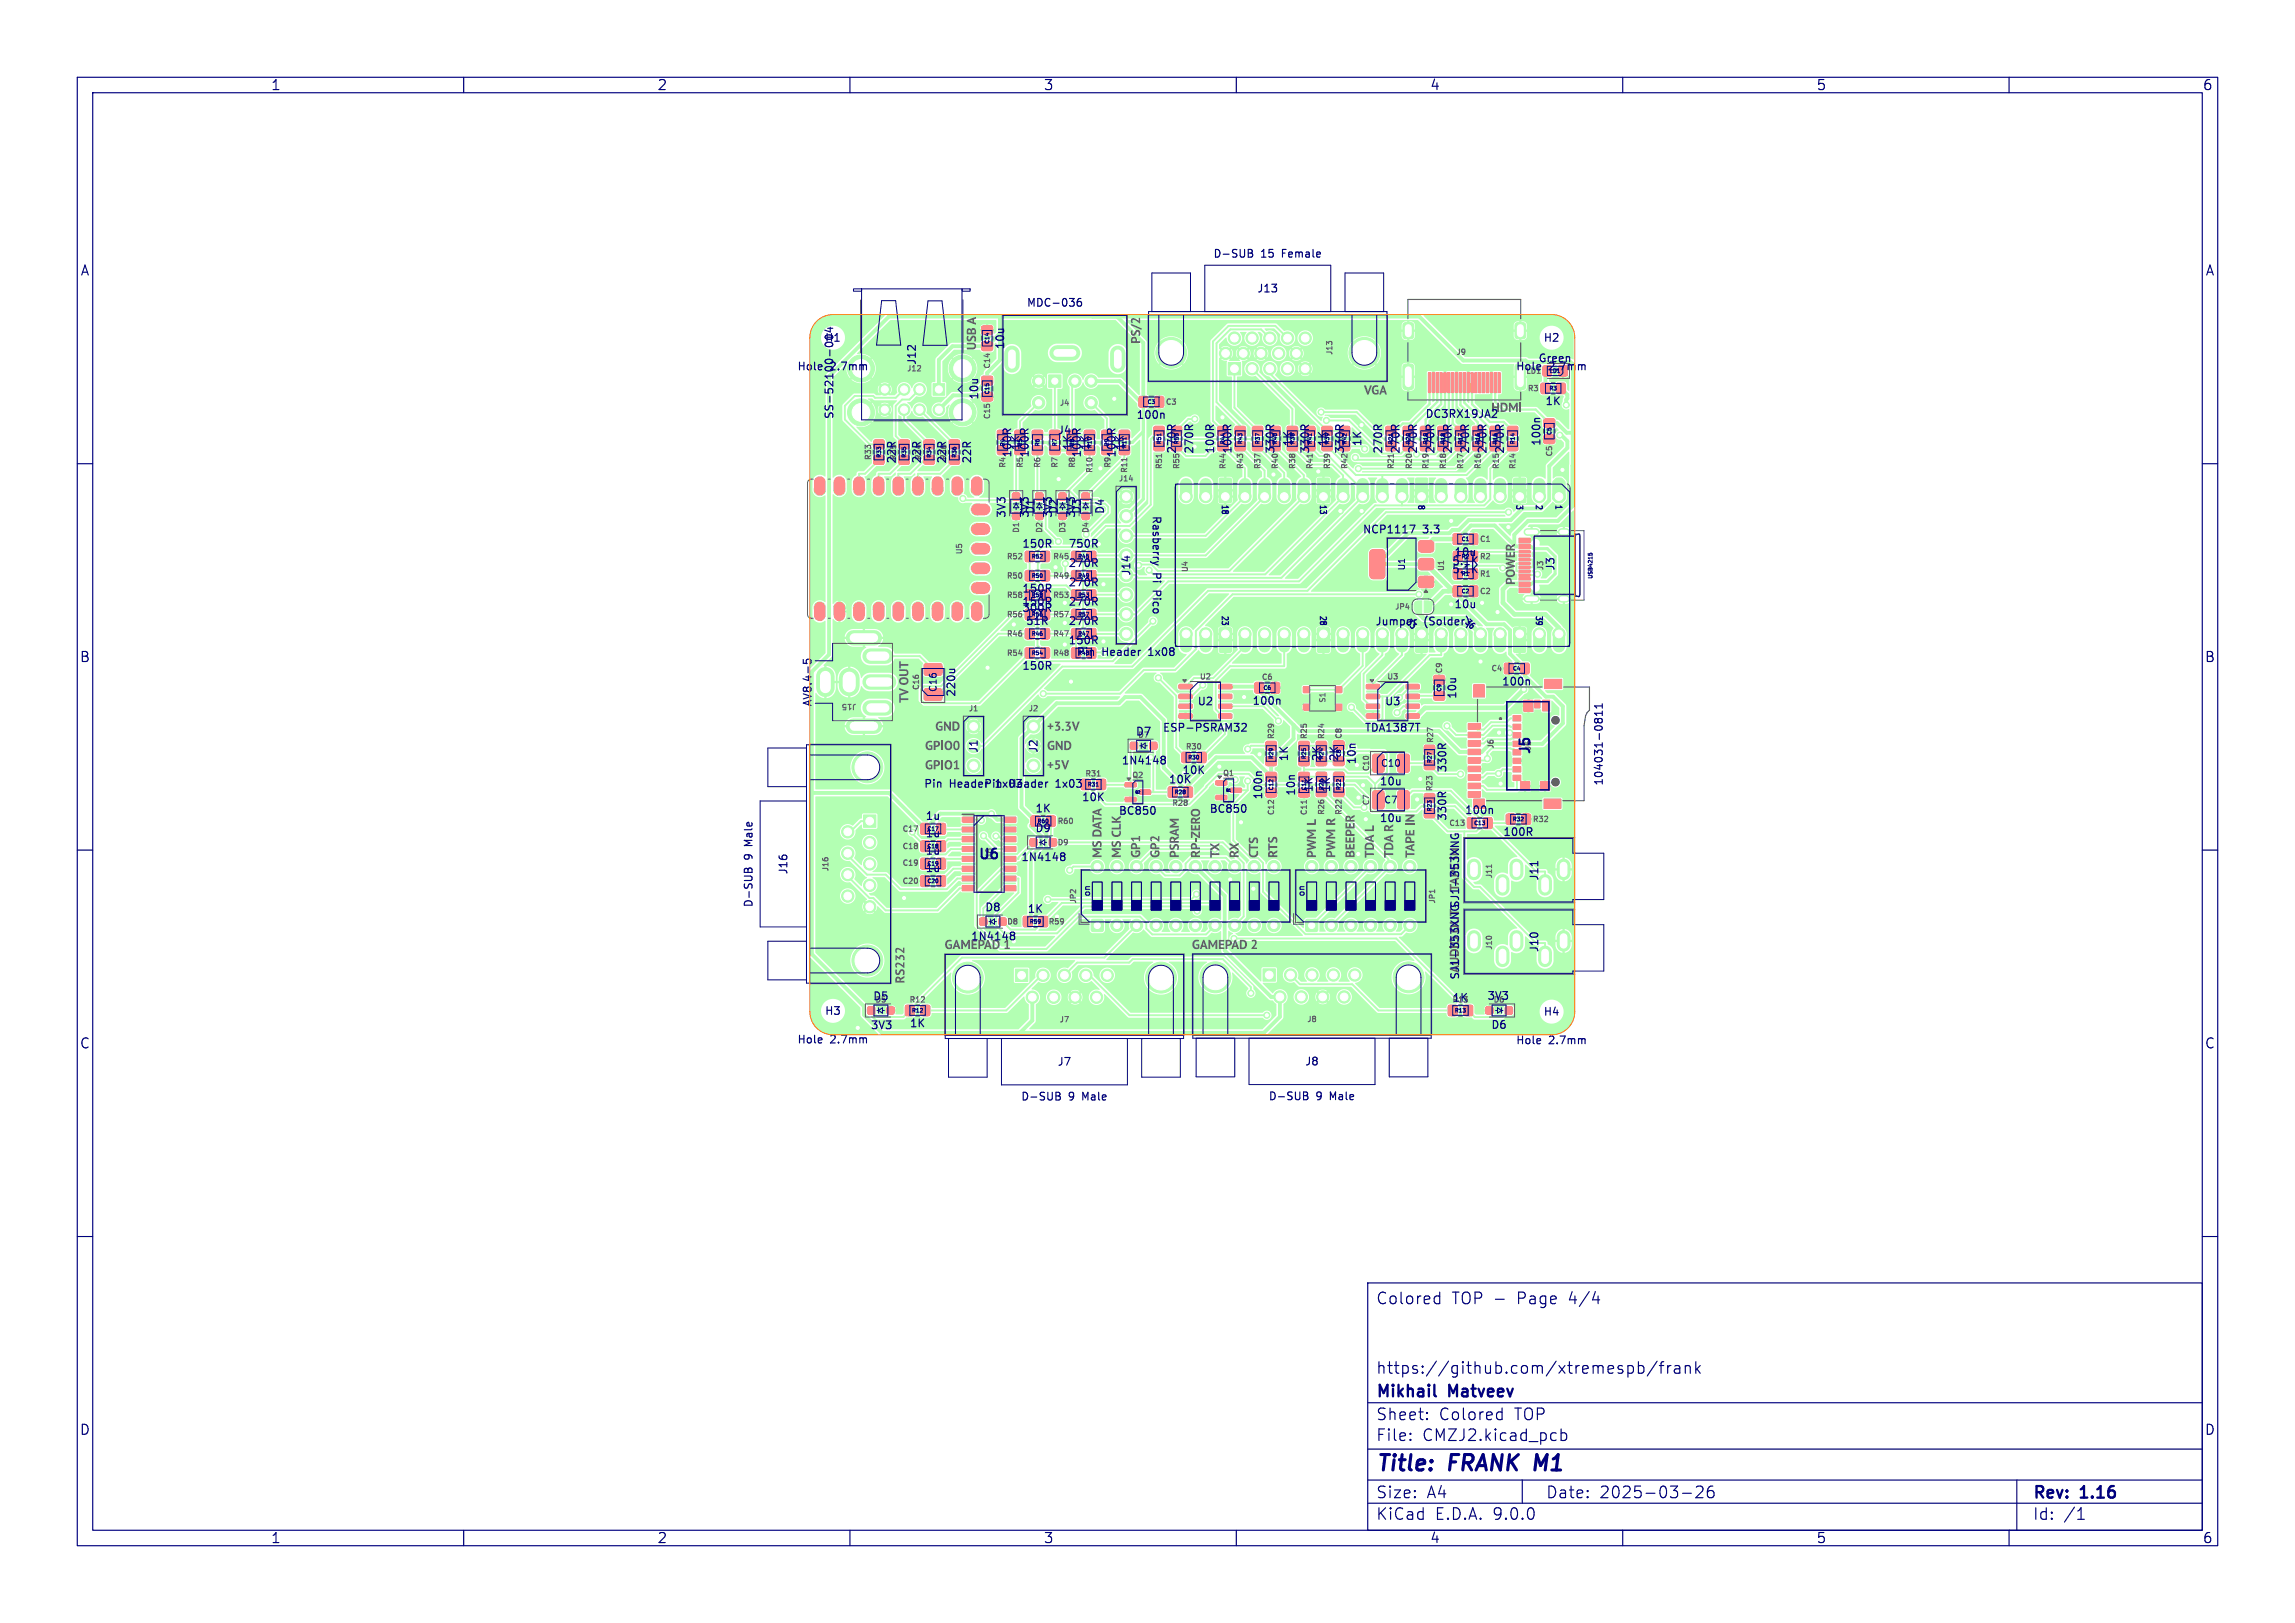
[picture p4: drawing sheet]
<svg xmlns="http://www.w3.org/2000/svg" width="297mm" height="210mm" viewBox="0 0 297 210" stroke-linecap="round" stroke-linejoin="round" font-family="sans-serif">
<defs><g id="words">
<g font-size="2.8" fill="#000080">
<text x="178" y="190.9">Title:</text>
<text x="187.7" y="190.9">FRANK M1</text>
</g>
<g font-size="2.1" fill="#000080">
<text x="178" y="169">Colored</text>
<text x="187.9" y="169">TOP -</text>
<text x="196.5" y="169">Page</text>
<text x="203.3" y="169">4/4</text>
<text x="178" y="178">https://github.com/xtremespb/frank</text>
<text x="178" y="184">Sheet:</text>
<text x="178" y="181.2">Mikhail</text>
<text x="186.2" y="184">Colored</text>
<text x="187.6" y="181.2">Matveev</text>
<text x="196.1" y="184">TOP</text>
<text x="178" y="186.7">File:</text>
<text x="184.1" y="186.7">CMZJ2.kicad_pcb</text>
<text x="178" y="196.9">KiCad</text>
<text x="178" y="194.1">Size:</text>
<text x="184.7" y="194.1">A4</text>
<text x="185.7" y="196.9">E.D.A.</text>
<text x="193.3" y="196.9">9.0.0</text>
<text x="200" y="194.1">Date:</text>
<text x="207" y="194.1">2025-03-26</text>
<text x="263" y="194.3">Rev:</text>
<text x="263" y="196.9">Id:</text>
<text x="267.1" y="196.9">/1</text>
<text x="269.4" y="194.3">1.16</text>
</g>
<g font-size="1.8" fill="#000080">
<text x="35" y="11.9">1</text>
<text x="85" y="11.9">2</text>
<text x="135" y="11.9">3</text>
<text x="185" y="11.9">4</text>
<text x="235" y="11.9">5</text>
<text x="285" y="11.9">6</text>
<text x="10.3" y="35.9">A</text>
<text x="285.4" y="35.9">A</text>
<text x="10.3" y="85.9">B</text>
<text x="285.3" y="85.9">B</text>
<text x="198.4" y="97.8" transform="rotate(-90 198.4 97.8)">J5</text>
<text x="126.5" y="111.5">U6</text>
<text x="10.3" y="135.9">C</text>
<text x="285.3" y="135.9">C</text>
<text x="10.3" y="185.9">D</text>
<text x="285.3" y="185.9">D</text>
<text x="35" y="199.9">1</text>
<text x="85" y="199.9">2</text>
<text x="135" y="199.9">3</text>
<text x="185" y="199.9">4</text>
<text x="235" y="199.9">5</text>
<text x="285" y="199.9">6</text>
</g>
<g font-size="1.4" fill="#000080">
<text x="156.9" y="33.5">D-SUB</text>
<text x="163.2" y="33.5">15</text>
<text x="166.1" y="33.5">Female</text>
<text x="132.8" y="39.9">MDC-036</text>
<text x="162.6" y="38">J13</text>
<text x="106.7" y="44.4">H1</text>
<text x="118.7" y="47.3" transform="rotate(-90 118.7 47.3)">J12</text>
<text x="130.2" y="45.3" transform="rotate(-90 130.2 45.3)">10u</text>
<text x="199" y="47.1">Green</text>
<text x="199.7" y="44.4">H2</text>
<text x="103.1" y="48.1">Hole</text>
<text x="107.4" y="48.1">2.7mm</text>
<text x="126.8" y="51.8" transform="rotate(-90 126.8 51.8)">10u</text>
<text x="196.1" y="48.1">Hole</text>
<text x="199.9" y="52.6">1K</text>
<text x="200.4" y="48.1">2.7mm</text>
<text x="108" y="54.3" transform="rotate(-90 108 54.3)">SS-52100-004</text>
<text x="131.1" y="59.3" transform="rotate(-90 131.1 59.3)">100R</text>
<text x="132.1" y="58.4" transform="rotate(-90 132.1 58.4)">1K</text>
<text x="133.3" y="59.3" transform="rotate(-90 133.3 59.3)">100R</text>
<text x="136.8" y="56.4">J4</text>
<text x="138.9" y="58.4" transform="rotate(-90 138.9 58.4)">1K</text>
<text x="140.1" y="59.3" transform="rotate(-90 140.1 59.3)">100R</text>
<text x="141.1" y="58.4" transform="rotate(-90 141.1 58.4)">1K</text>
<text x="144.6" y="59.3" transform="rotate(-90 144.6 59.3)">100R</text>
<text x="145.6" y="58.4" transform="rotate(-90 145.6 58.4)">1K</text>
<text x="147" y="54.4">100n</text>
<text x="152.4" y="58.8" transform="rotate(-90 152.4 58.8)">270R</text>
<text x="154.6" y="58.8" transform="rotate(-90 154.6 58.8)">270R</text>
<text x="157.3" y="58.8" transform="rotate(-90 157.3 58.8)">100R</text>
<text x="159.6" y="58.8" transform="rotate(-90 159.6 58.8)">100R</text>
<text x="165.1" y="58.8" transform="rotate(-90 165.1 58.8)">330R</text>
<text x="167.4" y="57.9" transform="rotate(-90 167.4 57.9)">1K</text>
<text x="169.6" y="58.8" transform="rotate(-90 169.6 58.8)">330R</text>
<text x="171.9" y="57.9" transform="rotate(-90 171.9 57.9)">1K</text>
<text x="174.1" y="58.8" transform="rotate(-90 174.1 58.8)">330R</text>
<text x="176.4" y="57.9" transform="rotate(-90 176.4 57.9)">1K</text>
<text x="179.1" y="58.8" transform="rotate(-90 179.1 58.8)">270R</text>
<text x="181.3" y="58.8" transform="rotate(-90 181.3 58.8)">270R</text>
<text x="183.6" y="58.8" transform="rotate(-90 183.6 58.8)">270R</text>
<text x="184.4" y="54.3">DC3RX19JA2</text>
<text x="185.8" y="58.8" transform="rotate(-90 185.8 58.8)">270R</text>
<text x="188.1" y="58.8" transform="rotate(-90 188.1 58.8)">270R</text>
<text x="190.3" y="58.8" transform="rotate(-90 190.3 58.8)">270R</text>
<text x="192.6" y="58.8" transform="rotate(-90 192.6 58.8)">270R</text>
<text x="194.8" y="58.8" transform="rotate(-90 194.8 58.8)">270R</text>
<text x="199.5" y="57.8" transform="rotate(-90 199.5 57.8)">100n</text>
<text x="116.1" y="60.1" transform="rotate(-90 116.1 60.1)">22R</text>
<text x="119.4" y="60.1" transform="rotate(-90 119.4 60.1)">22R</text>
<text x="122.6" y="60.1" transform="rotate(-90 122.6 60.1)">22R</text>
<text x="125.9" y="60.1" transform="rotate(-90 125.9 60.1)">22R</text>
<text x="130.3" y="67.1" transform="rotate(-90 130.3 67.1)">3V3</text>
<text x="132.2" y="71.1">150R</text>
<text x="133.3" y="67.1" transform="rotate(-90 133.3 67.1)">3V3</text>
<text x="134.1" y="66.6" transform="rotate(-90 134.1 66.6)">D1</text>
<text x="136.3" y="67.1" transform="rotate(-90 136.3 67.1)">3V3</text>
<text x="137.1" y="66.6" transform="rotate(-90 137.1 66.6)">D2</text>
<text x="138.2" y="71.1">750R</text>
<text x="139.3" y="67.1" transform="rotate(-90 139.3 67.1)">3V3</text>
<text x="140.1" y="66.6" transform="rotate(-90 140.1 66.6)">D3</text>
<text x="143.1" y="66.6" transform="rotate(-90 143.1 66.6)">D4</text>
<text x="149" y="66.7" transform="rotate(90 149 66.7)">Rasberry</text>
<text x="176.3" y="69.2">NCP1117</text>
<text x="184.1" y="69.2">3.3</text>
<text x="132.2" y="76.9">150R</text>
<text x="138.2" y="76.1">270R</text>
<text x="138.2" y="73.6">270R</text>
<text x="146.5" y="74.6" transform="rotate(-90 146.5 74.6)">J14</text>
<text x="149" y="74.1" transform="rotate(90 149 74.1)">Pi</text>
<text x="149" y="76.6" transform="rotate(90 149 76.6)">Pico</text>
<text x="187.8" y="73.3">5.1K</text>
<text x="187.8" y="74.4">5.1K</text>
<text x="188.1" y="72.2">10u</text>
<text x="201.4" y="73.9" transform="rotate(-90 201.4 73.9)">J3</text>
<text x="132.2" y="78.6">150R</text>
<text x="132.2" y="79.4">300R</text>
<text x="132.7" y="81.1">51R</text>
<text x="138.2" y="78.6">270R</text>
<text x="138.2" y="81.1">270R</text>
<text x="138.2" y="83.6">150R</text>
<text x="177.9" y="81.1">Jumper</text>
<text x="184.3" y="81.1">(Solder)</text>
<text x="188.1" y="78.9">10u</text>
<text x="132.2" y="86.9">150R</text>
<text x="139.2" y="85.1">Pin</text>
<text x="142.6" y="85.1">Header</text>
<text x="148.8" y="85.1">1x08</text>
<text x="194.3" y="88.9">100n</text>
<text x="105.2" y="91.5" transform="rotate(-90 105.2 91.5)">AV8.4-5</text>
<text x="123.8" y="90.3" transform="rotate(-90 123.8 90.3)">220u</text>
<text x="146.9" y="95.4">D7</text>
<text x="150.4" y="94.9">ESP-PSRAM32</text>
<text x="154.9" y="91.5">U2</text>
<text x="162" y="91.4">100n</text>
<text x="176.5" y="94.9">TDA1387T</text>
<text x="179.1" y="91.5">U3</text>
<text x="188.7" y="90.5" transform="rotate(-90 188.7 90.5)">10u</text>
<text x="126.7" y="97.5" transform="rotate(-90 126.7 97.5)">J1</text>
<text x="134.5" y="97.5" transform="rotate(-90 134.5 97.5)">J2</text>
<text x="145.1" y="99.1">1N4148</text>
<text x="151.2" y="101.6">10K</text>
<text x="152.9" y="100.4">10K</text>
<text x="166.9" y="98.6" transform="rotate(-90 166.9 98.6)">1K</text>
<text x="171.1" y="98.6" transform="rotate(-90 171.1 98.6)">2K</text>
<text x="173.4" y="98.6" transform="rotate(-90 173.4 98.6)">2K</text>
<text x="175.7" y="99" transform="rotate(-90 175.7 99)">10n</text>
<text x="178.5" y="101.8">10u</text>
<text x="187.4" y="100.1" transform="rotate(-90 187.4 100.1)">330R</text>
<text x="207.6" y="101.8" transform="rotate(-90 207.6 101.8)">104031-0811</text>
<text x="119.5" y="102.1">Pin</text>
<text x="119.7" y="106.3">1u</text>
<text x="122.9" y="102.1">HeaderPin1x03</text>
<text x="130.6" y="102.1">Header</text>
<text x="133.9" y="107.9">D9</text>
<text x="133.9" y="105.3">1K</text>
<text x="136.8" y="102.1">1x03</text>
<text x="139.9" y="103.9">10K</text>
<text x="144.7" y="105.6">BC850</text>
<text x="156.4" y="105.4">BC850</text>
<text x="163.5" y="103.5" transform="rotate(-90 163.5 103.5)">100n</text>
<text x="167.8" y="103.1" transform="rotate(-90 167.8 103.1)">10n</text>
<text x="170.1" y="102.6" transform="rotate(-90 170.1 102.6)">1K</text>
<text x="172.3" y="102.6" transform="rotate(-90 172.3 102.6)">1K</text>
<text x="178.5" y="106.6">10u</text>
<text x="187.4" y="106.3" transform="rotate(-90 187.4 106.3)">330R</text>
<text x="189.5" y="105.5">100n</text>
<text x="97.6" y="111.2" transform="rotate(-90 97.6 111.2)">9</text>
<text x="97.6" y="109.3" transform="rotate(-90 97.6 109.3)">Male</text>
<text x="102.1" y="113.2" transform="rotate(-90 102.1 113.2)">J16</text>
<text x="119.7" y="108.5">1u</text>
<text x="119.7" y="113">1u</text>
<text x="119.7" y="110.8">1u</text>
<text x="132.1" y="111.6">1N4148</text>
<text x="194.4" y="108.4">100R</text>
<text x="97.6" y="117.5" transform="rotate(-90 97.6 117.5)">D-SUB</text>
<text x="127.4" y="118.1">D8</text>
<text x="132.9" y="118.3">1K</text>
<text x="189" y="117.6" transform="rotate(-90 189 117.6)">SJ1-353XNG</text>
<text x="199.3" y="114.1" transform="rotate(-90 199.3 114.1)">J11</text>
<text x="125.6" y="121.9">1N4148</text>
<text x="199.3" y="123.3" transform="rotate(-90 199.3 123.3)">J10</text>
<text x="106.7" y="131.5">H3</text>
<text x="112.9" y="129.6">D5</text>
<text x="187.9" y="129.8">1K</text>
<text x="189" y="126.9" transform="rotate(-90 189 126.9)">SJ1-353XNG</text>
<text x="192.4" y="129.6">3V3</text>
<text x="199.7" y="131.6">H4</text>
<text x="103.1" y="135.2">Hole</text>
<text x="107.4" y="135.2">2.7mm</text>
<text x="112.6" y="133.4">3V3</text>
<text x="117.6" y="133.1">1K</text>
<text x="192.9" y="133.3">D6</text>
<text x="196.1" y="135.3">Hole</text>
<text x="200.4" y="135.3">2.7mm</text>
<text x="132.1" y="142.6">D-SUB</text>
<text x="136.8" y="138.1">J7</text>
<text x="138.3" y="142.6">9</text>
<text x="140.3" y="142.6">Male</text>
<text x="164.1" y="142.6">D-SUB</text>
<text x="168.8" y="138.1">J8</text>
<text x="170.3" y="142.6">9</text>
<text x="172.3" y="142.6">Male</text>
</g>
<g font-size="1.2" fill="#000080">
<text x="121.4" y="89.6" transform="rotate(-90 121.4 89.6)">C16</text>
<text x="178.6" y="99.4">C10</text>
<text x="179" y="104.1">C7</text>
</g>
<g font-size="1.1" fill="#000080">
<text x="157.9" y="65.3" transform="rotate(90 157.9 65.3)">18</text>
<text x="170.6" y="65.3" transform="rotate(90 170.6 65.3)">13</text>
<text x="183.3" y="65.3" transform="rotate(90 183.3 65.3)">8</text>
<text x="196" y="65.3" transform="rotate(90 196 65.3)">3</text>
<text x="198.5" y="65.3" transform="rotate(90 198.5 65.3)">2</text>
<text x="201.1" y="65.3" transform="rotate(90 201.1 65.3)">1</text>
<text x="182" y="73.9" transform="rotate(-90 182 73.9)">U1</text>
<text x="157.9" y="79.5" transform="rotate(90 157.9 79.5)">23</text>
<text x="170.6" y="79.5" transform="rotate(90 170.6 79.5)">28</text>
<text x="181.7" y="80.7" transform="rotate(45 181.7 80.7)">33</text>
<text x="189.3" y="80.7" transform="rotate(45 189.3 80.7)">36</text>
<text x="198.5" y="79.5" transform="rotate(90 198.5 79.5)">39</text>
<text x="128.6" y="111.4" transform="rotate(-90 128.6 111.4)">U6</text>
<text x="141.2" y="116.1" transform="rotate(-90 141.2 116.1)">on</text>
<text x="169" y="116.1" transform="rotate(-90 169 116.1)">on</text>
</g>
<g font-size="1" fill="#626262">
<text x="128.3" y="47.9" transform="rotate(-90 128.3 47.9)">C14</text>
<text x="172.6" y="46.1" transform="rotate(-90 172.6 46.1)">J13</text>
<text x="188.4" y="46.1">J9</text>
<text x="117.3" y="48.2">J12</text>
<text x="137" y="52.7">J4</text>
<text x="150.8" y="52.6">C3</text>
<text x="197.6" y="50.8">R3</text>
<text x="112.9" y="59.7" transform="rotate(-90 112.9 59.7)">R33</text>
<text x="128.3" y="54.4" transform="rotate(-90 128.3 54.4)">C15</text>
<text x="201.1" y="59.2" transform="rotate(-90 201.1 59.2)">C5</text>
<text x="130.3" y="60.7" transform="rotate(-90 130.3 60.7)">R4</text>
<text x="132.6" y="60.7" transform="rotate(-90 132.6 60.7)">R5</text>
<text x="134.8" y="60.7" transform="rotate(-90 134.8 60.7)">R6</text>
<text x="137.1" y="60.7" transform="rotate(-90 137.1 60.7)">R7</text>
<text x="139.3" y="60.7" transform="rotate(-90 139.3 60.7)">R8</text>
<text x="141.6" y="61.4" transform="rotate(-90 141.6 61.4)">R10</text>
<text x="143.9" y="60.7" transform="rotate(-90 143.9 60.7)">R9</text>
<text x="144.7" y="62.5">J14</text>
<text x="146.1" y="61.4" transform="rotate(-90 146.1 61.4)">R11</text>
<text x="150.6" y="60.9" transform="rotate(-90 150.6 60.9)">R51</text>
<text x="152.8" y="60.9" transform="rotate(-90 152.8 60.9)">R55</text>
<text x="158.8" y="60.9" transform="rotate(-90 158.8 60.9)">R44</text>
<text x="161.1" y="60.9" transform="rotate(-90 161.1 60.9)">R43</text>
<text x="163.3" y="60.9" transform="rotate(-90 163.3 60.9)">R37</text>
<text x="165.6" y="60.9" transform="rotate(-90 165.6 60.9)">R40</text>
<text x="167.8" y="60.9" transform="rotate(-90 167.8 60.9)">R38</text>
<text x="170.1" y="60.9" transform="rotate(-90 170.1 60.9)">R41</text>
<text x="172.3" y="60.9" transform="rotate(-90 172.3 60.9)">R39</text>
<text x="174.6" y="60.9" transform="rotate(-90 174.6 60.9)">R42</text>
<text x="180.6" y="60.9" transform="rotate(-90 180.6 60.9)">R21</text>
<text x="182.9" y="60.9" transform="rotate(-90 182.9 60.9)">R20</text>
<text x="185.1" y="60.9" transform="rotate(-90 185.1 60.9)">R19</text>
<text x="187.3" y="60.9" transform="rotate(-90 187.3 60.9)">R18</text>
<text x="189.6" y="60.9" transform="rotate(-90 189.6 60.9)">R17</text>
<text x="191.8" y="60.9" transform="rotate(-90 191.8 60.9)">R16</text>
<text x="194.2" y="60.9" transform="rotate(-90 194.2 60.9)">R15</text>
<text x="196.3" y="60.9" transform="rotate(-90 196.3 60.9)">R14</text>
<text x="124.5" y="71.8" transform="rotate(-90 124.5 71.8)">U5</text>
<text x="132.1" y="69.1" transform="rotate(-90 132.1 69.1)">D1</text>
<text x="135.1" y="69.1" transform="rotate(-90 135.1 69.1)">D2</text>
<text x="138.1" y="69.1" transform="rotate(-90 138.1 69.1)">D3</text>
<text x="141.1" y="69.1" transform="rotate(-90 141.1 69.1)">D4</text>
<text x="191.5" y="70.3">C1</text>
<text x="130.1" y="75.1">R50</text>
<text x="130.1" y="77.6">R58</text>
<text x="130.1" y="72.6">R52</text>
<text x="136.1" y="72.6">R45</text>
<text x="136.1" y="75.1">R49</text>
<text x="153.9" y="74.2" transform="rotate(-90 153.9 74.2)">U4</text>
<text x="187.1" y="74" transform="rotate(-90 187.1 74)">U1</text>
<text x="191.5" y="77.1">C2</text>
<text x="191.5" y="74.8">R1</text>
<text x="191.5" y="72.6">R2</text>
<text x="199.9" y="73.9" transform="rotate(-90 199.9 73.9)">J3</text>
<text x="130.1" y="80.1">R56</text>
<text x="130.1" y="82.6">R46</text>
<text x="136.1" y="80.1">R57</text>
<text x="136.1" y="82.6">R47</text>
<text x="180.4" y="79.1">JP4</text>
<text x="119.1" y="89.4" transform="rotate(-90 119.1 89.4)">C16</text>
<text x="130.1" y="85.1">R54</text>
<text x="136.1" y="85.1">R48</text>
<text x="155.2" y="88.1">U2</text>
<text x="163.2" y="88.2">C6</text>
<text x="179.4" y="88.1">U3</text>
<text x="186.8" y="87.2" transform="rotate(-90 186.8 87.2)">C9</text>
<text x="192.8" y="87">C4</text>
<text x="110.9" y="91.1" transform="rotate(-180 110.9 91.1)">J15</text>
<text x="125.3" y="92.2">J1</text>
<text x="133" y="92.2">J2</text>
<text x="165.1" y="95.7" transform="rotate(-90 165.1 95.7)">R29</text>
<text x="169.3" y="95.7" transform="rotate(-90 169.3 95.7)">R25</text>
<text x="171.6" y="95.7" transform="rotate(-90 171.6 95.7)">R24</text>
<text x="171.7" y="91" transform="rotate(-90 171.7 91)">S1</text>
<text x="173.8" y="95.7" transform="rotate(-90 173.8 95.7)">C8</text>
<text x="140.3" y="100.7">R31</text>
<text x="153.3" y="97.2">R30</text>
<text x="158.2" y="100.6">Q1</text>
<text x="177.4" y="99.9" transform="rotate(-90 177.4 99.9)">C10</text>
<text x="185.7" y="96.2" transform="rotate(-90 185.7 96.2)">R27</text>
<text x="193.5" y="97" transform="rotate(-90 193.5 97)">J6</text>
<text x="116.6" y="107.8">C17</text>
<text x="136.8" y="106.8">R60</text>
<text x="151.6" y="104.5">R28</text>
<text x="165.1" y="105.7" transform="rotate(-90 165.1 105.7)">C12</text>
<text x="169.3" y="105.7" transform="rotate(-90 169.3 105.7)">C11</text>
<text x="171.6" y="105.6" transform="rotate(-90 171.6 105.6)">R26</text>
<text x="173.8" y="105.6" transform="rotate(-90 173.8 105.6)">R22</text>
<text x="177.4" y="104.3" transform="rotate(-90 177.4 104.3)">C7</text>
<text x="185.6" y="102.5" transform="rotate(-90 185.6 102.5)">R23</text>
<text x="187.4" y="107.1">C13</text>
<text x="198.3" y="106.6">R32</text>
<text x="107.4" y="112.9" transform="rotate(-90 107.4 112.9)">J16</text>
<text x="116.6" y="110.1">C18</text>
<text x="116.6" y="112.2">C19</text>
<text x="136.8" y="109.6">D9</text>
<text x="193.3" y="113.8" transform="rotate(-90 193.3 113.8)">J11</text>
<text x="116.6" y="114.6">C20</text>
<text x="130.2" y="119.8">D8</text>
<text x="135.6" y="119.8">R59</text>
<text x="139.4" y="117" transform="rotate(-90 139.4 117)">JP2</text>
<text x="185.9" y="117" transform="rotate(-90 185.9 117)">JP1</text>
<text x="193.3" y="123" transform="rotate(-90 193.3 123)">J10</text>
<text x="117.6" y="129.9">R12</text>
<text x="137" y="132.5">J7</text>
<text x="169" y="132.4">J8</text>
</g>
<g font-size="1" fill="#000080">
<text x="197.3" y="48.6">LD1</text>
<text x="116.2" y="59.7" transform="rotate(-90 116.2 59.7)">R35</text>
<text x="119.4" y="59.7" transform="rotate(-90 119.4 59.7)">R34</text>
<text x="122.7" y="59.7" transform="rotate(-90 122.7 59.7)">R36</text>
<text x="136.1" y="77.6">R53</text>
<text x="146.4" y="100.9">Q2</text>
<text x="198.3" y="97.2" transform="rotate(-90 198.3 97.2)">J5</text>
<text x="187.8" y="129.9">R13</text>
<text x="193.2" y="129.9">D6</text>
</g>
<g font-size=".7" fill="#000080">
<text x="128.1" y="44.6" transform="rotate(-90 128.1 44.6)">C14</text>
<text x="128.1" y="51.1" transform="rotate(-90 128.1 51.1)">C15</text>
<text x="148.4" y="52.4">C3</text>
<text x="200.4" y="50.6">R3</text>
<text x="200.5" y="48.4">LD1</text>
<text x="114.1" y="59.3" transform="rotate(-90 114.1 59.3)">R33</text>
<text x="117.4" y="59.3" transform="rotate(-90 117.4 59.3)">R35</text>
<text x="120.6" y="59.3" transform="rotate(-90 120.6 59.3)">R34</text>
<text x="123.9" y="59.3" transform="rotate(-90 123.9 59.3)">R36</text>
<text x="130.1" y="57.8" transform="rotate(-90 130.1 57.8)">R4</text>
<text x="132.4" y="57.8" transform="rotate(-90 132.4 57.8)">R5</text>
<text x="134.6" y="57.8" transform="rotate(-90 134.6 57.8)">R6</text>
<text x="136.9" y="57.8" transform="rotate(-90 136.9 57.8)">R7</text>
<text x="139.1" y="57.8" transform="rotate(-90 139.1 57.8)">R8</text>
<text x="141.4" y="58" transform="rotate(-90 141.4 58)">R10</text>
<text x="143.6" y="57.8" transform="rotate(-90 143.6 57.8)">R9</text>
<text x="145.9" y="58" transform="rotate(-90 145.9 58)">R11</text>
<text x="150.4" y="57.5" transform="rotate(-90 150.4 57.5)">R51</text>
<text x="152.6" y="57.5" transform="rotate(-90 152.6 57.5)">R55</text>
<text x="158.6" y="57.5" transform="rotate(-90 158.6 57.5)">R44</text>
<text x="160.9" y="57.5" transform="rotate(-90 160.9 57.5)">R43</text>
<text x="163.1" y="57.5" transform="rotate(-90 163.1 57.5)">R37</text>
<text x="165.4" y="57.5" transform="rotate(-90 165.4 57.5)">R40</text>
<text x="167.6" y="57.5" transform="rotate(-90 167.6 57.5)">R38</text>
<text x="169.9" y="57.5" transform="rotate(-90 169.9 57.5)">R41</text>
<text x="172.1" y="57.5" transform="rotate(-90 172.1 57.5)">R39</text>
<text x="174.4" y="57.5" transform="rotate(-90 174.4 57.5)">R42</text>
<text x="180.4" y="57.5" transform="rotate(-90 180.4 57.5)">R21</text>
<text x="182.6" y="57.5" transform="rotate(-90 182.6 57.5)">R20</text>
<text x="184.9" y="57.5" transform="rotate(-90 184.9 57.5)">R19</text>
<text x="187.1" y="57.5" transform="rotate(-90 187.1 57.5)">R18</text>
<text x="189.4" y="57.5" transform="rotate(-90 189.4 57.5)">R17</text>
<text x="191.6" y="57.5" transform="rotate(-90 191.6 57.5)">R16</text>
<text x="193.9" y="57.5" transform="rotate(-90 193.9 57.5)">R15</text>
<text x="196.1" y="57.5" transform="rotate(-90 196.1 57.5)">R14</text>
<text x="200.9" y="56.3" transform="rotate(-90 200.9 56.3)">C5</text>
<text x="189.1" y="70.1">C1</text>
<text x="133.5" y="74.9">R50</text>
<text x="133.5" y="77.4">R58</text>
<text x="133.5" y="72.4">R52</text>
<text x="139.5" y="72.4">R45</text>
<text x="139.5" y="77.4">R53</text>
<text x="139.5" y="74.9">R49</text>
<text x="189.1" y="76.9">C2</text>
<text x="189.1" y="74.6">R1</text>
<text x="189.1" y="72.4">R2</text>
<text x="206.3" y="75" transform="rotate(-90 206.3 75)">USB4215</text>
<text x="133.5" y="79.9">R56</text>
<text x="133.5" y="82.4">R46</text>
<text x="139.5" y="79.9">R57</text>
<text x="139.5" y="82.4">R47</text>
<text x="133.5" y="84.9">R54</text>
<text x="139.5" y="84.9">R48</text>
<text x="163.4" y="89.4">C6</text>
<text x="186.6" y="89.6" transform="rotate(-90 186.6 89.6)">C9</text>
<text x="195.7" y="86.9">C4</text>
<text x="140.7" y="101.9">R31</text>
<text x="153.7" y="98.4">R30</text>
<text x="164.9" y="98.3" transform="rotate(-90 164.9 98.3)">R29</text>
<text x="169.1" y="98.3" transform="rotate(-90 169.1 98.3)">R25</text>
<text x="171.4" y="98.3" transform="rotate(-90 171.4 98.3)">R24</text>
<text x="173.6" y="98" transform="rotate(-90 173.6 98)">C8</text>
<text x="185.4" y="98.8" transform="rotate(-90 185.4 98.8)">R27</text>
<text x="120" y="107.6">C17</text>
<text x="134.2" y="106.6">R60</text>
<text x="152" y="102.9">R28</text>
<text x="164.9" y="102.3" transform="rotate(-90 164.9 102.3)">C12</text>
<text x="169.1" y="102.3" transform="rotate(-90 169.1 102.3)">C11</text>
<text x="171.4" y="102.3" transform="rotate(-90 171.4 102.3)">R26</text>
<text x="173.6" y="102.3" transform="rotate(-90 173.6 102.3)">R22</text>
<text x="185.4" y="105" transform="rotate(-90 185.4 105)">R23</text>
<text x="190.7" y="106.9">C13</text>
<text x="195.7" y="106.4">R32</text>
<text x="120" y="109.9">C18</text>
<text x="120" y="112.1">C19</text>
<text x="120" y="114.4">C20</text>
<text x="133.2" y="119.6">R59</text>
<text x="118" y="131.1">R12</text>
<text x="188.2" y="131.1">R13</text>
</g>
<g font-size=".4" fill="#000080">
<text x="146.9" y="102.7">Q2</text>
<text x="158.6" y="102.5">Q1</text>
</g>
</g></defs>
<g fill="#b3ffb3" stroke="#b3ffb3" stroke-width=".13">
<path d="M177.7 97.6h1.2l.2 .1v2l-.1 .2h-1.1l-.3-.1v-2z"/>
<path d="M180.9 97.6h1.2l.3 .1v2l-.2 .2h-1.1l-.2-.1v-2z"/>
<path d="M196.6 76.1h1.4v.6h-1.4z"/>
<path d="M196.6 75.3h1.4v.6h-1.4z"/>
<path d="M196.6 74.8h1.4v.3h-1.4z"/>
<path d="M196.6 74.3h1.4v.3h-1.4z"/>
<path d="M196.6 73.8h1.4v.3h-1.4z"/>
<path d="M196.6 73.3h1.4v.3h-1.4z"/>
<path d="M196.6 72.8h1.4v.3h-1.4z"/>
<path d="M196.6 72.3h1.4v.3h-1.4z"/>
<path d="M196.6 71.8h1.4v.3h-1.4z"/>
<path d="M196.6 71.3h1.4v.3h-1.4z"/>
<path d="M196.6 70.4h1.4v.6h-1.4z"/>
<path d="M196.6 69.6h1.4v.6h-1.4z"/>
<path d="M163.8 100l.2-.1 1.2 .1v.2v.8l-.2 .1-1.2-.1v-.2z"/>
<path d="M163.8 102.1l.2-.1 1.2 .1v.1v.9l-.2 .1-1.2-.1v-.2z"/>
<path d="M131.4 55.7h.2h1l.1 .2-.1 .9-.2 .1-1-.1-.1-.2z"/>
<path d="M131.4 57.7h.2h1l.1 .2-.1 .9-.2 .1-1-.1-.1-.2z"/>
<path d="M163.4 125.4h1.7v1.6h-1.7z"/>
<path d="M184.4 98.5l.1-.1 1.1 .1 .1 .2-.1 .8-.1 .1-1.1-.1-.1-.1z"/>
<path d="M184.4 96.5l.1-.1 1.1 .1 .1 .2-.1 .8-.1 .1-1.1-.1-.1-.1z"/>
<path d="M140.7 71.4l.2-.1 .9 .1v.2v1l-.2 .1-.9-.1-.1-.1z"/>
<path d="M138.7 71.4l.2-.1 .9 .1v.2v1l-.2 .1-.9-.1-.1-.1z"/>
<path d="M177.7 102.4l1.2-.1 .2 .2v1.9l-.1 .3h-1.1l-.3-.2v-1.9z"/>
<path d="M180.9 102.4l1.2-.1 .3 .2v1.9l-.2 .3h-1.1l-.2-.2v-1.9z"/>
<path d="M168.1 98l.2-.1 1.1 .1 .1 .2-.1 .8-.2 .1-1.1-.1-.1-.1z"/>
<path d="M168.1 96l.2-.1 1.1 .1 .1 .2-.1 .8-.2 .1-1.1-.1-.1-.1z"/>
<path d="M170.4 100l.2-.1 1 .1 .1 .2-.1 .8-.2 .1-1-.1-.1-.1z"/>
<path d="M170.4 102l.2-.1 1 .1 .1 .2-.1 .8-.2 .1-1-.1-.1-.1z"/>
<path d="M158.9 46.9h1.6v1.6h-1.6z"/>
<path d="M132.7 73.9l.2-.1 .9 .1 .1 .2-.1 1-.2 .1-.9-.1-.1-.1z"/>
<path d="M134.7 73.9l.2-.1 .9 .1 .1 .2-.1 1-.2 .1-.9-.1v-.1z"/>
<path d="M141.3 119h.1h1.3l.1 .2-.1 1.3-.2 .1-1.2-.1-.1-.2z"/>
<path d="M172.6 100l.2-.1 1.1 .1v.2v.8l-.2 .1-1.1-.1-.1-.1z"/>
<path d="M172.6 102l.2-.1 1.1 .1v.2v.8l-.2 .1-1.1-.1-.1-.1z"/>
<path d="M194.7 85.8h.2h.9v.2v1.2h-.2h-.9v-.2z"/>
<path d="M196.8 85.8h.2h.8l.1 .2-.1 1.2h-.1h-.9l-.1-.2z"/>
<path d="M168.9 57.2h.1h1.1l.1 .2-.1 .9-.2 .1-1-.1-.1-.2z"/>
<path d="M168.9 55.2h.1h1.1l.1 .2-.1 .9-.2 .1-1-.1-.1-.2z"/>
<path d="M135.7 48.5h1.6v1.6h-1.6z"/>
<path d="M122.9 59l.2-.1 1 .1 .1 .2-.1 .8-.2 .1-1-.1-.1-.1z"/>
<path d="M122.9 57l.2-.1 1 .1 .1 .2-.1 .8-.2 .1-1-.1-.1-.1z"/>
<path d="M195.1 55.2h.2h1.1l.1 .2-.1 .9-.2 .1-1.1-.1-.1-.2z"/>
<path d="M195.1 57.2h.2h1.1l.1 .2-.1 .9-.2 .1-1.1-.1-.1-.2z"/>
<path d="M133.3 108.6l.2-.1 .7 .1 .1 .2-.1 .6-.2 .1-.7-.1-.1-.1z"/>
<path d="M135.8 108.6l.2-.1 .7 .1v.2v.6l-.2 .1-.7-.1v-.1z"/>
<path d="M188.1 75.8h.2h.8l.1 .2-.1 1.2h-.1h-.9l-.1-.2z"/>
<path d="M190.2 75.8h.1h.9l.1 .2-.1 1.2h-.2h-.8l-.1-.2z"/>
<path d="M131.1 63.8h.1h.7l.1 .2-.1 .7-.2 .1-.6-.1-.1-.2z"/>
<path d="M131.1 66.3h.1h.7l.1 .2-.1 .7-.2 .1-.6-.1-.1-.2z"/>
<path d="M120.8 49.6h1.4v1.5h-1.4z"/>
<path d="M186.1 55.2h.2h1.1v.2v.9l-.2 .1-1.1-.1-.1-.2z"/>
<path d="M186.1 57.2h.2h1.1v.2v.9l-.2 .1-1.1-.1-.1-.2z"/>
<path d="M190.6 55.2h.2h1.1v.2v.9l-.2 .1-1.1-.1v-.2z"/>
<path d="M190.6 57.2h.2h1.1v.2v.9l-.2 .1-1.1-.1v-.2z"/>
<path d="M121.3 108.8h.1h.9l.1 .2-.1 1.2h-.2h-.8l-.1-.2z"/>
<path d="M119.2 108.8h.2h.8l.1 .2-.1 1.2h-.1h-.9l-.1-.2z"/>
<path d="M192 105.8h.2h.9v.2v1.2h-.2h-.9l-.1-.2z"/>
<path d="M189.9 105.8h.2h.9l.1 .2-.1 1.2h-.2h-.9v-.2z"/>
<path d="M145.6 101.3h1.4v.1v.4l-.1 .1-1.2-.1-.1-.1z"/>
<path d="M145.6 103.2h1.4v.1v.4l-.1 .1-1.2-.1-.1-.1z"/>
<path d="M147.5 102.2h1.3l.1 .2v.3l-.1 .1h-1.3l-.1-.1z"/>
<path d="M188.4 55.2h.1h1.1l.1 .2-.1 .9-.1 .1-1.1-.1-.1-.2z"/>
<path d="M188.4 57.2h.1h1.1l.1 .2-.1 .9-.1 .1-1.1-.1-.1-.2z"/>
<path d="M184.4 104.7h.1h1.1l.1 .2-.1 .9-.1 .1-1.1-.1-.1-.2z"/>
<path d="M184.4 102.7h.1h1.1l.1 .2-.1 .9-.1 .1-1.1-.1-.1-.2z"/>
<path d="M134.7 78.9l.2-.1 .9 .1 .1 .2-.1 1-.2 .1-.9-.1v-.1z"/>
<path d="M132.7 78.9l.2-.1 .9 .1 .1 .2-.1 1-.2 .1-.9-.1-.1-.1z"/>
<path d="M183.1 77.9l.3-.1h.6v1.5l-.6-.1-.3-.1-.1-.3v-.6z"/>
<path d="M184.3 77.8h.7l.3 .3v.7l-.1 .3-.2 .1-.7 .1z"/>
<path d="M134.5 118.6h.2h.8l.1 .2-.1 1.1-.2 .1-.8-.1-.1-.2z"/>
<path d="M132.5 118.6h.1h.9l.1 .2-.1 1.1-.2 .1-.8-.1-.1-.2z"/>
<path d="M140.7 78.9l.2-.1 .9 .1v.2v1l-.2 .1-.9-.1-.1-.1z"/>
<path d="M138.7 78.9l.2-.1 .9 .1v.2v1l-.2 .1-.9-.1-.1-.1z"/>
<path d="M163.9 98l.1-.1 1.1 .1 .1 .2-.1 .8-.2 .1-1-.1-.1-.1z"/>
<path d="M163.9 96l.1-.1 1.1 .1 .1 .2-.1 .8-.2 .1-1-.1-.1-.1z"/>
<path d="M169 119h.2h1.3l.1 .2-.1 1.3-.2 .1-1.3-.1v-.2z"/>
<path d="M119.6 59l.2-.1 1.1 .1v.2v.8l-.2 .1-1.1-.1-.1-.1z"/>
<path d="M119.6 57l.2-.1 1.1 .1v.2v.8l-.2 .1-1.1-.1-.1-.1z"/>
<path d="M140.7 76.4l.2-.1 .9 .1v.2v1l-.2 .1-.9-.1-.1-.1z"/>
<path d="M138.7 76.4l.2-.1 .9 .1v.2v1l-.2 .1-.9-.1-.1-.1z"/>
<path d="M119.6 89.2l.2-.1h2l.1 .3v1.1l-.2 .1h-2l-.1-.2z"/>
<path d="M119.6 85.9h.2h2l.1 .2v1.1l-.2 .2h-2l-.1-.3z"/>
<path d="M189.5 130.1h.1h.9l.1 .2-.1 1.1-.2 .1-.8-.1-.1-.2z"/>
<path d="M187.5 130.1h.1h.9l.1 .2-.1 1.1-.1 .1-.9-.1-.1-.2z"/>
<path d="M190.1 73.6h.2h.9v.2v1.1l-.2 .1-.9-.1v-.2z"/>
<path d="M188.1 73.6h.2h.9v.2v1.1l-.2 .1-.9-.1-.1-.2z"/>
<path d="M134.1 63.8h.2h.6l.1 .2-.1 .7-.2 .1-.6-.1-.1-.2z"/>
<path d="M134.1 66.3h.2h.6l.1 .2-.1 .7-.2 .1-.6-.1-.1-.2z"/>
<path d="M152.6 88.6h1.6l.1 .1v.4h-.2h-1.5l-.1-.1z"/>
<path d="M152.6 89.9l1.6-.1 .1 .2v.3l-.2 .1h-1.5l-.1-.1z"/>
<path d="M152.6 91.1h1.6l.1 .1v.4l-.2 .1h-1.5l-.1-.2z"/>
<path d="M152.6 92.4h1.6l.1 .1v.4l-.2 .1-1.5-.1-.1-.1z"/>
<path d="M157.7 92.4h1.7v.1v.4l-.1 .1-1.5-.1-.1-.1z"/>
<path d="M157.7 91.1h1.7v.1v.4l-.1 .1h-1.5l-.1-.2z"/>
<path d="M157.7 89.9l1.7-.1v.2v.3l-.1 .1h-1.5l-.1-.1z"/>
<path d="M157.7 88.6h1.7v.1v.4h-.1h-1.5l-.1-.1z"/>
<path d="M137.1 63.8h.1h.7l.1 .2-.1 .7-.1 .1-.7-.1-.1-.2z"/>
<path d="M137.1 66.3h.1h.7l.1 .2-.1 .7-.1 .1-.7-.1-.1-.2z"/>
<path d="M157.6 55.2h.2h1.1v.2v.9l-.2 .1-1.1-.1-.1-.2z"/>
<path d="M157.6 57.2h.2h1.1v.2v.9l-.2 .1-1.1-.1-.1-.2z"/>
<path d="M140.7 81.4l.2-.1 .9 .1v.2v1l-.2 .1-.9-.1-.1-.1z"/>
<path d="M138.7 81.4l.2-.1 .9 .1v.2v1l-.2 .1-.9-.1-.1-.1z"/>
<path d="M121.3 113.3h.1h.9l.1 .2-.1 1.2h-.2h-.8l-.1-.2z"/>
<path d="M119.2 113.3h.2h.8l.1 .2-.1 1.2h-.1h-.9l-.1-.2z"/>
<path d="M157.4 101h1.3l.1 .2v.3l-.2 .1h-1.2l-.1-.1z"/>
<path d="M157.4 102.9h1.3l.1 .2v.3l-.2 .1h-1.2l-.1-.1z"/>
<path d="M159.2 102h1.4l.1 .1v.4l-.2 .1-1.2-.1-.1-.1z"/>
<path d="M129.1 57.7h.2h1.1l.1 .2-.1 .9-.2 .1-1.1-.1-.1-.2z"/>
<path d="M129.1 55.7h.2h1.1l.1 .2-.1 .9-.2 .1-1.1-.1-.1-.2z"/>
<path d="M121.3 106.6l.1-.1 .9 .1 .1 .2-.1 1.1-.2 .1-.8-.1-.1-.2z"/>
<path d="M119.2 106.6l.2-.1 .8 .1 .1 .2-.1 1.1-.1 .1-.9-.1-.1-.2z"/>
<path d="M168.7 88.9h.7v.7h-.7z"/>
<path d="M172.9 88.9h.7v.7h-.7z"/>
<path d="M168.7 91.1h.7v.8h-.7z"/>
<path d="M172.9 91.1h.7v.8h-.7z"/>
<path d="M170.4 98l.2-.1 1 .1 .1 .2-.1 .8-.2 .1-1-.1-.1-.1z"/>
<path d="M170.4 96l.2-.1 1 .1 .1 .2-.1 .8-.2 .1-1-.1-.1-.1z"/>
<path d="M153 97.4l.2-.1 .8 .1 .1 .2-.1 1-.1 .1-.9-.1-.1-.1z"/>
<path d="M155 97.4l.1-.1 .9 .1 .1 .2-.1 1-.1 .1-.9-.1-.1-.1z"/>
<path d="M116.4 59l.2-.1 1 .1 .1 .2-.1 .8-.2 .1-1-.1-.1-.1z"/>
<path d="M116.4 57l.2-.1 1 .1 .1 .2-.1 .8-.2 .1-1-.1-.1-.1z"/>
<path d="M142.6 57.7h.2h1.1v.2v.9l-.2 .1-1.1-.1-.1-.2z"/>
<path d="M142.6 55.7h.2h1.1v.2v.9l-.2 .1-1.1-.1-.1-.2z"/>
<path d="M113.1 59l.2-.1 1.1 .1v.2v.8l-.2 .1-1.1-.1v-.1z"/>
<path d="M113.1 57l.2-.1 1.1 .1v.2v.8l-.2 .1-1.1-.1v-.1z"/>
<path d="M112.3 130.3h.2h.7v.2v.7l-.2 .1-.7-.1-.1-.2z"/>
<path d="M114.8 130.3h.2h.7l.1 .2-.1 .7-.2 .1-.7-.1-.1-.2z"/>
<path d="M201.8 47.4l.1-.1 .9 .1v.2v1l-.2 .1-.8-.1-.1-.1z"/>
<path d="M199.7 47.4l.2-.1 .8 .1 .1 .2-.1 1-.1 .1-.9-.1-.1-.1z"/>
<path d="M199.5 49.6h.1h.9l.1 .2-.1 1.1-.2 .1-.8-.1-.1-.2z"/>
<path d="M201.5 49.6h.2h.8l.1 .2-.1 1.1-.2 .1-.8-.1-.1-.2z"/>
<path d="M195 105.4l.2-.1 .8 .1 .1 .2-.1 1-.2 .1-.8-.1-.1-.1z"/>
<path d="M197 105.4l.1-.1 .9 .1 .1 .2-.1 1-.1 .1-.9-.1-.1-.1z"/>
<path d="M134.7 81.4l.2-.1 .9 .1 .1 .2-.1 1-.2 .1-.9-.1v-.1z"/>
<path d="M132.7 81.4l.2-.1 .9 .1 .1 .2-.1 1-.2 .1-.9-.1-.1-.1z"/>
<path d="M140.7 83.9l.2-.1 .9 .1v.2v1l-.2 .1-.9-.1-.1-.1z"/>
<path d="M138.7 83.9l.2-.1 .9 .1v.2v1l-.2 .1-.9-.1-.1-.1z"/>
<path d="M138.1 57.7h.2h1.1v.2v.9l-.2 .1-1.1-.1-.1-.2z"/>
<path d="M138.1 55.7h.2h1.1v.2v.9l-.2 .1-1.1-.1-.1-.2z"/>
<path d="M133.6 55.7h.2h1.1v.2v.9l-.2 .1-1.1-.1-.1-.2z"/>
<path d="M133.6 57.7h.2h1.1v.2v.9l-.2 .1-1.1-.1-.1-.2z"/>
<path d="M135.5 105.6h.1h.9l.1 .2-.1 1.1-.2 .1-.8-.1-.1-.2z"/>
<path d="M133.5 105.6h.1h.9l.1 .2-.1 1.1-.2 .1-.8-.1-.1-.2z"/>
<path d="M168.1 100l.2-.1 1.1 .1 .1 .2-.1 .8-.2 .1-1.1-.1-.1-.2z"/>
<path d="M168.1 102.1l.2-.1 1.1 .1 .1 .1-.1 .9-.2 .1-1.1-.1-.1-.2z"/>
<path d="M153.2 101.9l.2-.1 .9 .1v.2v1l-.2 .1-.9-.1v-.1z"/>
<path d="M151.2 101.9l.2-.1 .9 .1 .1 .2-.1 1-.2 .1-.9-.1-.1-.1z"/>
<path d="M188.1 69.1l.2-.1 .8 .1 .1 .2-.1 1.1-.1 .1-.9-.1-.1-.2z"/>
<path d="M190.2 69.1l.1-.1 .9 .1 .1 .2-.1 1.1-.2 .1-.8-.1-.1-.2z"/>
<path d="M183.7 74.6h.2h1.5l.1 .3v1l-.3 .2-1.5-.1-.1-.3v-.9z"/>
<path d="M183.7 72.3h.2h1.5l.1 .3v1l-.3 .2-1.5-.1-.1-.3v-.9z"/>
<path d="M177.4 71.2l.2-.1h1.1l.3 .1 .2 .2v3v.2l-.2 .2-1.4 .1-.3-.3-.1-3z"/>
<path d="M183.7 70h.2h1.5l.1 .3v1l-.3 .2-1.5-.1-.1-.3v-.9z"/>
<path d="M140.1 63.8h.1h.7l.1 .2-.1 .7-.2 .1-.6-.1-.1-.2z"/>
<path d="M140.1 66.3h.1h.7l.1 .2-.1 .7-.2 .1-.6-.1-.1-.2z"/>
<path d="M140.4 55.7h.1h1.1l.1 .2-.1 .9-.2 .1-1-.1-.1-.2z"/>
<path d="M140.4 57.7h.1h1.1l.1 .2-.1 .9-.2 .1-1-.1-.1-.2z"/>
<path d="M131.4 125.4h1.6v1.6h-1.6z"/>
<path d="M190.7 88.6h1.4v1.6h-1.4z"/>
<path d="M199.8 103.4h2.2v1.2h-2.2z"/>
<path d="M190 93.7h1.6v.7h-1.6z"/>
<path d="M190 94.8h1.6v.7h-1.6z"/>
<path d="M190 95.9h1.6v.7h-1.6z"/>
<path d="M190 97h1.6v.7h-1.6z"/>
<path d="M190 98.1h1.6v.7h-1.6z"/>
<path d="M190 99.2h1.6v.7h-1.6z"/>
<path d="M190 100.3h1.6v.7h-1.6z"/>
<path d="M190 101.4h1.6v.7h-1.6z"/>
<path d="M190 102.5h1.6v.7h-1.6z"/>
<path d="M190.7 103.4h1.4v1.2h-1.4z"/>
<path d="M199.9 87.9h2.2v1.2h-2.2z"/>
<path d="M188.1 71.4l.2-.1 .9 .1v.2v1l-.2 .1-.9-.1-.1-.1z"/>
<path d="M190.1 71.4l.2-.1 .9 .1v.2v1l-.2 .1-.9-.1v-.1z"/>
<path d="M127.1 44.3l.2-.1 1.1 .1 .1 .2-.1 .8-.2 .1-1.1-.1-.1-.2z"/>
<path d="M127.1 42.2l.2-.1 1.1 .1 .1 .2-.1 .8-.2 .1-1.1-.1-.1-.1z"/>
<path d="M121.3 111.1l.1-.1 .9 .1 .1 .2-.1 1.1-.2 .1-.8-.1-.1-.2z"/>
<path d="M119.2 111.1l.2-.1 .8 .1 .1 .2-.1 1.1-.1 .1-.9-.1-.1-.2z"/>
<path d="M176.8 88.6h1.7v.1v.4h-.1h-1.5l-.1-.1z"/>
<path d="M176.8 89.9l1.7-.1v.2v.3l-.1 .1h-1.5l-.1-.1z"/>
<path d="M176.8 91.1h1.7v.1v.4l-.1 .1h-1.5l-.1-.2z"/>
<path d="M176.8 92.4h1.7v.1v.4l-.1 .1-1.5-.1-.1-.1z"/>
<path d="M182 92.4h1.6l.1 .1v.4l-.1 .1-1.6-.1-.1-.1z"/>
<path d="M182 91.1h1.6l.1 .1v.4l-.1 .1h-1.6l-.1-.2z"/>
<path d="M182 89.9l1.6-.1 .1 .2v.3l-.1 .1h-1.6l-.1-.1z"/>
<path d="M182 88.6h1.6l.1 .1v.4h-.1h-1.6l-.1-.1z"/>
<path d="M166.6 57.2h.2h1.1v.2v.9l-.2 .1-1.1-.1-.1-.2z"/>
<path d="M166.6 55.2h.2h1.1v.2v.9l-.2 .1-1.1-.1-.1-.2z"/>
<path d="M132.7 76.4l.2-.1 .9 .1 .1 .2-.1 1-.2 .1-.9-.1-.1-.1z"/>
<path d="M134.7 76.4l.2-.1 .9 .1 .1 .2-.1 1-.2 .1-.9-.1v-.1z"/>
<path d="M140 100.9l.1-.1 .9 .1 .1 .2-.1 1-.1 .1-.9-.1-.1-.1z"/>
<path d="M142 100.9l.1-.1 .9 .1 .1 .2-.1 1-.2 .1-.8-.1-.1-.1z"/>
<path d="M151.6 57.2h.2h1.1v.2v.9l-.2 .1-1.1-.1v-.2z"/>
<path d="M151.6 55.2h.2h1.1v.2v.9l-.2 .1-1.1-.1v-.2z"/>
<path d="M179.4 55.2h.1h1.1l.1 .2-.1 .9-.2 .1-1-.1-.1-.2z"/>
<path d="M179.4 57.2h.1h1.1l.1 .2-.1 .9-.2 .1-1-.1-.1-.2z"/>
<path d="M146.3 96.1l.2-.1 .7 .1v.2v.6l-.2 .1-.7-.1-.1-.1z"/>
<path d="M148.8 96.1l.2-.1 .7 .1v.2v.6l-.2 .1-.7-.1-.1-.1z"/>
<path d="M111.7 105.5h1.6v1.6h-1.6z"/>
<path d="M201 62.3a.85 .85 0 0 1 .8-.5 .85 .85 0 0 1 .7 .5v2.3a.86 .86 0 0 1-.8 .5 .86 .86 0 0 1-.7-.5z"/>
<path d="M195.9 61.9h1.4l.2 .1v2.9l-.2 .1-1.2 .1-.2-.2z"/>
<path d="M195.9 63.5h1.5v1.5h-1.5z"/>
<path d="M183.2 61.9h1.4l.2 .1v2.9l-.2 .1-1.2 .1-.2-.2z"/>
<path d="M183.2 63.5h1.5v1.5h-1.5z"/>
<path d="M170.5 61.9h1.4l.2 .1v2.9l-.2 .1-1.2 .1-.2-.2z"/>
<path d="M170.5 63.5h1.5v1.5h-1.5z"/>
<path d="M157.8 61.9h1.4l.2 .1v2.9l-.2 .1-1.2 .1-.2-.2z"/>
<path d="M157.8 63.5h1.5v1.5h-1.5z"/>
<path d="M157.8 81.3h1.5v1.5h-1.5z"/>
<path d="M157.8 81.3l1.4-.1 .2 .2v2.8l-.2 .2h-1.2l-.2-.1z"/>
<path d="M170.5 81.3h1.5v1.5h-1.5z"/>
<path d="M170.5 81.3l1.4-.1 .2 .2v2.8l-.2 .2h-1.2l-.2-.1z"/>
<path d="M183.2 81.3h1.5v1.5h-1.5z"/>
<path d="M183.2 81.3l1.4-.1 .2 .2v2.8l-.2 .2h-1.2l-.2-.1z"/>
<path d="M195.9 81.3h1.5v1.5h-1.5z"/>
<path d="M195.9 81.3l1.4-.1 .2 .2v2.8l-.2 .2h-1.2l-.2-.1z"/>
<path d="M147.4 51.3h.2h.9l.1 .2-.1 1.2h-.2h-.9v-.2z"/>
<path d="M149.5 51.3h.2h.9v.2v1.2h-.2h-.9l-.1-.2z"/>
<path d="M144.9 55.7h.2h1l.1 .2-.1 .9-.2 .1-1-.1-.1-.2z"/>
<path d="M144.9 57.7h.2h1l.1 .2-.1 .9-.2 .1-1-.1-.1-.2z"/>
<path d="M135.9 57.7h.1h1.1l.1 .2-.1 .9-.1 .1-1.1-.1-.1-.2z"/>
<path d="M135.9 55.7h.1h1.1l.1 .2-.1 .9-.1 .1-1.1-.1-.1-.2z"/>
<path d="M117.2 130.1h.2h.9v.2v1.1l-.2 .1-.9-.1-.1-.2z"/>
<path d="M119.2 130.1h.2h.9l.1 .2-.1 1.1-.2 .1-.9-.1-.1-.2z"/>
<path d="M162.4 88.3h.2h.9l.1 .2-.1 1.2h-.2h-.9v-.2z"/>
<path d="M164.5 88.3h.2h.9v.2v1.2h-.2h-.9l-.1-.2z"/>
<path d="M132.7 83.9l.2-.1 .9 .1 .1 .2-.1 1-.2 .1-.9-.1-.1-.1z"/>
<path d="M134.7 83.9l.2-.1 .9 .1 .1 .2-.1 1-.2 .1-.9-.1v-.1z"/>
<path d="M196.8 101.2h1.2v1.1h-1.2z"/>
<path d="M199.3 101.2h1.3v1.1h-1.3z"/>
<path d="M197.2 90.6h1.2v1.5h-1.2z"/>
<path d="M198.6 90.6h.7v1h-.7z"/>
<path d="M199.6 90.6h1v1.4h-1z"/>
<path d="M195.8 92.6h1v.7h-1z"/>
<path d="M195.8 93.7h1v.7h-1z"/>
<path d="M195.8 94.8h1v.7h-1z"/>
<path d="M195.8 95.9h1v.7h-1z"/>
<path d="M195.8 97h1v.7h-1z"/>
<path d="M195.8 98.1h1v.7h-1z"/>
<path d="M195.8 99.2h1v.7h-1z"/>
<path d="M195.8 100.3h1v.7h-1z"/>
<path d="M185.6 89.5h.2h1.1l.1 .2-.1 .9h-.2h-1.1l-.1-.2z"/>
<path d="M185.6 87.4h.2h1.1l.1 .2-.1 .9-.2 .1-1.1-.1-.1-.2z"/>
<path d="M164.4 57.2h.1h1.1l.1 .2-.1 .9-.1 .1-1.1-.1-.1-.2z"/>
<path d="M164.4 55.2h.1h1.1l.1 .2-.1 .9-.1 .1-1.1-.1-.1-.2z"/>
<path d="M171.1 57.2h.2h1.1l.1 .2-.1 .9-.2 .1-1.1-.1v-.2z"/>
<path d="M171.1 55.2h.2h1.1l.1 .2-.1 .9-.2 .1-1.1-.1v-.2z"/>
<path d="M192.9 55.2h.1h1.1l.1 .2-.1 .9-.2 .1-1-.1-.1-.2z"/>
<path d="M192.9 57.2h.1h1.1l.1 .2-.1 .9-.2 .1-1-.1-.1-.2z"/>
<path d="M159.9 55.2h.2h1l.1 .2-.1 .9-.2 .1-1-.1-.1-.2z"/>
<path d="M159.9 57.2h.2h1l.1 .2-.1 .9-.2 .1-1-.1-.1-.2z"/>
<path d="M127.1 48.7h.2h1.1l.1 .2-.1 .9h-.2h-1.1l-.1-.2z"/>
<path d="M127.1 50.8l.2-.1 1.1 .1 .1 .2-.1 .8-.2 .1-1.1-.1-.1-.1z"/>
<path d="M199.8 54.2h.2h1.2v.2v.9h-.2h-1.2v-.2z"/>
<path d="M199.8 56.3l.2-.1 1.2 .1v.2v.8l-.2 .1-1.2-.1v-.1z"/>
<path d="M126.8 118.8h.2h.7l.1 .2-.1 .7-.2 .1-.7-.1-.1-.2z"/>
<path d="M129.3 118.8h.2h.7v.2v.7l-.2 .1-.7-.1v-.2z"/>
<path d="M181.6 55.2h.2h1.1l.1 .2-.1 .9-.2 .1-1.1-.1-.1-.2z"/>
<path d="M181.6 57.2h.2h1.1l.1 .2-.1 .9-.2 .1-1.1-.1-.1-.2z"/>
<path d="M194.8 130.3h.2h.7v.2v.7l-.2 .1-.7-.1-.1-.2z"/>
<path d="M192.3 130.3h.2h.7l.1 .2-.1 .7-.2 .1-.7-.1-.1-.2z"/>
<path d="M162.1 57.2h.2h1.1v.2v.9l-.2 .1-1.1-.1-.1-.2z"/>
<path d="M162.1 55.2h.2h1.1v.2v.9l-.2 .1-1.1-.1-.1-.2z"/>
<path d="M184.9 48.2h.3v2.6h-.3z"/>
<path d="M185.3 48.2h.4v2.6h-.4z"/>
<path d="M185.8 48.2h.3v2.6h-.3z"/>
<path d="M186.3 48.2h.3v2.6h-.3z"/>
<path d="M186.8 48.2h.3v2.6h-.3z"/>
<path d="M187.3 48.2h.3v2.6h-.3z"/>
<path d="M187.9 48.2h.3v2.6h-.3z"/>
<path d="M188.4 48.2h.3v2.6h-.3z"/>
<path d="M188.8 48.2h.3v2.6h-.3z"/>
<path d="M189.3 48.2h.3v2.6h-.3z"/>
<path d="M189.8 48.2h.3v2.6h-.3z"/>
<path d="M190.3 48.2h.3v2.6h-.3z"/>
<path d="M190.9 48.2h.2v2.6h-.2z"/>
<path d="M191.4 48.2h.3v2.6h-.3z"/>
<path d="M191.9 48.2h.3v2.6h-.3z"/>
<path d="M192.3 48.2h.3v2.6h-.3z"/>
<path d="M192.8 48.2h.3v2.6h-.3z"/>
<path d="M193.3 48.2h.3v2.6h-.3z"/>
<path d="M193.8 48.2h.3v2.6h-.3z"/>
<path d="M196.2 47.2l1-.1 .2 .3v2.7v.2l-.2 .1h-.9l-.2-.3-.1-2.6z"/>
<path d="M196.1 41.9l.3-.2 .8 .1 .2 .1v1.6l-.1 .3h-.9l-.3-.1z"/>
<path d="M181.6 41.9l.3-.2 .8 .1 .2 .1 .1 1.6-.2 .3h-.9l-.3-.1z"/>
<path d="M181.6 47.2l.2-.1h.8l.2 .1 .1 .2 .1 2.7-.1 .2-.2 .1h-.9l-.2-.3z"/>
<path d="M140.7 73.9l.2-.1 .9 .1v.2v1l-.2 .1-.9-.1-.1-.1z"/>
<path d="M138.7 73.9l.2-.1 .9 .1v.2v1l-.2 .1-.9-.1-.1-.1z"/>
<path d="M149.4 57.2h.1h1.1l.1 .2-.1 .9-.1 .1-1.1-.1-.1-.2z"/>
<path d="M149.4 55.2h.1h1.1l.1 .2-.1 .9-.1 .1-1.1-.1-.1-.2z"/>
<path d="M172.6 98l.2-.1 1.1 .1 .1 .2-.1 .8-.2 .1-1.1-.1-.1-.2z"/>
<path d="M172.6 95.9l.2-.1 1.1 .1 .1 .2-.1 .8-.2 .1-1.1-.1-.1-.1z"/>
<path d="M134.7 71.4l.2-.1 .9 .1 .1 .2-.1 1-.2 .1-.9-.1v-.1z"/>
<path d="M132.7 71.4l.2-.1 .9 .1 .1 .2-.1 1-.2 .1-.9-.1-.1-.1z"/>
<path d="M124.5 105.7h1.6v.7h-1.6z"/>
<path d="M124.5 107h1.6v.7h-1.6z"/>
<path d="M124.5 108.3h1.6v.6h-1.6z"/>
<path d="M124.5 109.5h1.6v.7h-1.6z"/>
<path d="M124.5 110.8h1.6v.7h-1.6z"/>
<path d="M124.5 112.1h1.6v.6h-1.6z"/>
<path d="M124.5 113.4h1.6v.6h-1.6z"/>
<path d="M124.5 114.6h1.6v.7h-1.6z"/>
<path d="M129.9 114.6h1.6v.7h-1.6z"/>
<path d="M129.9 113.4h1.6v.6h-1.6z"/>
<path d="M129.9 112.1h1.6v.6h-1.6z"/>
<path d="M129.9 110.8h1.6v.7h-1.6z"/>
<path d="M129.9 109.5h1.6v.7h-1.6z"/>
<path d="M129.9 108.3h1.6v.6h-1.6z"/>
<path d="M129.9 107h1.6v.7h-1.6z"/>
<path d="M129.9 105.7h1.6v.7h-1.6z"/>
<path d="M173.4 57.2h.2h1l.1 .2-.1 .9-.2 .1-1-.1-.1-.2z"/>
<path d="M173.4 55.2h.2h1l.1 .2-.1 .9-.2 .1-1-.1-.1-.2z"/>
<path d="M183.9 55.2h.2h1l.1 .2-.1 .9-.2 .1-1-.1-.1-.2z"/>
<path d="M183.9 57.2h.2h1l.1 .2-.1 .9-.2 .1-1-.1-.1-.2z"/>
<circle cx="157.3" cy="126.5" r="2"/>
<circle cx="182.3" cy="126.5" r="2"/>
<circle cx="167" cy="126.2" r=".8"/>
<circle cx="169.8" cy="126.2" r=".8"/>
<circle cx="172.6" cy="126.2" r=".8"/>
<circle cx="175.3" cy="126.2" r=".8"/>
<circle cx="165.6" cy="129" r=".8"/>
<circle cx="168.4" cy="129" r=".8"/>
<circle cx="171.2" cy="129" r=".8"/>
<circle cx="173.9" cy="129" r=".8"/>
<circle cx="176.6" cy="45.7" r="2"/>
<circle cx="151.6" cy="45.7" r="2"/>
<circle cx="162" cy="47.7" r=".8"/>
<circle cx="164.3" cy="47.7" r=".8"/>
<circle cx="166.6" cy="47.7" r=".8"/>
<circle cx="168.9" cy="47.7" r=".8"/>
<circle cx="158.6" cy="45.7" r=".8"/>
<circle cx="160.9" cy="45.7" r=".8"/>
<circle cx="163.2" cy="45.7" r=".8"/>
<circle cx="165.5" cy="45.7" r=".8"/>
<circle cx="167.8" cy="45.7" r=".8"/>
<circle cx="159.7" cy="43.7" r=".8"/>
<circle cx="162" cy="43.7" r=".8"/>
<circle cx="164.3" cy="43.7" r=".8"/>
<circle cx="166.6" cy="43.7" r=".8"/>
<circle cx="168.9" cy="43.7" r=".8"/>
<circle cx="144.5" cy="119.7" r=".8"/>
<circle cx="147.1" cy="119.7" r=".8"/>
<circle cx="149.6" cy="119.7" r=".8"/>
<circle cx="152.2" cy="119.7" r=".8"/>
<circle cx="154.7" cy="119.7" r=".8"/>
<circle cx="157.2" cy="119.7" r=".8"/>
<circle cx="159.8" cy="119.7" r=".8"/>
<circle cx="162.3" cy="119.7" r=".8"/>
<circle cx="164.9" cy="119.7" r=".8"/>
<circle cx="164.9" cy="112.1" r=".8"/>
<circle cx="162.3" cy="112.1" r=".8"/>
<circle cx="159.8" cy="112.1" r=".8"/>
<circle cx="157.2" cy="112.1" r=".8"/>
<circle cx="154.7" cy="112.1" r=".8"/>
<circle cx="152.2" cy="112.1" r=".8"/>
<circle cx="149.6" cy="112.1" r=".8"/>
<circle cx="147.1" cy="112.1" r=".8"/>
<circle cx="144.5" cy="112.1" r=".8"/>
<circle cx="142" cy="112.1" r=".8"/>
<circle cx="139.1" cy="49.3" r=".8"/>
<circle cx="134.4" cy="49.3" r=".8"/>
<circle cx="141.2" cy="49.3" r=".8"/>
<circle cx="134.4" cy="52.1" r=".8"/>
<circle cx="141.2" cy="52.1" r=".8"/>
<circle cx="119" cy="50.4" r=".75"/>
<circle cx="117" cy="50.4" r=".75"/>
<circle cx="114.5" cy="50.4" r=".75"/>
<circle cx="121.5" cy="53" r=".75"/>
<circle cx="119" cy="53" r=".75"/>
<circle cx="117" cy="53" r=".75"/>
<circle cx="114.5" cy="53" r=".75"/>
<circle cx="124.6" cy="47.7" r="1.75"/>
<circle cx="111.4" cy="47.7" r="1.75"/>
<circle cx="124.6" cy="53.4" r="1.75"/>
<circle cx="111.4" cy="53.4" r="1.75"/>
<circle cx="106.1" cy="63.4" r=".75"/>
<circle cx="108.6" cy="63.4" r=".75"/>
<circle cx="111.2" cy="63.4" r=".75"/>
<circle cx="113.7" cy="63.4" r=".75"/>
<circle cx="116.2" cy="63.4" r=".75"/>
<circle cx="118.8" cy="63.4" r=".75"/>
<circle cx="121.3" cy="63.4" r=".75"/>
<circle cx="123.9" cy="63.4" r=".75"/>
<circle cx="126.4" cy="63.4" r=".75"/>
<circle cx="126.4" cy="65.9" r=".75"/>
<circle cx="126.4" cy="68.5" r=".75"/>
<circle cx="126.4" cy="71" r=".75"/>
<circle cx="126.4" cy="73.5" r=".75"/>
<circle cx="126.4" cy="76.1" r=".75"/>
<circle cx="126.4" cy="78.6" r=".75"/>
<circle cx="123.9" cy="78.6" r=".75"/>
<circle cx="121.3" cy="78.6" r=".75"/>
<circle cx="118.8" cy="78.6" r=".75"/>
<circle cx="116.2" cy="78.6" r=".75"/>
<circle cx="113.7" cy="78.6" r=".75"/>
<circle cx="111.2" cy="78.6" r=".75"/>
<circle cx="108.6" cy="78.6" r=".75"/>
<circle cx="106.1" cy="78.6" r=".75"/>
<circle cx="172.3" cy="119.7" r=".8"/>
<circle cx="174.8" cy="119.7" r=".8"/>
<circle cx="177.4" cy="119.7" r=".8"/>
<circle cx="179.9" cy="119.7" r=".8"/>
<circle cx="182.4" cy="119.7" r=".8"/>
<circle cx="182.4" cy="112.1" r=".8"/>
<circle cx="179.9" cy="112.1" r=".8"/>
<circle cx="177.4" cy="112.1" r=".8"/>
<circle cx="174.8" cy="112.1" r=".8"/>
<circle cx="172.3" cy="112.1" r=".8"/>
<circle cx="169.7" cy="112.1" r=".8"/>
<circle cx="133.7" cy="94" r=".85"/>
<circle cx="133.7" cy="96.5" r=".85"/>
<circle cx="133.7" cy="99.1" r=".85"/>
<circle cx="145.7" cy="64.2" r=".85"/>
<circle cx="145.7" cy="66.8" r=".85"/>
<circle cx="145.7" cy="69.3" r=".85"/>
<circle cx="145.7" cy="71.9" r=".85"/>
<circle cx="145.7" cy="74.4" r=".85"/>
<circle cx="145.7" cy="76.9" r=".85"/>
<circle cx="145.7" cy="79.5" r=".85"/>
<circle cx="145.7" cy="82" r=".85"/>
<circle cx="125.2" cy="126.5" r="2"/>
<circle cx="150.2" cy="126.5" r="2"/>
<circle cx="135" cy="126.2" r=".8"/>
<circle cx="137.7" cy="126.2" r=".8"/>
<circle cx="140.5" cy="126.2" r=".8"/>
<circle cx="143.3" cy="126.2" r=".8"/>
<circle cx="133.6" cy="129" r=".8"/>
<circle cx="136.4" cy="129" r=".8"/>
<circle cx="139.1" cy="129" r=".8"/>
<circle cx="141.9" cy="129" r=".8"/>
<circle cx="112.2" cy="99.3" r="2"/>
<circle cx="112.2" cy="124.3" r="2"/>
<circle cx="112.6" cy="109" r=".8"/>
<circle cx="112.5" cy="111.8" r=".8"/>
<circle cx="112.6" cy="114.6" r=".8"/>
<circle cx="112.5" cy="117.3" r=".8"/>
<circle cx="109.7" cy="107.6" r=".8"/>
<circle cx="109.7" cy="110.4" r=".8"/>
<circle cx="109.7" cy="113.2" r=".8"/>
<circle cx="109.7" cy="115.9" r=".8"/>
<circle cx="201.8" cy="64.3" r=".84"/>
<circle cx="199.2" cy="64.2" r=".8"/>
<circle cx="194.1" cy="64.2" r=".8"/>
<circle cx="191.6" cy="64.2" r=".8"/>
<circle cx="189" cy="64.2" r=".8"/>
<circle cx="186.5" cy="64.2" r=".8"/>
<circle cx="181.4" cy="64.2" r=".8"/>
<circle cx="178.9" cy="64.2" r=".8"/>
<circle cx="176.3" cy="64.2" r=".8"/>
<circle cx="173.8" cy="64.2" r=".8"/>
<circle cx="168.7" cy="64.2" r=".8"/>
<circle cx="166.2" cy="64.2" r=".8"/>
<circle cx="163.6" cy="64.2" r=".8"/>
<circle cx="161.1" cy="64.2" r=".8"/>
<circle cx="156" cy="64.2" r=".8"/>
<circle cx="153.5" cy="64.2" r=".8"/>
<circle cx="153.5" cy="82" r=".8"/>
<circle cx="156" cy="82" r=".8"/>
<circle cx="161.1" cy="82" r=".8"/>
<circle cx="163.6" cy="82" r=".8"/>
<circle cx="166.2" cy="82" r=".8"/>
<circle cx="168.7" cy="82" r=".8"/>
<circle cx="173.8" cy="82" r=".8"/>
<circle cx="176.3" cy="82" r=".8"/>
<circle cx="178.9" cy="82" r=".8"/>
<circle cx="181.4" cy="82" r=".8"/>
<circle cx="186.5" cy="82" r=".8"/>
<circle cx="189" cy="82" r=".8"/>
<circle cx="191.6" cy="82" r=".8"/>
<circle cx="194.1" cy="82" r=".8"/>
<circle cx="199.2" cy="82" r=".8"/>
<circle cx="201.7" cy="82" r=".8"/>
<circle cx="126" cy="94" r=".85"/>
<circle cx="126" cy="96.5" r=".85"/>
<circle cx="126" cy="99.1" r=".85"/>
<circle cx="161.5" cy="96.9" r=".4"/>
<circle cx="161.5" cy="101.1" r=".4"/>
<circle cx="176.4" cy="101.6" r=".4"/>
<circle cx="142.8" cy="75.6" r=".4"/>
<circle cx="138.6" cy="88.2" r=".4"/>
<circle cx="163" cy="97.6" r=".4"/>
<circle cx="131.2" cy="80.8" r=".4"/>
<circle cx="137" cy="111.2" r=".4"/>
<circle cx="173.5" cy="66.1" r=".4"/>
<circle cx="175.8" cy="110.5" r=".4"/>
<circle cx="142.2" cy="70.4" r=".4"/>
<circle cx="183.4" cy="103.4" r=".4"/>
<circle cx="170.6" cy="61" r=".4"/>
<circle cx="160.6" cy="106.4" r=".4"/>
<circle cx="200.2" cy="72.4" r=".4"/>
<circle cx="157.8" cy="99.2" r=".4"/>
<circle cx="195.2" cy="68.2" r=".4"/>
<circle cx="144.2" cy="51.6" r=".4"/>
<circle cx="176.2" cy="55" r=".4"/>
<circle cx="134.4" cy="117.2" r=".4"/>
<circle cx="142.8" cy="83" r=".4"/>
<circle cx="176.2" cy="66.1" r=".4"/>
<circle cx="193.8" cy="79.2" r=".4"/>
<circle cx="183.8" cy="100.8" r=".4"/>
<circle cx="111" cy="133" r=".4"/>
<circle cx="202.2" cy="60.8" r=".4"/>
<circle cx="162.2" cy="115" r=".4"/>
<circle cx="191.8" cy="78" r=".4"/>
<circle cx="176.7" cy="106" r=".4"/>
<circle cx="164.8" cy="61.4" r=".4"/>
<circle cx="142.4" cy="60.6" r=".4"/>
<circle cx="194" cy="94.8" r=".4"/>
<circle cx="137" cy="62" r=".4"/>
<circle cx="117" cy="116.2" r=".4"/>
<circle cx="127.8" cy="86.4" r=".4"/>
<circle cx="137.8" cy="83.4" r=".4"/>
<circle cx="175.8" cy="103.2" r=".4"/>
<circle cx="136.6" cy="73.4" r=".4"/>
<circle cx="137.8" cy="78" r=".4"/>
<circle cx="137.8" cy="80.6" r=".4"/>
<circle cx="191.6" cy="85.6" r=".4"/>
<circle cx="187.8" cy="67.4" r=".4"/>
<circle cx="158.2" cy="54" r=".4"/>
<circle cx="175.6" cy="99" r=".4"/>
<circle cx="136.8" cy="118.6" r=".4"/>
<circle cx="187.8" cy="78.2" r=".4"/>
<circle cx="131.2" cy="121.8" r=".4"/>
<circle cx="161" cy="90.2" r=".4"/>
<circle cx="194.2" cy="101.4" r=".4"/>
<circle cx="159.2" cy="113.8" r=".4"/>
<circle cx="189" cy="100.2" r=".4"/>
<circle cx="128.3" cy="105.3" r=".4"/>
<circle cx="197.2" cy="89.2" r=".4"/>
<circle cx="201.8" cy="56.3" r=".4"/>
<circle cx="202.7" cy="52.4" r=".4"/>
<circle cx="127" cy="106.1" r=".4"/>
<circle cx="128.9" cy="108.2" r=".4"/>
<circle cx="127.3" cy="108.1" r=".4"/>
<circle cx="140.6" cy="69.1" r=".4"/>
<circle cx="159.7" cy="121.4" r=".4"/>
<circle cx="157.3" cy="117.2" r=".4"/>
<circle cx="154.8" cy="115.7" r=".4"/>
<circle cx="135.6" cy="116.4" r=".4"/>
<circle cx="176.5" cy="104.5" r=".4"/>
<circle cx="181.1" cy="90.3" r=".4"/>
<circle cx="180.8" cy="92.2" r=".4"/>
<circle cx="154.9" cy="117.9" r=".4"/>
<circle cx="148.9" cy="98" r=".4"/>
<circle cx="149.9" cy="87.7" r=".4"/>
<circle cx="159.9" cy="100.9" r=".4"/>
<circle cx="175.8" cy="60.6" r=".4"/>
<circle cx="171.7" cy="54.4" r=".4"/>
<circle cx="176.6" cy="58.1" r=".4"/>
<circle cx="147.3" cy="73.1" r=".4"/>
<circle cx="171" cy="53.3" r=".4"/>
<circle cx="124.6" cy="64.5" r=".4"/>
<circle cx="195.2" cy="66.3" r=".4"/>
<circle cx="137" cy="70.1" r=".4"/>
<circle cx="135" cy="89.8" r=".4"/>
<circle cx="183.6" cy="76.9" r=".4"/>
<circle cx="163.9" cy="131.4" r=".4"/>
<circle cx="138.4" cy="112.6" r=".4"/>
<circle cx="161.9" cy="128.5" r=".4"/>
<circle cx="157.2" cy="109.9" r=".4"/>
<circle cx="174.9" cy="91.5" r=".4"/>
<circle cx="165.4" cy="93.3" r=".4"/>
<circle cx="187.3" cy="93.9" r=".4"/>
<circle cx="192.5" cy="98.2" r=".4"/>
<circle cx="193.9" cy="100.1" r=".4"/>
<circle cx="195.4" cy="94.8" r=".4"/>
<circle cx="175.4" cy="59.2" r=".4"/>
<circle cx="148.7" cy="73.8" r=".4"/>
<circle cx="194.5" cy="73.5" r=".4"/>
<circle cx="199" cy="74.3" r=".4"/>
<circle cx="155.6" cy="88.6" r=".4"/>
<circle cx="137.9" cy="72.9" r=".4"/>
<circle cx="149.2" cy="80.4" r=".4"/>
<circle cx="154.6" cy="54.2" r=".4"/>
</g>
<path d="M197.7 77.5h1.1M197.7 68.8h1.1M202.1 77.5h.6M202.1 68.8h.6" fill="none" stroke="#b3ffb3" stroke-width="1"/>
<path d="M131 45.7v1.5M136.8 45.7h2M144.7 45.7v1.5M110.5 94h2.6M110.5 82.5h2.6M112.6 91.6h2M112.6 88.3h2.4M112.6 84.9h2" fill="none" stroke="#b3ffb3" stroke-width="2"/>
<g fill="none" stroke="#b3ffb3" stroke-width="1.5">
<path d="M106.1 62.4v1M106.1 78.6v1M108.6 62.4v1M108.6 78.6v1M111.2 62.4v1M111.2 78.6v1M113.7 62.4v1M113.7 78.6v1M116.2 62.4v1M116.2 78.6v1M118.8 62.4v1M118.8 78.6v1"/>
<path d="M121.3 62.4v1M121.3 78.6v1M123.9 62.4v1M123.9 78.6v1M126.4 62.4v1M126.4 78.6v1M126.4 65.9h1M126.4 68.5h1M126.4 71h1M126.4 73.5h1M126.4 76.1h1"/>
</g>
<path d="M190.7 112v1M194.4 114v1M196.3 112v1M199.9 114v1M202.3 112v1M190.7 121.3v1M194.4 123.3v1M196.3 121.3v1M199.9 123.3v1M202.3 121.3v1" fill="none" stroke="#b3ffb3" stroke-width="1.8"/>
<g fill="none" stroke="#b3ffb3" stroke-width="1.6">
<path d="M153.5 62.7v1.6M156 62.7v1.6M161.1 62.7v1.6M163.6 62.7v1.6M166.2 62.7v1.6M168.7 62.7v1.6M173.8 62.7v1.6M176.3 62.7v1.6M178.9 62.7v1.6M181.4 62.7v1.6M186.5 62.7v1.6M189 62.7v1.6"/>
<path d="M191.6 62.7v1.6M194.1 62.7v1.6M199.2 62.7v1.6M153.5 82v1.6M156 82v1.6M161.1 82v1.6M163.6 82v1.6M166.2 82v1.6M168.7 82v1.6M173.8 82v1.6M176.3 82v1.6M178.9 82v1.6"/>
<path d="M181.4 82v1.6M186.5 82v1.6M189 82v1.6M191.6 82v1.6M194.1 82v1.6M199.2 82v1.6M201.7 82v1.6"/>
</g>
<path d="M106.8 87.5v1.5" fill="none" stroke="#b3ffb3" stroke-width="2.4"/>
<path d="M109.9 87.8v1" fill="none" stroke="#b3ffb3" stroke-width="2.7"/>
<g fill="none" stroke="#b3ffb3" stroke-width=".5">
<path d="M107.3 50.5v34.2l-2.2 2.2v36.6l6.7 6.7v1.1l2.3 2.3h49.5l2-2v-2.6h-1.1l-6-6v-7.1l-3.8-3.8M129.3 43.3l-1.5 1.5h-4.5l-1.8 1.8v3.8M129.4 43.4v3.2l-1.6 1.7v1l-2 1.9h-2.4l-1.9 1.8M129.4 41v2.2M144.6 41l3.4 3.4v7.6h-.4l-2.7-2.7h-3.7M197.4 46.6h-8l-5.7-5.6h-68.7l-7.7 7.7M197.6 46.8h5.6M200 48.2v2.1M200.5 54.8h1l1.2 1.2h.8M201.8 56.3h.3l.7 .8v.9l-2.3 2.3v4.4l-1.1 1.1h-2.4l-1.5 1.5h-5.4l-1.3 1.3h-.8l-.4 .4h-5.3l-4.1 4h6.4l7.8 7.8h2.2l.8 .7v3.1l1.9 1.9v.9l2.7 2.7h1l1.3 1.3v2.2l-2.7 2.7h-6.8l-1 1h-2.9l-2.7-2.7h-18l-5.2-5.2v-.4l-.2-.2h-4.2M202 50.3l.8 .8v.5l-.1 .1v.7M203.5 47.1v18.4l-1.9 1.9h-3.8l-1.8 1.8v1.3"/>
<path d="M188.6 69.8l1.8-1.8h3l2.7 2.7h1.2M167.4 93.8v1.8l-2.9 2.9v2l-2.5-2.5h-4.6l-3.7 3.7v.8l-3.1-3.1v-6.2l-3-3h-2l-.8 .8h-8.1l-4.5 4.6v8.9l1.8 1.8-.6 .6 1.3 1.3v1.3l-1.3 1.3v8.1l-.4 .4M105.1 102.6h10l4.6 4.7 2-2h6.6l.8 .8h1.6M133.6 129v3l-1.6 1.6"/>
</g>
<g fill="none" stroke="#b3ffb3" stroke-width=".25">
<path d="M113.7 59.5l-1.8 1.8h-.7v2.1M117 59.5l-1.8 1.8h-1.5v2.1M117 50.4l-1.1 1.1h-2.7l-.2-.3h-2.4l-1.3 1.3v1.8l3.3 3.2h1.1M117 53v1.3l3.2 3.2M119 50.4l-1.3 1.3h-1l-.8 .8v3.9l1.1 1.1M119 53l4.5 4.5M120.2 59.5h-.6l-1.8 1.8h-1.6v2.1M123.5 57.5h.1M123.5 59.5l-1.8 1.8h-2.9v2.1M132 58.3l-.5 .5v5.5l-.5 .4h-6.2l-.2-.2M134.3 56.3h2.2M134.3 58.3v5.7l1 1.1v3.3l1.7 1.7"/>
<path d="M134.4 52.1l-2.4 2.4v1.8h-2.3M136.5 49.3v6.9M139.1 49.3l-.4 .4v6.6h2.3M141 58.3v2.5l-3.5 3.5M141.2 52.1l2 2.1v2.1h2.3M145.5 58.3v1l-5 5h.4l.3 .3h.9M148 52h.1M150 55.8l-1.1 1v8.5l-2.7 2.8h-3.1l-2.7 2.7h-5.6M150 57.8l.9-1h10.9l4.4 4.4v3.1M152.2 57.8l1.3 1.2h2.5M154.6 54.2h-.8l-1.6 1.6M158.2 57.8l2.9 2.8v3.7l-5.1 5h-10.3"/>
<path d="M159.7 47.7v5.1l3.1 3h2.2M160.5 57.8l3.1 3.1v3.4l-7.6 7.6h-14.6l-.2 .1M162 47.7l5.2 5.2v2.9h2.3M164.3 47.7v.6l7.4 7.5h2.3M164.3 43.8l-1.1-1.2h-4l-1.8 1.8v7.6l3.1 3.1v.7M165 57.8l3.7 3.7v2.8l-9.6 9.6h-9.3l-.8-.9h-1.6l-.1 .1M166.6 43.8l-1.6-1.6h-6l-2 2v10.3l1.2 1.3M167.2 57.8l2.4 2.3h2.8l1.4 1.4v2.8l-10.1 10h-14.4l-.6-.5M169.5 57.8l1.3 1.2h1.1l3.7 3.7h.7v1.6l-10.5 10.5h-18.5l-.4-.4M171 53.3h4.6l4.4 4.5M171.7 54.4h2.9l4.3 4.3h2.4l.9-.9M171.7 57.8l3.8 3.7h14.3l3.7-3.7"/>
<path d="M174 57.8h2.3M181.1 56.8h2.4l1 1M186.8 57.8l-1.1 1h-2.4M189 57.8l-1.8 1.7h-11.5l-.3-.3M191.2 57.8l-2.8 2.8h-12.6M195.7 57.8l-2.8 2.8v4l-.8 .8h-14.1l-9.9 9.8h-16.9l-4.3 4.3h-5.6M106.1 78.6v.5M123.9 78.6v.5M126.4 78.6v.5M126.4 73.5h.5M126.4 71h.5M133.2 79.5h-2.1l-9.3 9.3h-2.2l-.4 .4v1.4l.4 .4h7.1l6.5-6.5 1.1 1.1h9.7l5.2-5.2"/>
<path d="M134.2 72h-1v2.5M134.3 76.3v7.2l.9 1M134.3 71.3v.6M135.2 72l-.9 .9v2.3l.5 .6h3.2l1.3 1.2M135.2 77v2.5h4.1M135.2 74.5h4.1M137.9 72.9v1.6M138.3 63.4l1.7 1.7h1.9M139.3 72l.9 .9v8.2l-.9 .9M141.3 79.5h-.1M143.4 66.3l-2.8 2.8M145.7 74.4h-4.4l-.1 .1"/>
<path d="M145.7 77h-4.5M153.5 62.7v1.6M156 62.7v1.6M178.9 61.5v2.8M181.4 62.7v2.7M183.6 76.9h-24.1l-4.7 4.8v2.3l-2.7 2.7h-4.1l-3 3.1h-10M186.5 62.7v1.6M187.4 76.5h1.2M188.6 69.8h.1M189 62.7v1.6M189.7 73.2h4.5l.3 .3M191.6 62.7v1.6"/>
<path d="M194.1 62.7v1.6M195.2 66.3h-15.8l-10.2 10.1h-12.9l-9.8 9.9h-9l-10.3 10.2M197.3 75.6h.1M197.3 72.9h-1.1v1h1.1M197.3 72.4h1v1h-1M197.3 71.4h-6.1l-.6 .6M199 74.3l-.1 .1h-1.6M199.2 62.7v1.6M201.7 62.7v1.6M113.6 84.9h5.4l1.8 1.7M133.2 82h-4l-7.9 7.9M135.2 82h4.1"/>
<path d="M139.3 82v2.5M141.2 82h4.5M141.3 84.4h1.6M146.7 96.5l-.4 .4v4.7l-3.8-.1M149.3 96.5v6M149.9 87.7l2.3 2.3v6.7l1.3 1.3M153.5 82v1.6M155.6 88.6l-1.4 1.5h-.8M156 82v1.6M158.5 95l-3 3M158.6 91.4h4.9l1.9 1.9M161.1 82v1.6l-4.1 4.1h-2.5l-1.1 1.1"/>
<path d="M162.9 88.9l.1 .1M163.6 82v1.6M164.5 96.5h-2.6l-.4 .4M166.2 82v4.2h-7l-1.9 1.8v3.8l.9 .9h.4M168.7 82v1.6M168.7 96.5h2.3l.9 .9h2.5M168.7 98.5v2h2.3M173.8 82v1.6M175 97.8h-1.1l-.6 .7h-2.3M175.6 97.2h3.5l.4 .4v2.3l-1.5 1.5M176.3 82v4.2l-3 3h-4.3M177.7 90.1h1.2v2.9l-.4 .4h-1.8l-1.8-1.9"/>
<path d="M178.4 98.8l-1.3 1.2h-2.7l-.5-.4h-5.1l-.1-.1M178.9 82v2.8l-2.4 2.4v3.3l.9 .9h.3M181.4 82v2.8l-3.7 3.7v.3M181.6 98.8h3.1l1.5 1.4h2.8M182.8 88.8h-.3l-1.4 1.5M182.8 91.4h-1.2l-.8 .8M186.3 90h-3.4l-.1 .1M186.5 82v2.8h-1.5l-5.3 5.3M187.3 93.9l1.1 1.2h3.6l1.2-1.2h2.1l.2 .2h.8M191.6 82v1.6M192.5 98.2l-.3 .2h-1.4M192.5 98.2h.1"/>
<path d="M195.4 94.8h.6l.3 .4-.4 .4h-.3l-.1 .1h-2.9l-.6 .5h-1.2M196.3 93h-.8l-.5 .5h-2l-1 .9h-.8l-.4-.4M196.3 97.4l-.4-.5h-.3l-.1-.1h-2.5l-.5 .6v.8M196.3 99.6h-1.8l-.6 .5h-1.5l-.5 .5h-1.1M109.7 110.4v.3l2.5 2.5h2.4l1.9 1.9h6l1.4-1.4h1.4M109.7 113.2v.2l2.8 2.8h.5l1.6 1.6h6.7l2.9-2.9h1.1M112.5 106.3h-1.1l-1.4 1.3h-.3M118.1 107.9l1.6 1.6M120.7 106.3l-1 1M121.8 107.3h.1h3.4M125.3 106.1h1.6h.1M125.3 108.6h-2.6l-.9 .9"/>
<path d="M125.3 109.9h-2.2l-.7 .7h-1.5l-1.2 1.2M125.3 111.1h-2.9l-.6 .7M125.3 112.4h-1.9l-1.6 1.6M127.3 108.1l1.7 1.8h1.7M128.9 108.2h.3l.4 .4h1.1M130.7 111.1h1.1M130.7 112.4h-1.1l-3.2 3.2v4.1l3.1 3.1h5.9l4.2-4.2h7.9l.8 .8v.7l.8 .8h7l1.1-1.1M130.7 113.7h1.1v1.8l-2.9 2.9v1.3l1 1.1h6.9l3.5-3.5h14l.6 .6M130.7 114.9h-.8l-2.7 2.7v1.7M133.7 109l-1.9 1.9M136 106.3v2.5l.2 .2h22.1l2.6 2.7v6.9l-1.1 1.2M140.5 101.5l2.6 2.6h10.8l3.8-4h3.9l1.4 1.4h12.3l2 2v1.2l.3 .3h5.7l.7-.7h4.3l2.2 2.2"/>
<path d="M142 112.1h-3.1l-.5 .5M147.1 119.8l-4.2 4.1h-18.4l-7.6 7.7h-3.3l-.8-.8M148.2 102.5h3.5M149.6 112.1l1.2 1.2h1.9l.7-.8v-.8l.8-.7h4.4l1.2 1.1M154.8 115.7l-.6 .7h-18.6M157.2 109.9h-7.9l-2.2 2.2M157.3 117.2l-.4-.4h-19.5l-3.4 3.5h-3.2l-1.1-1M159.9 100.9h-1.4l-.4 .4M159.9 102.3h1.6M161.5 102.3l-1.9 1.8v4.7l2.3 2.2h.9l.6 .7v3.7l5.5 5.5h12.4l1.2-1.1M161.5 101.1v1.2M171 102.5l8.7 8.7v1.2l-7.4 7.4"/>
<path d="M173.3 102.5l1.9 2h1.3M173.3 100.5h3.7l1 .9M177.4 112.1l-7.6 7.7M178 101.4v1.7l.4 .4M179.7 112.1h.2M181.6 103.5l1.2-1.2h4.9l3.1 3.1M185 105.3l2.3 2.3h3.8l.3-.4v-1.4M189.5 107.6v5.9l1.3 1.3h.7l7.3 7.2h1.1v1.8M195.5 106l-.5 .5h-2.5l6.3 6.3h1.1v1.7M196.3 100.7v1.5h-3.9l-.5-.5h-1.1M135 126.2h-.2l-4.6 4.6h-10.5M137.8 126.2l1.6-1.6h6.7l.5-.5h11.7l3.6 3.6v.8"/>
<path d="M140.5 126.2h.5l5.2 5.2h17.7M159.7 121.4h21l10.2 10.2h3.5l.8-.8M167 126.2l1.2 1.2h6.8l3.4 3.4h9.6"/>
</g>
<path d="M183.5 78.5v.8l.7 .7h5.4l2 2M184.5 73l3.5 3.5h-1.2l-2 2M188.6 69.8h-3.1l-1 .9M197.3 75.6h-2.1l-.7 .7v1.7l1.5 1.5h4l1.7 1.8v2.3M197.3 75.6h.1M197.2 89.2l-2.4 2.4h-10.4l-1 1.1h-.6" fill="none" stroke="#b3ffb3" stroke-width=".6"/>
<path d="M130.8 57.3h4.7l1 1h2.2M139.7 57.3h2.5l1 1M148 52v12.6l-2.3 2.2M148 55.8l-1.4 1.5h-2.3M197.3 70.7h.9l.2 .3h1.8l1 1v2.3l-.9 1h-1.8l-.3 .3h-.9" fill="none" stroke="#b3ffb3" stroke-width=".4"/>
<path d="M185 49.5v2.8l-2.5 2.5h-1l-.9 1M186 49.5v2.5l-3.8 3.8M186.5 49.5v2.8l-2 2v1.5M187.5 49.5v5.5l-.7 .8M188 49.5v5.3l1 1M189 49.5v2.9l2.2 2.3v1.1M189.5 49.5v2.6l3.6 3.7h.4M190.5 49.5v2.8l2.3 2.3h1.8l1.1 1.2M193.5 49.5v2.5l1 1h4.2l1.8 1.8" fill="none" stroke="#b3ffb3" stroke-width=".3"/>
<g fill="#b3ffb3">
<path d="M104.8 124h.1l6.4 6.4v1l.1 .2 2.2 2.2v.1h-5.8a3 3 0 0 1-3-3.2h1.4a1.55 1.55 0 0 0 2.2 1.5 1.55 1.55 0 0 0 .4-2.6 1.55 1.55 0 0 0-2.5 .8l-.1 .3h-1.4z"/>
<path d="M179.5 72.4l3-3 2.5 .1-.2 .2-1 .1-.4 .2v1.2l.1 .3 .3 .1 1.4 .1 .3-.2h2.4v.4h1.5l-.1-.6-.3-.1h-.2v.7h-.3v-.7h-.4l-.2 .3h-2.4l.2-.3 .1-.9h2l.2 .2 .2 .2 1-.1 .2-.3h.6v.2a1.39 1.39 0 0 0 1.4 0v-.6h-.6v.7h-.3v-.7h-.5v.4h-.6v-.7l.5-.4v.4h1.5v-.5l-.1-.2h-.2h-.3v.7h-.3v-.7l-.3-.1 .4-.3h2.6l2.6 2.5-.1 .1h-5.6l-.3 .4v1l.2 .4h-.4l-.5 .4-1 .1-.3 .3 .1 1.1 .2 .3h1l.2-.1 .2-.3h.4l.2 .3a1.65 1.65 0 0 0 1.2-.1l.1-.5h-.6v.7h-.3v-.7h-.6v.3h-.4v-.8l.4-.4v.1v.5h1.5v-.5v-.1l2.5 .1a.62 .62 0 0 0 .7 .5 .62 .62 0 0 0 .5-.8 .62 .62 0 0 0-.9-.4h-2.8l-.1-.1 .1-.3 .1-.7v-.1l4.8 .1 .1 .7-.4 .1-.1 .3v1.1l.1 .2 .3 .1 .1 .7-.1 .1h-1.3l-.9 .8-.1 .3v2l1.8 1.8h4l1.2 1.3-.3 .6v1.8a1.01 1.01 0 0 0 1 .9 1.01 1.01 0 0 0 1.1-.9v-1.8l-.2-.3-.4-.7-1.9-1.8-.2-.1h-3.9l-1.2-1.2v-1.1h1.4l.2 .1 .7 .1-.3 .4h.4v.3l-.4 .1 .2 .3 .4 .1h.5v-.3h.3v.3h.7l.3-.5h-.4v-.3h2.8v.3h-.3a.67 .67 0 0 0 .7 .5v-.3h.3v.3l.6-.1 .2-.4h-.3v-.3h.3a.67 .67 0 0 0-.8-.5v.4h-.3v-.4h-.2l-.3 .2-.2 .3h-2.1l-.2-.3-.4-.2h-.4v.4h-.3l.1-.7h-1.8v.2h-1.4v-.3l.4-.3h.9l.1 .1h1.8a.56 .56 0 0 0 .8 .3 .56 .56 0 0 0 .2-.8l1.2-.1 1.2-1.1 .1-.2v-2.4l-.1-.1-1.2-1.2h-1.2a.57 .57 0 0 0-.2-.8 .57 .57 0 0 0-.8 .3h-.8l-.1-.2 .1-.1h.8l-.1-.7h.3v.4h.4l.4-.2 .2-.3h-.4v-.3h2.8v.3h-.3l.1 .3 .3 .2h.3v-.4h.3v.4a.67 .67 0 0 0 .8-.5h-.3v-.3h.3l-.2-.4-.6-.1v.3h-.3v-.3a.67 .67 0 0 0-.7 .5h-2.1l-.2-.4-.4-.1h-.4v.3h-.3v-.3l-.4-.1 .3-.2 3.8-.1 1.8-1.7h.1l.1 64.8a2.99 2.99 0 0 1-3 3h-36.7v-.1l2-2.1v-1.8a1.17 1.17 0 0 0 .5-1h.8v.2a1.01 1.01 0 0 0 1.1 .9 1.01 1.01 0 0 0 .9-1.1h.8l.2 .7 .3-.4 .2 .2-.3 .4 .7 .2 .4-.2-.3-.4 .2-.2 .3 .4 .2-.7h.8a1.01 1.01 0 0 0 1.4 1 1.01 1.01 0 0 0 .3-1.6 1.01 1.01 0 0 0-1.6 .4l-.1 .2h-.8l-.2-.5-.3 .4-.2-.2 .3-.4-.6-.1-.5 .1 .3 .4-.2 .2-.3-.4-.2 .5h-.8a1.01 1.01 0 0 0-1-.9 1.01 1.01 0 0 0-1 .9h-.8v-.2a1.02 1.02 0 0 0-.9-.7 1.02 1.02 0 0 0-1 .5l-1.3-1.3h.1l1.7-.1v-1.9h-1.9l-.1 1.7-.1 .1-4.1-4.2v-2.3l.6 .2-.1 .2a.62 .62 0 0 0-.3 .9 .62 .62 0 0 0 1 0h20.3l2.5 2.4v.2a2.21 2.21 0 0 0-2.9 1.9 2.21 2.21 0 0 0 2.5 2.4 2.21 2.21 0 0 0 1.8-3h.1l4 4v.1l-1.1 .1-.2 .2-.1 .3h-8.5l-3.2-3.2a1.06 1.06 0 0 0 .9-.9 1.06 1.06 0 0 0-.7-1.1 1.02 1.02 0 0 0-1.2 .5 1.02 1.02 0 0 0 .3 1.3h-.1h-1.4a1.34 1.34 0 0 0 .2-1.3 1.01 1.01 0 0 0-1.5-.3 1.01 1.01 0 0 0 0 1.6h-.1h-1.3a1.34 1.34 0 0 0 .2-1.3 1.01 1.01 0 0 0-1.6-.3 1.01 1.01 0 0 0 0 1.6h-.7l-.5-.4a1.01 1.01 0 0 0-.8-1.4 1.01 1.01 0 0 0-1.1 1.2 1.01 1.01 0 0 0 1.5 .7l.7 .6h6.6l3.5 3.4h8.8l.1 .3 .2 .2 1 .1 .3-.2 .1-.2v-1.2l.4 .3v.9l.1 .2 .3 .1 .8 .1 .4 .2h3.6l.6-.4 .6-.1 .2-.1 .1-.2 .1-.3h3.2v.2a1.55 1.55 0 0 0 2.4 1.2 1.55 1.55 0 0 0 0-2.6 1.55 1.55 0 0 0-2.4 1.2h-3.2l-.1-.4-.2-.3-.8-.1-.3 .3-.1 .7-.3 .3h-.8v-.4h-1.3v.4h-1.1l-.2-.2v-.6h1.3v.1h1.3v-.2l-.2-.2-.3-.1v.5h-.3v-.5h-.1l-.3 .2-.1 .2h-1.3a.49 .49 0 0 0-.4-.7h-.9l-8.5-8.5 .5-.1h8.1l.1 1.3a1.1 1.1 0 0 0 1.1 .9 1.1 1.1 0 0 0 1.1-1.1l-.1-1.3a1.1 1.1 0 0 0-1.1-.9 1.1 1.1 0 0 0-1.1 1.1h-8.1l.5-.5a1.01 1.01 0 0 0 1.4-.8 1.01 1.01 0 0 0-1.2-1.2 1.01 1.01 0 0 0-.7 1.5l-.3 .4-.6-.1a1.02 1.02 0 0 0 0-1.5 1.02 1.02 0 0 0-1.4 0 1.02 1.02 0 0 0 0 1.5l-.1 .1-1-.1a1.12 1.12 0 0 0-.3-1.6 1.02 1.02 0 0 0-1.2 .3 1.02 1.02 0 0 0 .1 1.3l-.1 .1-1-.1a1.12 1.12 0 0 0-.3-1.6 1.02 1.02 0 0 0-1.3 .3 1.02 1.02 0 0 0 .1 1.3l-.1 .1-1-.1a1.42 1.42 0 0 0 .2-1.2l6.3-6.3a1.01 1.01 0 0 0 1.4-1h.5v.2a1.01 1.01 0 0 0 1.6 .8 1.01 1.01 0 0 0 0-1.7 1.01 1.01 0 0 0-1.6 .7h-.5v-.2a1.19 1.19 0 0 0-.9-.7l-8.1-8.1v-1.1h.5v1l.2 .4h1l1.4 1.4 1.1 .1a.7 .7 0 0 0 .9 .1l.6 .4h5.7l.7-.5h.1v.9l.1 .2 .3 .1 .9 .1 1.7 1.7 2.1 .1v5.8l1.4 1.3 .8 .1 4.9 4.9v.1a1.1 1.1 0 0 0-1.2 1.1v1.1a1.17 1.17 0 0 0-1.8 .9l.1 1.3a1.1 1.1 0 0 0 1.1 .9 1.1 1.1 0 0 0 1.1-1.1v-1.1a1.18 1.18 0 0 0 1.8-.9v-1.1v-.1l1.2 1.2 .6 .1-.3 .6-.1 1.3a1.1 1.1 0 0 0 1.1 1.1 1.1 1.1 0 0 0 1.2-1.1v-1.1a1.33 1.33 0 0 0-.8-1.1v-.2l-.2-.2h-1.1l-.6-.6h2.9v.5h.5v.3h-.5a1.12 1.12 0 0 0 .9 1.4v-.6h.3v.6l.3-.1 .4-.3 .2-.3v-.7h-.6v-.3h.6a1.12 1.12 0 0 0-.9-1.4v.6h-.3v-.6h-.2l-.5 .4-.2 .5h-2.9l-6.7-6.6-.8-.1-.2-.3a1.15 1.15 0 0 0 1.2-1l-.1-1.2a1.12 1.12 0 0 0-.7-1 1.12 1.12 0 0 0-1.2 .4l-.1-.1v-3.3h1.4l.6-.6 .3 .1h.9l3.4 3.4-.1 .1a1.1 1.1 0 0 0-1.2 1v1.2a1.17 1.17 0 0 0-1.8 .8l.1 1.4a1.1 1.1 0 0 0 1.1 .8 1.1 1.1 0 0 0 1.1-1v-1.2a1.18 1.18 0 0 0 1.8-.8v-1.1v-.1l1.2 1.1 .6 .1-.3 .6-.1 1.4a1.1 1.1 0 0 0 1.1 1 1.1 1.1 0 0 0 1.2-1l-.1-1.4a1.59 1.59 0 0 0-.7-.8v-.3l-.2-.1-1.1-.1-.6-.5h2.9v.5h.5v.3h-.5l.1 .8 .3 .3 .5 .2v-.5h.3v.5a1.12 1.12 0 0 0 .9-1.3h-.6v-.3h.6v-.7l-.4-.5-.5-.2v.5h-.3v-.5h-.2l-.5 .3-.2 .6h-2.9l-5-5 .1-.1 2.4 .1 .3-.1 .1-.3h.5v.2a1.44 1.44 0 0 0 1.4 0v-.5h-.6v.7h-.3v-.7h-.5v.3h-.5v-1h.5v.4h1.4a.58 .58 0 0 0-.1-.7h-.5v.7h-.3v-.7h-.4l-.1 .3h-.5l-.1-.3-.3-.1h-.8l-.4 .2v.9h-1.4a.51 .51 0 0 0-.4-.6h-.8l-.3 .1-.6-.6-.3-.1-.1-.1 .1-.1 1.3-.1 .1-1.3h7.3v1.2l.1 .2h2.3l.2-.2v-1.3l-.2-.1h-2.2l-.2 .2h-7.3l-.1-.2-.4-.1-.1-.8 .1-.2 .6 .4h4l.2-.1 1.4 .1 .1-.2h1.1l.1 .2h1.3l.1-.1v-.5h-.6v.6h-.3v-.6h-.6v.4h-1.1v-.4h-.6v.6h-.3v-.9h.9v-.5h1.1v.5h.6v-.6h.3v.6h.6a.72 .72 0 0 0 1.1 .1 .72 .72 0 0 0-.2-1.2 .72 .72 0 0 0-1 .5h-1.3l-.1 .1h-1.1l-.1-.1h-.5v.6h-.3v-.6l-.2-.1-.1-.8 .1-.2v-.7l-.1-.2 .1-.4h-1.3v.4l-.1 .2h-1.2l-.3 .3h-.4l-.3 .3h-1.1l-.5 .4-.1-.2v-.3h-1.9l.1 .3-.1 .2 .1 1-.1 .1 .1 1-.1 .9 .1 .1 .6 .1v1l-.1 .1-2.5-2.5h-5.1l-.4 .2-.2-.1h-1.1l-.3 .2-.1 .2v2.1l-1.4 .1v-2.2l-.2-.3-.8-.1v-.5l1.5-1.6v-2.2h.9v2l.1 .2 .2 .1h1.3l.3-.3v-.7h1.5a.56 .56 0 0 0 .4 .7h.9l.7 .7h2.4a.62 .62 0 0 0 .9 .1 .62 .62 0 0 0 0-.9 .62 .62 0 0 0-.9 .1h-2.2l-.4-.4v-1l-.4-.2h-1l-.4 .2h-1.5l-.1-.8-.3-.2h1.9l.1 .2 .2 .1 .8 .1a.58 .58 0 0 0 .6-.2v-.4h-.6v.6h-.3v-.6h-.8v.2h-3l-.3 .1-.1 .3h-.9v-.4l-.6-.5h-3.5v-.1l-.1-.2h8.5v.3h1.7v-.5l-.3-.1h-.3v.6h-.3v-.6a.58 .58 0 0 0-.7 .1l-.1 .2h-8.5v-.1a.62 .62 0 0 0-.8-.3 .62 .62 0 0 0-.4 .7l-.2 .1h-.1v-.4h-1.7v.4h-.5v-.9h.5v.2h1.7v-.5l-.3-.1h-.4v.6h-.3v-.6h-.5l-.2 .1v.3h-.5l-.1-.3-.3-.1h-1l-.3 .1-.1 .4h-.4a.5 .5 0 0 0-.4-.5h-1.1l-.2 .1-.2 .3 .1 1 .3 .2h1.1l.2-.1 .2-.4h.4a.5 .5 0 0 0 .4 .5h.8l.3 .3v.1h-1.1l-.3 .1-.1 .3v.8l.1 .3h-.1h-.5l.1-.3-.1-.8-.2-.4h-1.2l-.2 .1-.1 .3v.8l.2 .4h.3v.4a.51 .51 0 0 0-.6 .4l.1 1.1h-2.5l-.1-.1 .1-.2v-.8l-.1-.3-.3-.1v-.3l.4-.3v-.9l2.4-2.3 .1-.9 .2 .1h17.9l2.6 2.6 .2 .1h1v1l.1 .2-.1 .4h1.9v-.4l.2-.3a1.08 1.08 0 0 0 1.1-.3 .67 .67 0 0 0-.2-.8v-.1l.4-.3h2.1l.3 .1v.5l.1 .1v.4h1.3l-.1-.4 .1-.2v-1h2.8l2.9-2.9v-2.5l-.1-.2-1.3-1.3-.2-.1h-.8l-.4-.3 .1-.1 2.2-.1v-1.4l-2.4-.1-.1 .2v1.1h-.1l-1.6-1.6 .1-.4v-1.1l-.1-.2-.3-.1h-.7l-.8-.9v-.1h1.2l.2-.3v-1.3h-.8v1.6h-.3v-2.1h.3v.2h.8v-.5h-.5l.1-.3h1v1.8a1.01 1.01 0 0 0 1 .9 1.01 1.01 0 0 0 1-.9v-2a1.01 1.01 0 0 0-1.1-.7 1.01 1.01 0 0 0-.9 .9h-1h.4v-.6l-.2-.2h-.6v.5h-.3v-.5h-.5l-.3 .1-.9-.8-2.3-.1-3.1-3.1v-.2h.6v.2a1.39 1.39 0 0 0 1.4 0v-.5h-.6v.7h-.3v-.7h-.5v.3h-.6v-1h.5v.4h1.5v-.5l-.1-.2-.5-.1v.8h-.3v-.8l-.4 .1-.2 .3h-.5l-.1-.3-.3-.1h-.8l-.2 .1-2.3-2.2v-1h2.2l.2 .3a1.65 1.65 0 0 0 1.2-.1l.1-.5h-.6v.7h-.3v-.7h-.6v.3h-2.2a.57 .57 0 0 0-.5-.5l-1.4 .1-.3 .1-.2 .3h-3.8z"/>
<path d="M112.7 131.5h.3l.5 .4h3.5l.3-.2 1-.1 .2-.3 .1-1 4.4-4.4h.1a2.21 2.21 0 0 0 2.4 2.8 2.21 2.21 0 0 0 1.6-3.3h4.1l.1 1.7 1.7 .1 .2-.1v-1.7l-.1-.2h-1.7l-.2 .2h-4.1v-.1a2.45 2.45 0 0 0-1.3-1l.1-.1 13.2 .1v.1l-.9 .9a1.01 1.01 0 0 0-1.4 .5 1.01 1.01 0 0 0 .8 1.3 1.01 1.01 0 0 0 1.2-1h.7v.2a1.02 1.02 0 0 0 .7 .8 1.02 1.02 0 0 0 1-.2l1.1 1.1v.1a1.01 1.01 0 0 0-1.4 .7 1.01 1.01 0 0 0 1.1 1.2 1.01 1.01 0 0 0 .9-1.3l.1-.1 3.1 3.1h17.3a.61 .61 0 0 0 1 .1 .61 .61 0 0 0-.1-1 .61 .61 0 0 0-.9 .2h-17.1l-4.8-4.8v-.1h.8a1.01 1.01 0 0 0 1.3 1.1 1.01 1.01 0 0 0 .4-1.7 1.01 1.01 0 0 0-1.7 .5v.1h-.8a1.01 1.01 0 0 0-1-.9 1.01 1.01 0 0 0-1 .9h-.7l-.1-.4 .9-.8h6.6l.6-.5h2.4v.2a2.21 2.21 0 0 0-.6 3.3 2.21 2.21 0 0 0 3.4 0 2.21 2.21 0 0 0-.7-3.4v-.1h4.8l.1 .1a2.22 2.22 0 0 0-.9 2.9 2.22 2.22 0 0 0 2.7 1.1 2.22 2.22 0 0 0 1.4-2.6h.1l2 1.9 .1 .2a.62 .62 0 0 0-.2 .9 .62 .62 0 0 0 1 0 .62 .62 0 0 0-.2-.9l-.1-.5-3.8-3.7h-11.8l-.5 .4h-2.8v-.1l3.4-3.4a1.33 1.33 0 0 0 1.4-.4l1.1 .9h7l.7-.5a1.38 1.38 0 0 0 1.2-.2v2.5l.1 .3 6.1 6.1 .5 .1 .5 .4v1.5l-1.8 1.8h-30.2l.8-1.1 .1-2.2 .4-.4 .1-.6h.8a1.01 1.01 0 0 0 1 1.1 1.01 1.01 0 0 0 1-1.1h.8l.2 .7 .3-.3 .2 .2-.3 .3 .4 .2 .7-.2-.3-.3 .2-.2 .3 .3 .2-.5-.2-.6-.3 .3-.2-.2 .3-.3-.5-.2-.6 .2 .3 .3-.2 .2-.3-.3-.2 .4h-.8a1.01 1.01 0 0 0-1-.9 1.01 1.01 0 0 0-1 .9h-.8v-.2a1.06 1.06 0 0 0-1.1-.7v-.1l.9-.8a1.03 1.03 0 0 0 1.6-.5 1.03 1.03 0 0 0-1-1.4 1.03 1.03 0 0 0-1 1.3l-3.9 3.9h-9.5a.53 .53 0 0 0-.4-.6l-.9 .1-.2 .1-.1 .2-.1 1.1 .2 .2 .2 .1h.9a.51 .51 0 0 0 .4-.5h9.7l2.2-2.1h.1a1.18 1.18 0 0 0 .5 1v1.9l-1.3 1.3h-17.4l-1.7-1.6z"/>
<path d="M110.9 45.7l2.6-2.6h13.4v.2l.2 .1 .5 .1v-.6h-.7v.2h-13.4l.8-.7h12.6v.2h1.7v-.5l-.3-.1h-.4v.6h-.3v-.6h-.5l-.2 .1v.3h-12.6l1-1h13.6v1.5l-.2 .3-.1-.3h-.7v.6h.4l-.4 .5h-.7l-.4 .3-3.7 .1-2 1.9-.1 .2v2.9l-.4 .2v1.7h1.7l.1-.1v-1.6l-.4-.2v-1.8h.7l.1 .7 .3 .6 .6-.5 .2 .2-.6 .5a1.9 1.9 0 0 0 2.5 0l-.5-.5 .2-.2 .5 .5 .2-.2a1.9 1.9 0 0 0-.2-2.3l-.5 .6-.2-.2 .5-.6-.2-.1a1.9 1.9 0 0 0-2.3 .1l.6 .6-.2 .2-.6-.6-.3 .7-.1 .5h-.7v-.9l1.4-1.4h3.4l.4 .3h1.1l.3-.2 .1-.9 .2-.1v2l-1.5 1.6-.1 .4a.5 .5 0 0 0-.5 .5v.7l-1.1 1.1h-2.5l-1.4 1.4a.97 .97 0 0 0-1.2 .9 .97 .97 0 0 0 1.1 1 .97 .97 0 0 0 .7-1.3l.4-.3h.1a1.92 1.92 0 0 0 .2 2.2l.6-.5 .2 .2-.6 .5 .2 .1a1.9 1.9 0 0 0 2.3-.1l-.5-.5 .2-.2 .5 .5 .2-.2a1.9 1.9 0 0 0-.2-2.3l-.5 .6-.2-.3 .5-.5-.3-.2h1.4l.1 .3 .2 .1h1.1l.3-.2v-.4h-.7v.6h-.3v-.6h-.7v.2h-1.4l.6-.2 .7-.6 .1 .3h1.7v-.3l-.2-.3h-.5v.6h-.3v-.6l-.4-.1 .4-.4 .7-.1 .2-.1 .2-.2v-.5h4.8l.1 .7 .4-.4 .3 .2-.4 .4 .4 .2 .7-.2-.4-.4 .2-.2 .4 .4 .1-.1 .1-.4-.1-.5-.1-.1-.4 .4-.2-.3 .4-.4-.5-.1-.6 .1 .4 .4-.3 .3-.4-.4-.1 .4h-4.8l-.1-.5-.3-.3 1.3-1.4 .2 .1a1.21 1.21 0 0 0 1 1.3 1.21 1.21 0 0 0 1.4-1.1v-1.7h3.4v.2a1.2 1.2 0 0 0 1.1 1.1h2.3a1.19 1.19 0 0 0 1-1.3h3.5v1.7a1.2 1.2 0 0 0 1.2 1.1 1.2 1.2 0 0 0 1.2-1.1l-.1-1.9a1.2 1.2 0 0 0-1.2-.9 1.2 1.2 0 0 0-1.1 1.1h-3.5a1.2 1.2 0 0 0-1.1-1.1h-2.4a1.2 1.2 0 0 0-.9 1.1l-3.5-.1a1.22 1.22 0 0 0-.9-1 1.22 1.22 0 0 0-1.3 .5l-.1-1.7 .1-1.8v-.1h14.4l3.2 3.2v6.5h-.2l-2.2-2.2-3-.1a1.02 1.02 0 0 0-1.1-.5 1.02 1.02 0 0 0-.8 .8h-.1a1.01 1.01 0 0 0-1.5-.7 1.01 1.01 0 0 0-.2 1.7v5.3a.51 .51 0 0 0-.6 .4l.1 .9 .1 .2 .2 .1 1 .1h.1l-.3 .3-.8 .1-.2 .1-.2 .2h-.3l-.3-.3-.9-.1-.3-.3 1-.1 .3-.1 .1-.2v-.9a.65 .65 0 0 0-.6-.4v-5l.6-.1 .1-.1v-1.7l-.2-.2h-1.6l-.2 .2v1.7l.1 .1 .6 .1v5h-.1a.65 .65 0 0 0-.6 .5h-.3l-.2-.3-.2-.1h-1.2l-.2 .3v1h-.5v-1a.63 .63 0 0 0-.6-.4v-.8l1.7-1.6a1.01 1.01 0 0 0 1.4-.8 1.01 1.01 0 0 0-1.2-1.1 1.01 1.01 0 0 0-.7 1.5l-1.8 1.7v1.1a.62 .62 0 0 0-.7 .5h-.3l-.2-.3-.2-.2-1.1 .1-.2 .1-.2 .2 .1 .9 .1 .2 .2 .1 1 .1h.1l-.3 .3-.8 .1-.3 .2-.1 1 .2 .2 .2 .2 1.2-.1 .2-.3 .1-.8 .2-.2h.2l.1 5.8-.4 .3v.6h-4l-.1-.1a1.21 1.21 0 0 0 .7-.8l-.1-1.4a.96 .96 0 0 0-1-.7 .96 .96 0 0 0-.8 .9v1.4l.2 .3 .4 .3-.1 .1h-.7l-.3-.4-.3-.1 .1-.4v-1.2a.96 .96 0 0 0-.9-.9 .96 .96 0 0 0-1 .9l.1 1.4a1 1 0 0 0 1 .7 .64 .64 0 0 0 .9 .7h.9v.1a.96 .96 0 0 0-.3 1 .96 .96 0 0 0 .8 .7l1.4-.1 .5-.3h2.6v.1h1.3v-.1h1.8v.1h.4v-.5l-.3 .1-.1 .3h-1.8l-.1-.3-.4-.1v.5h-.3v-.5l-.3 .1-.2 .3h-2.6l.1-.1a.96 .96 0 0 0-.3-1.2l.1-.1h3l.2-.1 .5-.1 .3-.1 .1-.2v-.7l-.4-.4v-4.4h.1l.6-.1 .3-.1 .1-.2v-1h.5l-.1 1a.63 .63 0 0 0 .6 .4v4.6l-.1 .2v.7l.2 .3 .7 .1 .3 .2v.9h-.1h-.2v1.3h.3v1.2l1.3 1.3 .1 .5-1.7 .1-.7 .7-.3-.1h-1l-.2 .4-.1 1a.5 .5 0 0 0 .5 .4v.7l-.3 .1-.1 .3v1.2l.3 .2h.9l.2-.1 .4 .5-.4 .4h-.5v1.7l.5-.1v.8h-1.1a.63 .63 0 0 0-.4 .6h-1.5l-9.2 9.3h-2.2l-.6 .6v1.5l.6 .7h7.3l6-5.9h.9l.6 .5h2.9v.2l-10.1 10.1h-.1a1.07 1.07 0 0 0-1.7-.5 1.07 1.07 0 0 0 .1 1.8 1.07 1.07 0 0 0 1.6-.6l.4-.1 7-6.9a.67 .67 0 0 0 .5 .5 .67 .67 0 0 0 .7-.3h9.3l.1 .1-.4 .3h-7.9l-.2 .1-2.4 2.4a1.13 1.13 0 0 0-1.4 1.4l-.9 .9-.1 .2v9l.1 .2 1.4 1.4v.3a.48 .48 0 0 0-.2 .7l1.1 1.1v.1h-.7l-.2 .1-.1 .3-.1 .6-1.3 1.3h-1.8l-.1 .1-.1 .8 .2 .1 1.6 .1 .2-.2a.37 .37 0 0 0 .4-.4l1.4-1.4h.3l-.9 1.1v7.5l-.5 .1-.2 .2v1.3h-1.3l-.4-.4-.1-.6-.1-.2-.2-.1-.8-.1 2.8-2.9v-2l-.1-.2-.3-.1-.1-.1h-1.8v.9l1.6 .1 .1 .2-1.7 .1-2.8 2.9-.1 1.1-.1 .1-.1-.1v-2.8l3-2.9 .2 .1h1.7l.1-.8-.1-.2h-1.7l-.2 .2h-.3l-3.1 3.1-.1-.7-.1-.1h-1.7l-.1 .2-.3 .1-2.8 2.8h-6.4l-1.6-1.6h-.6l-.1-.3a1.03 1.03 0 0 0 1-.8 1.03 1.03 0 0 0-.6-1.2l.1-.1h1.5l2 1.9h6.1l1.5-1.4h.2l.2 .2h1.6l.2-.2v-.7l-.2-.1-1.6-.1-.2 .2-.6 .1-1 1h-.1v-.7l.9-1h.8l.2 .2h1.7l.1-.8-.2-.2h-1.6l-.2 .2h-1l-1 1h-1.1l-.2 .3v1.2v.1h-.6l.1-.5h-1.5v.5h-.1h-2.2l-1.3-1.2h3.6v.4h1.4v-.5l-.2-.3h-.3v.8h-.3v-.8l-.5 .1-.1 .3h-3.6l-.6-.6-1.8-.1-.1-.1a1 1 0 0 0 .5-1.5h5.5v1.1l.2 .2 .2 .2h.8l.3-.2 .1-.2v-.9l.5-.4v.1v1.3l.4 .3h.8l.3-.3 .1-.9h1.7l.2 .2h1.6l.2-.2v-.7l-.2-.2h-1.6l-.2 .2h-1.6v-.1l.5-.5h1.1l.2 .2h1.6l.2-.2-.1-.8-1.7-.1-.2 .2h-1.3l-.4 .3v-.6l.2-.3h1.5l.2 .2h1.6l.2-.2-.1-.7-.1-.1h.6v.1a.67 .67 0 0 0 .7 .6l1.5 1.4h.8l.2 .2h1.6l.2-.1v-.8l-.1-.1-1.7-.1-.2 .2h-.6l-1.2-1.2v-.2h.4a.66 .66 0 0 0 1 .6l.6 .4h1.7l.1-.2v-.6l-.1-.2h-1.7l-.2 .1-.5-.5h.6l.1 .1h1.6l.1-.1v-.2h-.7v.3h-.3v-.3h-.8v.2l-1-.1-.3 .1-.2 .4h-.4a.6 .6 0 0 0-.6-.6 .6 .6 0 0 0-.6 .6h-2.2l-.2 .2h-1.7l-.4 .3h-1l-.2 .3v1.2a.22 .22 0 0 1-.3 .2l-.5 .5h-.9l-.2 .2-.2 .2h-5.5h-.1a1.02 1.02 0 0 0-1.2-.3 1.02 1.02 0 0 0-.6 1h-.1l-.9-.9a1.01 1.01 0 0 0-.5-1.5 1.01 1.01 0 0 0-1.3 .9 1.01 1.01 0 0 0 1.3 1l2.2 2.2a1.13 1.13 0 0 0-.7 1h-.1l-.8-.9a1.02 1.02 0 0 0-.7-1.5 1.02 1.02 0 0 0-1.2 1.1 1.02 1.02 0 0 0 1.3 .9l2.2 2.1v.1l-.2 .2 .3 .3-.2 .2-.3-.3-.2 .6 .2 .5 .3-.3 .2 .2-.3 .3 .5 .2 .6-.2-.3-.3 .2-.2 .3 .3 .3-.6 1 .8h6.8l2.8-2.7 .3 .1h1.6v4.4l3.3 3.2h6.1l4.2-4.1h1.3v1.4l.1 .2 .3 .2 1.4-.1 .2-.3v-1.4l.8-.1v.1a1.02 1.02 0 0 0 0 1.5 1.02 1.02 0 0 0 1.5 0 1.02 1.02 0 0 0-.1-1.5l.1-.1h1l.1 .2a1.13 1.13 0 0 0-.3 1.1l-3.3 3.4h-18.4l-6.3 6.2-.8 .1-.2 .1-.1 .2-.1 .9-.2 .2-.8-.1v-.3h-1.3v.4l-.9-.1-.2-.2v-.5h1.1v.1h1.3v-.2l-.2-.2-.3-.1v.5h-.3v-.5h-.1l-.3 .2-.1 .2h-1.1l-.2-.3-.2-.1h-.8l-5.9-6h3.6a2.21 2.21 0 0 0 3.1 2.2 2.21 2.21 0 0 0 .5-3.7 2.21 2.21 0 0 0-3.5 1.3l-.1 .2h-3.6l-.9-.9v-7.4h3.2v.2a1.01 1.01 0 0 0 1.5 .8 1.01 1.01 0 0 0 0-1.7 1.01 1.01 0 0 0-1.5 .7h-3.2v-6.9h6v.2a1.01 1.01 0 0 0 1.6 .8 1.01 1.01 0 0 0 0-1.7 1.01 1.01 0 0 0-1.6 .7h-6v-1.4h3.2v.2a1 1 0 0 0 1.1 .9 1 1 0 0 0 .9-1h6.8v.1a.61 .61 0 0 0 .5 .6l.9 .9v.9l.2 .2 .2 .1h1l.2-.3v-1.3l-.4-.2h-.9l-.6-.6a.62 .62 0 0 0-.3-.9 .62 .62 0 0 0-.8 .5h-6.8v-.2l.8-.7 .1 .4 .1 .1h1.8l.1-1.8-.2-.2-1.7 .1-.1 .1-.1 .5-.3 .1-.8 .8a1.08 1.08 0 0 0-1.7 .7h-3.2v-4.4h9.3l4.1 4v.7l.3 .3 .9 .1 .3-.2 .1-.2v-.7l.4-.4 .1 .1v1l.1 .2 .3 .2h.8a.65 .65 0 0 0 .4-.5h1.7l.2 .2h1.6l.1-.2 .1-.7h3.5v.2h1.8v-.2l-.1-.1h-.6v.3h-.3v-.3h-.7l-.1 .1h-3.5l-.2-.2h-1.6l-.2 .2h-1.7a.58 .58 0 0 0-.4-.7h-.7h-.1l.5-.6h2.4v.1v.7l.1 .1h1.7l.2-.2h.2a.61 .61 0 0 0 .8 .3 .61 .61 0 0 0 .2-.9l.3-.1 .5 .2 .5 .5 .2 .1 2.5 .1 .2-.1v-.8l-.1-.2-2.3 .1-.4-.4a.62 .62 0 0 0-1-.4h-6.3l-.2 .1-1.4 1.4h-.5l-4.3-4.1-9.7-.1v-3h4.5a2.2 2.2 0 0 0 2.3 2.4 2.2 2.2 0 0 0 2.1-2.5h10.5v.2a1.06 1.06 0 0 0 1.7 .8 1.06 1.06 0 0 0 0-1.8 1.06 1.06 0 0 0-1.7 .8h-10.5v-.1a2.21 2.21 0 0 0-2.3-1.8 2.21 2.21 0 0 0-2.1 2h-4.5v-5.3h4.5v.3h-.7a1.15 1.15 0 0 0 1.1 1h1.2v-.5h.4v.5h1.4a1.14 1.14 0 0 0 .9-1h-.7v-.2h11.4v.4l.2 .3 .4-.4 .2 .2-.4 .4 .3 .2h.4l.5-.2-.4-.4 .2-.2 .4 .4 .2-.5v-.4l-.2-.3-.4 .4-.2-.2 .4-.4-.5-.2h-.4l-.3 .2 .4 .4-.2 .2-.4-.4-.2 .5h-11.4v-.1h.7a1.55 1.55 0 0 0-.7-1h1.1a1.2 1.2 0 0 0 1.1-1.2 1.2 1.2 0 0 0-1.1-1.2h-2.4a1.22 1.22 0 0 0-.9 1.1 1.22 1.22 0 0 0 .7 1.2l-.1 .1v.6h-.4v-.6h-1.2a1.15 1.15 0 0 0-1.1 1h-3.8v-4.1h.1l.5 .5 .6 .1v-.6h.3v.6a1.35 1.35 0 0 0 1.2-1.2v-.7h-.7v-.3h.7v-.5h.2v.5h.6v.3h-.6a1.55 1.55 0 0 0 1.3 1.8v-.6h.4v.6h.2a1.73 1.73 0 0 0 1.2-1.4 1.19 1.19 0 0 0 1 .7l2.6-.1a1.2 1.2 0 0 0 1.1-1.2 1.2 1.2 0 0 0-1.1-1.2l-2.8 .1-.5 .2-.4 .4a1.6 1.6 0 0 0-1.3-1.4v.6h-.4v-.6h-.2a1.5 1.5 0 0 0-1.1 1.3h-.2v-.2a1.35 1.35 0 0 0-1.2-1.2v.6h-.3v-.6l-.1-.1 1.1-1.1v-.2v-2.4h2.3v.3h-.7a1.15 1.15 0 0 0 1.1 1h1.2v-.6h.4v.6h.1v.1a1.2 1.2 0 0 0-.7 1.3 1.2 1.2 0 0 0 1.1 1h2.2a1.41 1.41 0 0 0 1.1-.9h3.1l.6 .6-.1 .3v1.1l.1 .2 .2 .2 2.2-.1 .2-.3v-1.1a.45 .45 0 0 0-.4-.4h-1.4l-1.2-1.1h-3.3a1.22 1.22 0 0 0-1.1-.9h-1v-.1a1.14 1.14 0 0 0 .6-.9h-.7v-.3h.7v-.1a1.15 1.15 0 0 0-1.1-.9h-1.2v.5h-.4v-.5h-1.4a1.14 1.14 0 0 0-.9 1h-1.6v-2.2l.1-.1a.93 .93 0 0 0 1 .4 .93 .93 0 0 0 .7-.8v-.4h-.7v1.2h-.3v-1.4h.2l.3-.1h.5v-.2h-.4v-.3h1.1v1.2a.96 .96 0 0 0 1 .9 .96 .96 0 0 0 .9-.9v-1.2h.7v1.4a.96 .96 0 0 0 1 .7 .96 .96 0 0 0 .9-.9v-1.2h.6v1.4a.96 .96 0 0 0 1 .7 .96 .96 0 0 0 .9-.9v-1.2h.6l.1 1.4a.96 .96 0 0 0 1 .7 .96 .96 0 0 0 .8-.9v-1.2h.7v1.4a.96 .96 0 0 0 1 .7 .96 .96 0 0 0 .9-.9v-1.2h.6l.1 1.4a.96 .96 0 0 0 1 .7 .96 .96 0 0 0 .8-.9v-1.2h.7v1.4a.96 .96 0 0 0 1 .7 .96 .96 0 0 0 .9-.9l-.1-1.4a.96 .96 0 0 0-1-.6 .96 .96 0 0 0-.8 .8h-.7v-.2a.96 .96 0 0 0-1-.6 .96 .96 0 0 0-.9 .8h-.6l-.1-.2a.96 .96 0 0 0-1-.6 .96 .96 0 0 0-.8 .8h-.7v-.2a.96 .96 0 0 0-1-.6 .96 .96 0 0 0-.9 .8h-.6v-.2a.96 .96 0 0 0-1-.6 .96 .96 0 0 0-.9 .8h-.6l-.1-.2a.96 .96 0 0 0-1-.6 .96 .96 0 0 0-.8 .8h-.7v-.2a.96 .96 0 0 0-1-.6 .96 .96 0 0 0-.9 .8h-1.1h.4l-.1-.3-.2-.3-.4-.2v.4h-.3v-.4l-.7 .4-.1-.6h24.8l.2 .3 .4 .1v-.7h-.6v.3h-24.8v-1.5h17.8a.96 .96 0 0 0 .8 1h1.4l.3-.2 .3-.3h4.2v.4h.6v-.7h-.4l-.2 .3h-4.2a.95 .95 0 0 0-.8-1.4h-1.2a.95 .95 0 0 0-.8 .9h-17.8v-2.6h17.8v.2a.96 .96 0 0 0 .8 .9h1.4a.96 .96 0 0 0 .7-1.1 .96 .96 0 0 0-.9-.8h-1.2a.95 .95 0 0 0-.8 .8h-17.8v-2.5h17.8v.2a.96 .96 0 0 0 .8 .9l1.4-.1a.96 .96 0 0 0 .7-1 .96 .96 0 0 0-.9-.9l-1.2 .1a.95 .95 0 0 0-.8 .8h-17.8v-2.5h17.8v.3a.96 .96 0 0 0 .8 .7h1.4a.96 .96 0 0 0 .7-1 .96 .96 0 0 0-.9-.9h-1.2a.95 .95 0 0 0-.8 .9h-17.8v-1.4h23.2v.1a.84 .84 0 0 0 1.2 0v-.1h1.8l.1 .3 .3 .1v-.5h-.4v.1h-1.8v-.1h-.5v.5h-.3v-.5h-.4v.1h-23.2v-3h.2a.95 .95 0 0 0 1 .3 .95 .95 0 0 0 .7-.8v-1.2h.6l.1 1.4a.96 .96 0 0 0 1 .6 .96 .96 0 0 0 .8-.8v-1.2h.7v1.4a.96 .96 0 0 0 1 .6 .96 .96 0 0 0 .9-.8v-1.2l-.3-.6 .9-.1 .6-.5a.34 .34 0 0 1-.3 .5l-.2 .3-.1 .4v1.4a.96 .96 0 0 0 1 .6 .96 .96 0 0 0 .9-.8v-1.2l-.2-.6 1-.1 .4-.4 .1 .2a1.22 1.22 0 0 0-.7 .9l.1 1.4a.96 .96 0 0 0 1 .6 .96 .96 0 0 0 .8-.8v-1.2l-.2-.6 1.1-.1v.1l-.2 .6v1.4a.96 .96 0 0 0 1 .6 .96 .96 0 0 0 .9-.8v-1.2l-.4-.8 1.2-1.2h.9l.3-.1 .1-.3v-.8l-.2-.4h-1.2l-.3 .1-.1 .3v.9l-1.1 1h-2.8v-.1l.8-.7 .2 .1h1.1l.3-.2 .1-1-.2-.3-.2-.1h-1.1l-.3 .2-.1 .4-1.6 1.7h-1.6v-.1l.5-.6h.9l.3-.1 .1-.3v-.8l-.1-.3-.3-.1h-1l-.3 .1-.1 .3v.9l-1 1h-1.4a.48 .48 0 0 0-.4 .5l-.3 .3-.2 .5h-.7l-.2-.6 .2-.1 1.3-1.3h.9l.2-.1 .1-.3 .1-.8-.3-.4h-1.3l-.2 .4-.1 .9-1 1h-.7a.48 .48 0 0 0-.3 .5l-.4 .3-.2 .5h-.6l-.1-.2a.97 .97 0 0 0-.7-.7 .97 .97 0 0 0-1 .4h-.1v-9.3h1.3l.1 2 3.4 3.3a.36 .36 0 0 1 .5 .4l.2 .1h1.1l.2-.1 .2-.3-.1-1-.3-.2h-1.1l-.2 .1-.2 .4h-.1l-1.9-1.9 .1-.1a1.89 1.89 0 0 0 1.8-.4l-.6-.5 .2-.2 .6 .5 .1-.2a1.9 1.9 0 0 0 .3-1.5h.3l.2 .6 .3-.3 .2 .2-.3 .3 .4 .2 .6-.2-.3-.3 .2-.2 .3 .3 .2-.4-.2-.6-.3 .3-.2-.2 .3-.3-.4-.2-.6 .2 .3 .3-.2 .2-.3-.3-.2 .4h-.3l-.4-.8-.6 .6-.2-.3 .6-.5-.4-.2 .1-.1h.4l.4 .2h2.9l-.5 .7v4l.5 .5v.9l.2 .4h1.2l.3-.1 .1-.3v-.8l-.2-.4h-1l-.4-.4-.1-2.5 .1-.1 .4 .2v.5l2.6 2.6 .1 .9 .1 .3 .2 .1h1.1l.2-.1 .2-.3-.1-.8-.1-.3-.2-.1h-.9l-2.6-2.6v-.2a1.3 1.3 0 0 0 .7-.7h.1a1.01 1.01 0 0 0 1.3 .7l3.2 3.2v.8l.1 .3 .3 .1h1l.3-.1 .1-.3v-.8l-.1-.3-.3-.1h-.9l-3.2-3.3a.96 .96 0 0 0-.6-1.3 .96 .96 0 0 0-1.3 .7h-.1l-.2-.4-.3-.3 .5-.1 .7-.7a.97 .97 0 0 0 1.3-.5 .97 .97 0 0 0-.6-1.3 .97 .97 0 0 0-1.3 .7h-.1a.97 .97 0 0 0-1.2-.7 .97 .97 0 0 0-.6 1.3l-.3 .3h-.8l-.3-.3 .2-.2 .3 .3 .2-.4v-.4l-.2-.2-.3 .3-.2-.2 .3-.3-.6-.2-.4 .2 .3 .3-.2 .2-.3-.3-.2 .2v.4l.2 .4 .3-.3 .2 .2-.3 .3h-.6l-.4-.2h-2.4l-.2 .1-1.4 1.5h-1.3l.1-3.6 1.7-1.7 .1 .1a1.88 1.88 0 0 0 .4 1.6l.5-.5 .2 .2-.5 .5 .2 .2a1.9 1.9 0 0 0 2.3-.2l-.6-.5 .2-.2 .6 .5 .1-.2a1.9 1.9 0 0 0-.1-2.3l-.6 .6-.2-.2 .6-.6-.2-.1a2.56 2.56 0 0 0-1.6-.3z"/>
<path d="M127.6 117.7l2.2-2.2h1.4v.1l-2.6 2.7 .1 1.6 1.2 1.2h6.6v.1l-1.3 1.3h-5.6l-2.4-2.4v-.1l.5-.1 .2-.3v-.7l-.3-.4z"/>
<path d="M161.3 112.5a1.16 1.16 0 0 0 1.8 .4l.1 2.7 5.4 5.4-.1 .1h-8.3l-.3-.3a1.08 1.08 0 0 0 .9-1.1h.5a1.01 1.01 0 0 0 1 1.1 1.01 1.01 0 0 0 1-1.1h.6a1.01 1.01 0 0 0 1.3 1 1.01 1.01 0 0 0 .3-1.7 1.01 1.01 0 0 0-1.6 .5v.2h-.6a1.01 1.01 0 0 0-1-1 1.01 1.01 0 0 0-1 1h-.5l-.1-.3 .6-.8z"/>
<path d="M136.9 91.5h8l.2-.1 .7-.7h1.6l2.7 2.7v6l.1 .2 1.9 1.9v.1h-.9l-.2 .2-.1 .4h-1.3v-4.9l.2-.2 .2-.3-.1-.6-.2-.4h-.8l-.3 .2v.8l.1 .3 .2 .1v.2a.65 .65 0 0 0-.6 .6 .65 .65 0 0 0 .6 .7v3.2v.1l-1.5 .1-.2 .2 .1 .5 .1 .1 1.4 .1 .3-.2h1.8l.1 .4 .2 .2h1l.2-.1 .1-.3 .1-.9v-.1l.3 .4 .1 .6 .1 .3 .2 .1h.6l.1 .1-.3 .3h-6.4l-.1-.2h-1.8v.2h-2.2l-.5-.5h4.5v-.1l-.2-.2h-.5v.3h-.3v-.3h-.5l-.3 .3h-2.7l-.7-.8v-.1h.9a.65 .65 0 0 0 .5-.5h2l.3 .2h1.2l.3-.2v-.7l-.6-.2v-3.7l.6-.1 .2-.2 .1-.8-.2-.3-.2-.1h-.7l-.2 .1-.1 .3-.1 4.8-.4 .1-.2 .1h-2.1a.52 .52 0 0 0-.4-.6h-.8l-.3 .1-.1 .3v1.1l-.4-.3v-.8l-.1-.3-.3-.1h-1l-.2 .4v1l.1 .3 .3 .1h.9l2 2h10.9l1.1-1h2.2l.2 .2h1.3l.2-.1v-.1h-.7v.3h-.3v-.3h-2.9l.4-.4 3.5 .1v-.2l-.2-.1h-.5v.3h-.3v-.3h-.5l-.2 .2h-1.8l1.6-1.7h.1l.1 .4 .2 .1h1.3l.2-.1 .1-.5h.3a.63 .63 0 0 0 .9 .2 .63 .63 0 0 0 .2-.9h.6l.1 .1a.66 .66 0 0 0 0 1v.3l-.5-.2-1.4 .1-.2 .2v.4l.2 .3 1.1 .1h.1l-1.1 1.3v4.7l2.4 2.5-.3 .4-2.9-3h-.2h-21.3a.54 .54 0 0 0-.7-.4v-1.1l.4-.2 .1-.2v-1.1l-.1-.2-.3-.1h-.8l-.3 .1-.1 .2v1.1l.1 .2 .4 .2v1.2l-.1 .3v.6l.1 .3 .2 .1h.7l.4-.4h19.7l.1 .1-.1 .2h-7.4l-1.7 1.6a1.03 1.03 0 0 0-1.5 .8 1.03 1.03 0 0 0 1.2 1.1 1.03 1.03 0 0 0 .7-1.4l1.5-1.5h7.2a.61 .61 0 0 0 .9 .1 .61 .61 0 0 0 0-.9l.1-.1h.4l1.7 1.7v.1l-.5 .1-.6-.5h-4.6l-1.1 .9a1.02 1.02 0 0 0-1.5-.3 1.02 1.02 0 0 0 0 1.6l-.6 .1-.4-.4a1.01 1.01 0 0 0-.8-1.5 1.01 1.01 0 0 0-1.1 1.2 1.01 1.01 0 0 0 1.5 .7l.6 .6h2l1.1-1a1.12 1.12 0 0 0 1.2 .5l3 3v2.9h-.1a1.03 1.03 0 0 0-1.3 0 1.03 1.03 0 0 0-.3 1.2l-.4 .4h-.5a1.2 1.2 0 0 0 .1-1.5 1.01 1.01 0 0 0-1.5-.1 1.01 1.01 0 0 0 0 1.5l-.1 .1h-1a1.2 1.2 0 0 0 0-1.5 1.01 1.01 0 0 0-1.4-.1 1.01 1.01 0 0 0 0 1.5l-.1 .1h-1.1a1.2 1.2 0 0 0 .1-1.5 1.03 1.03 0 0 0-1.7 .2l-1.1-1h-7.7v-.1l.5-.6h13.7l.2 .2a.61 .61 0 0 0 .5 .7 .61 .61 0 0 0 .7-.5 .61 .61 0 0 0-.5-.7l.1-.1h1.5a.69 .69 0 0 0 1 .5 .65 .65 0 0 0 .2-.8 .65 .65 0 0 0-.7-.3l-2.5-.1 .1-.2a.62 .62 0 0 0 .7-.6 .62 .62 0 0 0-.7-.6 .62 .62 0 0 0-.5 .8l-.2 .2-17.9-.1a.61 .61 0 0 0-.9 0 .61 .61 0 0 0 0 .9 .61 .61 0 0 0 .9-.2h.8l.1 .1-1.5 1.5-.9 .1-.3 .1-.1 .2v.9l-.3 .3h-.1l.1-7.4h3.9a.62 .62 0 0 0 .7 .7 .62 .62 0 0 0 .6-.7h1.9a1.03 1.03 0 0 0 1.2 .6 1.03 1.03 0 0 0 .8-1.1h.5v.2a1.01 1.01 0 0 0 1.6 .8 1.01 1.01 0 0 0 0-1.7 1.01 1.01 0 0 0-1.6 .7h-.5v-.2a1.04 1.04 0 0 0-1-.7 1.04 1.04 0 0 0-1 .7h-2.1l-.4 .2a.6 .6 0 0 0-.7 .5h-3.9v-1.5l1.2-1.3 .1-1.6-.1-.2-.7-.7 .3-.2 .1-.2v-1.2l-.4-.2-.7-.1-1-1.1v-4.7h.1a1.06 1.06 0 0 0 1.6 .4 1.06 1.06 0 0 0 0-1.7 1.06 1.06 0 0 0-1.6 .5l-.1-.1v-1.7v-.1a1.24 1.24 0 0 0 .9 .7v-.5h.3v.5l.5-.2 .2-.3 .1-.3h-.5v-.3h.5l-.1-.3-.2-.3-.5-.2v.5h-.3v-.5l-.5 .2-.4 .5v-.6l.7-.7a1.13 1.13 0 0 0 1.4-1.4z"/>
<path d="M162.1 101.2l.8 .6 .8 .1-.1 .5h1.8l-.1-.5h2.6h.1l-.1 .5h1.7l-.1-.5h.6v1l.1 .3 .3 .1h.9l7.9 7.9v.1a1.1 1.1 0 0 0-.3 1.3l-6.2 6.2a1.04 1.04 0 0 0-1.3 .4 1.04 1.04 0 0 0 .1 1.3l-.1 .1-.8-.1 .1-1.3 6.1-6.1a1.03 1.03 0 0 0 1.5-.8 1.03 1.03 0 0 0-1.2-1.2 1.03 1.03 0 0 0-.8 1.5l-6.1 6.1-1.2 .1-.2 .1-.1 .2-.1 .9v.1l-4.9-4.8v-2.8v-.1a1.03 1.03 0 0 0 1.2 .7 1.03 1.03 0 0 0 .9-1.1h2.8a1.01 1.01 0 0 0 1.1 1.1 1.01 1.01 0 0 0 1-1.1h.5a1.01 1.01 0 0 0 1 1.1 1.01 1.01 0 0 0 1-1.1h.5a1.01 1.01 0 0 0 1.4 1.1 1.01 1.01 0 0 0 .3-1.7 1.01 1.01 0 0 0-1.6 .4l-.1 .2h-.5a1.01 1.01 0 0 0-1-.9 1.01 1.01 0 0 0-1 .9h-.5a1.01 1.01 0 0 0-1-.9 1.01 1.01 0 0 0-1.1 .9h-2.8a1.02 1.02 0 0 0-1-.9 1.02 1.02 0 0 0-1 .7h-.1l-.1-.3-.7-.8h-1l-2.1-2.1v-4.4l1.3-1.3h2.4l.1 .3 .3 .1h1.1l.2-.1 .1-.3h2.5v.3l.2 .1h1.2l.3-.1v-.5h-.7v.6h-.3v-.6h-.7v.2h-2.5v-.2h-.7v.6h-.4v-.6h-.7v.2h-2.4l.6-.5v-.8z"/>
<path d="M134.5 120.2l.9-.1 .3-.1 .1-.2v-.9l1.7-1.7h2.3v.1l-3.1 3.1h-2.3z"/>
<path d="M155.4 111.3h1.1a1.18 1.18 0 0 0 .1 1.6 1.01 1.01 0 0 0 1.4-.1 1.01 1.01 0 0 0-.1-1.4l.6-.1 .3 .4a1.04 1.04 0 0 0 .4 1.3 1.04 1.04 0 0 0 1.3-.2l.1 .1v5.5l-.4 .4a1.05 1.05 0 0 0-1.2 .3l-.1-.1v-3.3l-3.2-3.3a1.32 1.32 0 0 0-.3-1.1z"/>
<path d="M185.9 104.7h2.3l1.5 1.5v1h-2.3l-1.5-1.5z"/>
<path d="M182.6 103l.4-.4h1.1l.1 .1-.1 .4h1.7l.1-.4 1.7-.1 2.8 2.9-.4 .1-1.6-1.6h-2.7l.1-.6h-1.7l.2 .6-.5 .1-.6 .6h-.6l-.1-.1z"/>
<path d="M174.1 101.9h1.1l1.7 1.7v.3a.77 .77 0 0 0-.9 .2h-.7l-1.1-1.1z"/>
<path d="M174.2 100.8h2.7l.7 .8v.6l-.2 .3v.6h-.1l-1.8-1.8-1.4-.1v-.1z"/>
<path d="M154.4 101.6l3.2-3.1h4.2l1.8 1.7 .1 .9-.6 .1-1.5-1.4h-3.9l-.2 .1-2.9 3v-.1l-.1-.8z"/>
<path d="M191.8 100.9h.3l.5-.5h.8a.67 .67 0 0 0 .8 .2 .67 .67 0 0 0 .4-.7h1l.1 .2-.1 .9 .1 .2h.3v.7h-3.4l-.5-.5h-.3l-.1-.2z"/>
<path d="M146.8 88.4l1.3-1.4h1.5l.1 .1a.65 .65 0 0 0-.4 .8 .65 .65 0 0 0 .8 .4l1.8 1.9v6.6l.8 .8v.9l.1 .3 .3 .1h.8l.3-.1 .1-.3v-1l-.1-.3-.3-.1h-.9l-.5-.5v-3.4l.1-.1h1.6l.2-.1v-.2h-.8v.3h-.3v-.6h1.1l-.2-.3h-.6v.3h-.3v-.3h-.7l-.1-.2 .1-.1h1.7l.2-.3v-.4l-.2-.3h-1.7l-.1-.2 .1-.1h1.7l1.2-1.3a.64 .64 0 0 0 .7-.4 .64 .64 0 0 0-.2-.8h.1h.8h.1v3.7l.5 .6v.5l.1 .2 1.7 .1 .3-.3v-.5l-.1-.2h-1.3l-.2-.2 .1-.1h1.2l.3-.2h3.8l1.4 1.4a.63 .63 0 0 0 .6 .8 .63 .63 0 0 0 .7-.7h.1l.7 .8v1.4l-1.4 1.5-.1-.1v-.7l-.1-.3-.3-.1h-1a.5 .5 0 0 0-.4 .5h-1.8l-.2 .1a.67 .67 0 0 0-.7 .4 .67 .67 0 0 0 .3 .8h-3.9l-1 .8v-.7l2.5-2.4v-.6a.62 .62 0 0 0 .2-1 .62 .62 0 0 0-1 0 .62 .62 0 0 0 .2 1v.3l-2.2 2.2h-.9l-.4 .2v1.4l.4 .2h.6l.1 .1-2.5 2.4-2.2-2.3-.1-6.1-3.1-3.2-.2-.1h-2.1v-.1z"/>
<path d="M174.2 98.2l.9-.1 .7-.6 1.6 .1h.1l-.1 1.6-.5 .5h-2.3l-.6-.5 .2-.3z"/>
<path d="M162.1 96.8h1.5a.5 .5 0 0 0 .4 .5h.9l.1 .1-.4 .3h-.6l-.3 .1-.1 .3v.7l-.1 .1-1.2-1.3-.5-.1z"/>
<path d="M157.7 79.1l2-1.9h23.4l.3 .3-.4 .2-.1 .3-.1 .9 .3 .7 .8 .8 .3 .1h5.2l1.2 1.3v1.9a1.01 1.01 0 0 0 1 .9 1.01 1.01 0 0 0 1-.9v-1.8l-.3-.6 .1-.1h.9l.1 .1-.3 .6v1.8a1.02 1.02 0 0 0 .7 .9 1.02 1.02 0 0 0 1.1-.3l.2 .6 .6 .7h-.3v.8h.6v-.5h.1l.4 .4v.8l.4 .3 .1 .3 2.6 2.6-.1 .2h-1.6v1.7h.6l.1-.4h.8l.2 .4h1l.2-.2v-1.3v-.1l1 1v1a.74 .74 0 0 0-1.1 .3 .74 .74 0 0 0 .5 1l-1.8 1.9-2.5-.1 .1-3.1-.2-.2h-1.1l-.1 .2-.3 .1-.5 .4h-2l-.9 1-.1-.5-.1-.1h-1.8l-.1 .1 .1 1-.2 .2h-1.1l-.7-.7a.62 .62 0 0 0-.6-.8 .62 .62 0 0 0-.7 .7 .62 .62 0 0 0 .8 .5l.9 .9h1.5l.1 .3-.1 .1v1h-.7l-2.6-2.6-.2-.1h-17.9l-2.1-2.1h7.3l-.3-.3-.4 .3h-3.5l-.4-.3-.3 .3h-2.4l-.9-.8h3.1v.6l.3-.3h.5l.3 .3v-.6h3.1v.6l.3-.3h.5l.3 .3v-.4h.5a.66 .66 0 0 0 .7 .7l1.6 1.6h2l.6-.6v-1h1a.62 .62 0 0 0 .6 .7 .62 .62 0 0 0 .6-.8l.4-.3 .3 .2h1.2l-.2 .3h-1l-.3 .1v.6l.3 .3 1.6-.1 .9-1h12.5v.1h.5v-.7h-.5v.6h-2.1l1.5-1.5h.6v.6h.5v-.7l-1.1 .1 .8-.8a.61 .61 0 0 0 .3-1 .61 .61 0 0 0-1 .3l-2 2h-10.3l-.3 .2-.3-.4h-1.6l-.7 .2-.4 .5a.71 .71 0 0 0-.8 .5h-1l.1-1.6 .6-.1 1.7-1.8h.1l.1 .5-.6 .6a.61 .61 0 0 0-.7 .4 .61 .61 0 0 0 .5 .8 .61 .61 0 0 0 .7-.5l.4 .2h1.5l.3-.2h1.4l.2 .3 .2 .1h1.2l.3-.4v-.8l-.3-.3h-1.2l-.2 .1-.2 .3-2.9-.1-.1-.1 .2-.2h1.3l.1-.2v-.5l-.3-.3h-1.6h3.4l.1 .3a2.69 2.69 0 0 0 1.5 0h3.5l.1 1.7 1.5 .1 .2-.1v-1.7l-.2-.2h-1.4l-.2 .2h-3.5l.1-.5h-.7v.6h-.3v-.6h-.7v.2h-3.4l.6-.7h2.8v.2h1.7v-.4l-.3-.2h-.4v.6h-.3v-.6h-.5l-.2 .2v.2h-2.8l.6-.6h11.3l.1 .2a1.39 1.39 0 0 0 1.3 0l.1-.5h-.6v.7h-.3v-.7h-.6v.3h-11.3l1-1h10.3v.4h.6v-.8l-.4 .1-.2 .3h-10.3l1-.9h1.4l.2-.1 .1-.4 .4-.3 .2-.4v-2h.5v1.8a1.01 1.01 0 0 0 1 .9 1.01 1.01 0 0 0 1.1-.9l-.1-2a1.01 1.01 0 0 0-1-.7 1.01 1.01 0 0 0-1 .9h-.5v-.2a1.01 1.01 0 0 0-1.1-.7 1.01 1.01 0 0 0-.9 .9v1.8l.3 .7h-.9v-1.4h-.8v1.6h.5v.1l-5.1 5.1h-.8l-.3-.2h-1.6l.1-.3h1.7l.1-.2v-.5l-.3-.3v-.1l3.3-3.2a.48 .48 0 0 1 .4-.6l.1-.1h.8l.3 .3h.5v-1.6h-.8v1.3h-.8l.2-.6v-1.8l-.2-.5h.8v.5h.5v.3h-.5v.5h.8v-.2h.3v.2h.8v-.5h-.5v-.3h.5v-.6l-.2-.2h-.6v.5h-.3v-.5h-.5l-.3 .3h-.8a1.01 1.01 0 0 0-1.1-.3 1.01 1.01 0 0 0-.7 .8v1.8a1.3 1.3 0 0 0 .7 .9l-3.7 3.7h-.6v-1l2.4-2.3a.48 .48 0 0 1 .3-.6l.3-.3 .1-.4v-2a1.01 1.01 0 0 0-1.1-.7 1.01 1.01 0 0 0-.9 .9v1.8a1.3 1.3 0 0 0 .6 .9l-2.3 2.5-.1 3.4 .5 .6v.5l.1 .2 1.8 .1h.1v.3h-.8v.4l-.2 .2h-.9l-.4-.3h1.2v-.3h-.6l-.3 .3h-.3l-.8-.8a.62 .62 0 0 0-.5-.8 .62 .62 0 0 0-.7 .5h-.5v-.2l-.3 .3h-.5l-.3-.3h-3.1l-.3 .3h-.5l-.3-.3h-3.1l-.2-.2h3.5l.3 .3 .4-.3h3.5l.4 .3 .3-.3h-8.4l-1.4-1.5h.5l.2 .3a1.58 1.58 0 0 0 1.2-.1l.1-.5h-.6v.7h-.3v-.7h-.6v.3h-.5v-.6h4.6l.1 .7 .2 .2h.7l.3-.2h2.9l.3 .2h.8l.2-.2v-.5l2.8-2.8v-1.7a1.25 1.25 0 0 0 .7-.9l-.1-2a1.01 1.01 0 0 0-1-.7 1.01 1.01 0 0 0-1 .9v1.8a1.16 1.16 0 0 0 .7 .9v1.4l-2.6 2.6h-.5l-.3 .3h-2.9l-.3-.3h-.7l-.3 .3h-4.6v-.4h.5v.4h1.5v-.5l-.2-.2-.2-.1h-.2v.8h-.3v-.8l-.4 .1-.2 .3h-.5a.44 .44 0 0 0-.4-.4h-.9l-.4 .3h-4.4v-.1v-.1l1.6-1.7h7l.2-.3v-1.6l.5-.3 .2-.6v-1.8h.5v1.8a1.01 1.01 0 0 0 .7 .9 1.01 1.01 0 0 0 1.1-.3h.8l.2 .2 .1 .1h1.4l.2-.3v-1.3h-.8v1.6h-.3v-1.6h-.8v1.3h-.8l.2-.6v-1.8l-.2-.5h.8v.5h.5v.3h-.5v.5h.8v-.2h.3v.2h.8v-.5h-.5l.1-.3h1v1.8a1.01 1.01 0 0 0 1 .9 1.01 1.01 0 0 0 1-.9v-2a1.01 1.01 0 0 0-1.1-.7 1.01 1.01 0 0 0-.9 .9h-1h.4v-.6l-.2-.2h-.6v.5h-.3v-.5h-.5l-.3 .3h-.8a1.01 1.01 0 0 0-1.1-.3 1.01 1.01 0 0 0-.7 .8h-.5v-.2a1.01 1.01 0 0 0-1.1-.7 1.01 1.01 0 0 0-.9 .9v1.8a1.16 1.16 0 0 0 .7 .9v1.2l-.1 .1h-6.3v-.2l1.2-1.2a1.01 1.01 0 0 0 1.4-.8v-1.8h.5v1.8a1.01 1.01 0 0 0 1.1 .9 1.01 1.01 0 0 0 1-.9l-.1-2a1.01 1.01 0 0 0-1-.7 1.01 1.01 0 0 0-1 .9h-.5v-.2a1.01 1.01 0 0 0-1.1-.7 1.01 1.01 0 0 0-.9 .9v1.8l.1 .4-3.3 3.3h-2.4l-1 .9-.9 .1-.2 .1-.1 .5 .2 .3h1.9v.1l-.2 .2h-1.5l-.3 .1-1.9-1.9a.65 .65 0 0 0-.4-.7l.1-.1h2.1l2.9-2.9a1.01 1.01 0 0 0 1.6 .2h.8l.2 .2 .1 .1h1.4l.2-.3v-1.3h-.8v1.6h-.3v-1.6h-.8v1.3h-.8l.2-.6v-1.8l-.2-.5h.8v.5h.5v.3h-.5v.5h.8v-.2h.3v.2h.8v-.5h-.5v-.3h.5v-.7l-.2-.1h-.6v.5h-.3v-.5h-.5l-.3 .3h-.8a1.13 1.13 0 0 0-.8-.4v-.1z"/>
<path d="M191.8 95.4h.4l1.1-1.2h1.7a.82 .82 0 0 0-.1 1v.1h-2.4l-.6 .6-.2-.2z"/>
<path d="M157.7 89.4l4.4-.1a.77 .77 0 0 0 .5 .6h.3l2.6 2.7v.1h-.2l-1.7-1.6h-4l-.3-.2h-1.6v-.3h1.8l.1-.2 .1-.5-.3-.3h-1.7z"/>
<path d="M122.1 89.5l7.2-7.2h3.1a.51 .51 0 0 0 .4 .6h1.1v.7h-1.1l-.2 .1-.1 .3-.1 .9-5.8 5.8h-4.4l-.1-.1z"/>
<path d="M135.1 89.1l2.5-2.5h9.1l9.8-9.8h2.5v.1l-4.6 4.6a1.5 1.5 0 0 0-1.2-.4l-.5 .3-.2 .3v2a1.04 1.04 0 0 0 1.1 1v.1l-1.7 1.6h-4l-3.1 3h-9.2l-.5-.3z"/>
<path d="M105.6 41.7l.7-.6 1-.3h7.1h.1l-7.6 7.7-.1 13.2a1.04 1.04 0 0 0-1.7 .6v1.2a.97 .97 0 0 0 .7 .8 .97 .97 0 0 0 1-.2v.1v13.7a1.04 1.04 0 0 0-1.7 .6v1.2a1.03 1.03 0 0 0 1.7 .6v4.2l-1.9 1.9h-.1v-42.7v-.1h1.4a1.55 1.55 0 0 0 2.2 1.5 1.55 1.55 0 0 0 .4-2.6 1.55 1.55 0 0 0-2.5 .8l-.1 .3h-1.4a2.95 2.95 0 0 1 .8-1.9z"/>
<path d="M171.4 53.7h4.1l3.6 3.6v1h-.1l-4.2-4.2h-2.7a.8 .8 0 0 0-.7-.3z"/>
<path d="M145.8 41.4h37.7l5.7 5.7h6.7v1.5h.4v.3h-.4v1.3l.3 .3 .4 .1v-.5h.3v.5l.4-.1 .2-.2 .1-1.4h-.4v-.3h.4l.1-1.3h1.8v2l-.2 .2-.1 .2v1.1l.2 .3h1l.4-.2v-1.2l-.1-.2-.2-.2v-.4a.5 .5 0 0 0 .5-.4h.5l.2 .3 .4 .1v-.7h-.6v.3h-.5v-1.2h.5l.1 .1-.1 .5h.7l.1 .1h.1v.9l.3-.1 .3-.2 .1 .1v1.9l-.3-.2v-.7l-.2-.3h-1l-.3 .1-.1 .2v1.1l.1 .2 .3 .1 .6 .1 .2 .1-.2 .7a.62 .62 0 0 0 0 .8 .62 .62 0 0 0 .8 .1l.1 2.6h-.2l-1.2-1.2a.47 .47 0 0 1-.5-.3l-1-.1-1.4-1.3h-4.2l-.7-.8v-.8h.3l.2-.2-.1-2.7-.1-.1-1.1 .1v3.9l1.2 1.3 .2 .1h4.1l1 .9v.9l.2 .3h1.3l.3-.2 .3 .3v.1l-.2 .1-.3 .3h-.6v.6h.7l.3 .2h.4l.4 .3v.5l-2.3 2.4-.1 1.8v.1a1.02 1.02 0 0 0-1.1-.3 1.02 1.02 0 0 0-.7 .9v1.7a1.08 1.08 0 0 0 .7 .9v.1l-2.1 .1-.9 .8h-.1a.64 .64 0 0 0-.5-.5 .64 .64 0 0 0-.6 .3h-15.5l-10.1 10.1h-12.9l-9.8 9.8h-2.2v-.1l4.9-4.8a.61 .61 0 0 0 .7-.6 .61 .61 0 0 0-.7-.6 .61 .61 0 0 0-.5 .7l-1.7 1.7-.1-.1a1.08 1.08 0 0 0-.9-1.1 1.08 1.08 0 0 0-1.2 .7h-2.6a.55 .55 0 0 0-.4-.6h-.9l-.2 .1-.1-.1v-.8l1.2 .1a.51 .51 0 0 0 .4-.6h2.6a1.12 1.12 0 0 0 1 .7 1.12 1.12 0 0 0 1.1-.7h.3l4.3-4.3h16.9l9.8-9.8h14l1.1-1a1.04 1.04 0 0 0 1.2 .5 1.04 1.04 0 0 0 .7-1.1h1.1v.3h-.5v.6l.3 .2h.5v-.5h.3v.5l.7-.1 .1-.1v-.6h-.5v-.3h.5v-.5h-.8v.2h-.3v-.2h-.8v.5h-.6v-1.5l-.2-.6h.8v1.3h1.9v-1.3l-.2-.3h-.6v1.6h-.3v-1.6h-.5l-.3 .3h-.8a1.03 1.03 0 0 0-1.6 .1l-.1-.1v-1.2l2.2-2.2 .9-.1 .2-.1 .2-.2-.1-1h3l.1 .2 .2 .1 1.1 .1 .3-.2 .1-.4h-.8v.6h-.3v-.6h-.7v.2h-3l-.3-.2h-1.2l-.2 .3-.1 .9-2.2 2.3-.1 1.5v.1a1.03 1.03 0 0 0-1.1-.4 1.03 1.03 0 0 0-.8 .9v1.7l.3 .7-.1 .1h-1l-.1-.1 .4-.7v-1.7l-.4-.8 .3-.1 3.1-3.1 .9-.1 .3-.1 .1-.2v-.9l-.2-.3-1.2-.1-.3 .2-.1 .2v.9l-3 2.9h-13.3h-.1l.1-.1h12.1l2.5-2.4 .9-.1 .2-.1 .1-.2 .1-.9-.3-.3-1.2-.1-.2 .2-.1 .2-.1 .9-2.1 2.1h-11.9a.61 .61 0 0 0-.7-.3 .61 .61 0 0 0-.4 .6h-.1l-2.4-2.4v-.9h.4v.9l.2 .3 1.2 .1a.5 .5 0 0 0 .4-.5h1a.64 .64 0 0 0 .7 .6 .64 .64 0 0 0 .6-.7 .74 .74 0 0 0-.8-.6h-1.4h-.1a.44 .44 0 0 0-.4-.5l-1 .1-.3 .1-.1 .2h-.4l-.2-.2-.2-.1h-1.2l-.2 .3-.1 .9 .2 .2 .2 .2v.1h-.3l-.5-.5v-.9l-.2-.3-1.2-.1-.3 .2-.1 .2v.9l.1 .2 .3 .1 .9 .1 .7 .7h1.2l.3 .4v.1h-2.4l-1.5-1.6-.1-.9-.2-.3h-1.2l-.2 .1-.1 .2v.9l.1 .2 .2 .1 .9 .1 1.8 1.8h2.8l1.2 1.2v.1a1.01 1.01 0 0 0-.6 .9l.1 2.1-9.3 9.3h-4v-.1l8.7-8.7a1.01 1.01 0 0 0 1.4-1.1h1.1v.3h-.5v.6l.3 .2h.5v-.5h.3v.5l.7-.1 .1-.1v-.6h-.5v-.3h.5v-.5h-.8v.2h-.3v-.2h-.8v.5h-.6v-1.5l-.2-.6h.8v1.3h1.9v-1.5l-.2-.1h-.6v1.6h-.3v-1.6h-.5l-.3 .3h-.8l-.4-.3-.1-.4-3.1-3.1v-.9l-.1-.2-.3-.2-1 .1-.3 .1-.1 .2v.9l.1 .2 .3 .1 .9 .1 3 3.1a1.25 1.25 0 0 0-.7 .9l.1 2.1-8.8 8.8h-9l-.9-.8h-1.3a.62 .62 0 0 0-.9 .1 .62 .62 0 0 0 .2 .9 .62 .62 0 0 0 .9-.3h.2a.82 .82 0 0 0 .3 1h-1l-.4-.3h-.4a1.09 1.09 0 0 0-1-.7 1.09 1.09 0 0 0-1 .7h-2.6l-.2-.4-.2-.1h-.9l-.2 .1-.1-.8 .1-.1 .2 .1h1l.2-.2 .1-.5h2.7a1.09 1.09 0 0 0 1 .7 1.09 1.09 0 0 0 1-.7h9.4l7-7a1.06 1.06 0 0 0 1.5-1l-.1-1.8a1.13 1.13 0 0 0-.6-.7l-.1-1-2.5-2.5v-1.1h.2l.2 .2 .1 .9 .1 .2 .2 .1 .9 .1 2.7 2.7v.4a1.01 1.01 0 0 0-.6 .9v1.7a1.01 1.01 0 0 0 1.1 1 1.01 1.01 0 0 0 .9-1.1v-1.8a1.13 1.13 0 0 0-.7-.7v-.7l-2.8-2.8-.1-.9-.1-.2-.2-.1-.9-.1-.3-.3 .1-.1 1.1 .1a.5 .5 0 0 0 .4-.5h.4l.1 .3 .3 .1h1.2l.2-.3v-1l-.4-.2h-1l-.3 .1-.1 .3h-.4l-.3-.4-1-.1-2.3-2.3v-3.8l.6-.1 .1-1.1h.2v.2a1.07 1.07 0 0 0 1.5 .8l4.4 4.4v1.9a.51 .51 0 0 0-.6 .4l.1 .9 .1 .2 .2 .1 1.1 .1a.5 .5 0 0 0 .4-.5h.4l.1 .3 .3 .1h1l.3-.1 .1-.2v-.9l-.1-.2-.3-.2-1 .1-.3 .1-.1 .3h-.4v-.1a.63 .63 0 0 0-.6-.4l-.1-2.2-4.5-4.5v-.6h.3v.2a1.05 1.05 0 0 0 1 .9l6.5 6.6 .1 .9 .1 .2 .2 .1 1.1 .1a.5 .5 0 0 0 .4-.5h.4l.1 .3 .3 .1h1l.4-.2v-.9l.1-.1 3.7 3.7h2.7l.5-.4h.8l.1 .5-6.7 .1a.63 .63 0 0 0-.9-.6 .63 .63 0 0 0-.3 1l.3 .2h.5h11.6l1.3-1.2 .9-.1 .3-.1 .1-.2v-.9l-.1-.2-.3-.1h-1l-.3 .1-.1 .2v.9l-1 1h-1.1l-.1-.2 .5-.4 .9-.1 .2-.1 .2-.2-.1-.9-.1-.2-.2-.2-1.2 .1-.2 .3-.1 .9-.2 .2h-.2h-.1l.1-1.1-.1-.2-.3-.1-.8-.1-.3-.3v-.1h1.1l.3-.1 .1-.2v-.9h.4l.1 .9 .2 .3h1.3l.2-.3 .1-.8 .1-.2 .3 .2v.8l.2 .3h1.2l.4-.2v-1l-.1-.2-.3-.1-.8-.1-.3-.3v-6.4h.2l.1 4.3 2.2 2.3v.1a.5 .5 0 0 0-.6 .4l.1 .9 .1 .2 .2 .1h1.1l.2-.1 .1-.2 .1-.8 .4 .3v.5l.2 .3h1.4l.2-.3v-.9l-.2-.3h.2l.4 .3 .1 .9 .1 .2 .2 .1 1.1 .1 .2-.1h3.1v.2h.7v-.6h-.4l-.2 .1-.1 .3h-3.1l.2-.3-.1-.9-.1-.2-.2-.1-.9-.1-.8-.7h-1.7l-2-2v-1.2h1.9v-2.9l-.1-.1-2.6 .1v4l-.2-.2-.1-3.8-1-.1-.1 .1-.1 .1h-.2v-.1l-.2-.1-1.1 .1v6.7l-.1 .1-.9 .1-.3 .3h-.4a.66 .66 0 0 0-.5-.4v-.5l1.9-2v-4.3l-.1-.1-1 .1-.1 3.8-.2 .1-.1-3.9-.5-.1-.2 .2v4l-2.2 2.2-1 .1-.6 .6-.3-.2h-1l-.3 .2-.1 .2v1l-3.4-3.3h-4.2a.61 .61 0 0 0-.8-.2 .61 .61 0 0 0-.3 .8 .61 .61 0 0 0 .8 .3l-.2 .6-6-6 .3-.5v-.4h.3a1.01 1.01 0 0 0 1 1.1 1.01 1.01 0 0 0 1-1.1h.4l.1 .7 .4-.4 .2 .3-.3 .3 .2 .1 .4 .1 .5-.2-.4-.3 .3-.3 .3 .4a.93 .93 0 0 0 0-1.1l-.3 .3-.3-.2 .4-.4-.5-.1h-.4l-.2 .1 .3 .4-.2 .2-.4-.3-.1 .4h-.4a1.01 1.01 0 0 0-1-.9 1.01 1.01 0 0 0-1 .9h-.3v-.2a1.01 1.01 0 0 0-1.1-.7 1.01 1.01 0 0 0-.9 .9h-.3v-.2a1.01 1.01 0 0 0-1.1-.7 1.01 1.01 0 0 0-.9 .9h-.2l-.1-.9 .8-.2-.4-.3 .2-.2 .4 .3 .1-.7h.4l.2 .7 .3-.3 .3 .2-.4 .3 .7 .2 .4-.2-.3-.3 .2-.2 .4 .3 .1-.7h.4a1.01 1.01 0 0 0 1 1.1 1.01 1.01 0 0 0 1-1.1h.3l.2 .7 .3-.3 .2 .2-.3 .3 .7 .2 .4-.2-.3-.3 .2-.2 .3 .3 .2-.3v-.5h5.7l.1 .9 .4 .7 .4-.4 .2 .2-.3 .4a2.14 2.14 0 0 0 2.6 .1h3.6v1.2h.4v.3h-.4l.1 1.4 .2 .2 .4 .1v-.5h.3v.5l.3-.1 .3-.1 .1-.3v-1.2h-.4v-.3h.4v-1.2l-.1-.3-.3-.1h-.3v.4h-.3v-.4h-.4l-.3 .4h-3.6l.2-.1-.4-.4 .2-.2 .4 .4 .2-.2a2.15 2.15 0 0 0-.2-2.7l-.4 .4-.2-.2 .4-.4-.2-.1a2.15 2.15 0 0 0-2.6 .1l.3 .4-.2 .2-.4-.4-.4 .8-.1 .5h-5.7l-.2-.3-.3 .3-.2-.2 .3-.3-.6-.2-.5 .2 .3 .3-.2 .2-.3-.3-.2 .4h-.3a1.01 1.01 0 0 0-1-.9 1.01 1.01 0 0 0-1 .9h-.4l-.1-.4-.4 .3-.2-.2 .3-.3-.2-.2h-.4l-.5 .2 .4 .3-.3 .2-.3-.3-.2 .4h-.4l-.1-.4-.4 .3-.2-.2 .4-.3-.5-.2h-.4l-.3 .2 .4 .3-.2 .2-.4-.3-.2 .4 .2 .7 .4-.3 .2 .2-.4 .3 .2 .2h-1.4l-.1-.1 .2-.1-.4-.3 .2-.2 .4 .3v-.1l.2-.6-.2-.4-.4 .3-.2-.2 .4-.3-.5-.2h-.4l-.3 .2 .4 .3-.2 .2-.4-.4v-.6l.8-.8h.1a1.02 1.02 0 0 0 1.4 1 1.02 1.02 0 0 0 .4-1.7v-.1h.8v.2a1.01 1.01 0 0 0 .1 1.4 1.01 1.01 0 0 0 1.4-.1 1.01 1.01 0 0 0 0-1.4h.3l.3 .3a1.01 1.01 0 0 0 .8 1.4 1.01 1.01 0 0 0 1.1-1.2 1.01 1.01 0 0 0-1.4-.7l-.2-.3h1.2l.8 .8a1.02 1.02 0 0 0 .7 1.4 1.02 1.02 0 0 0 1.2-1h.3v.1a1.01 1.01 0 0 0 1.5 .8 1.01 1.01 0 0 0 0-1.7 1.01 1.01 0 0 0-1.5 .8h-.3v-.2a1.1 1.1 0 0 0-1.5-.7l-.7-.8h16v.6h.4v.3h-.4l.1 .8 .2 .2 .4 .1v-.4h.3v.4h.2l.4-.2 .1-.2v-.7h-.4v-.3h.4v-.6l-.1-.3-.4-.1h-.2v.4h-.3v-.4h-.3l-.3 .1-.1 .3h-16l-.3-.2-6.2 .1-2.3 2.2v10.4l.7 .8 .1 .9 .1 .2-4.4 .1 .1-1.2 .7-.7 .2-.1a.62 .62 0 0 0 .9 .2 .62 .62 0 0 0 0-1 .62 .62 0 0 0-.9 .2l-.5 .1-1 .9-.9 .1-.2 .1-.2 .2 .1 .9 .1 .2-.1 .1-.6-.1 .1-.2v-.9l-.2-.3h-1.2l-.4 .2v1l-.5 .6v8.3l-1.7 1.8-.2-.5 1.6-1.6 .1-.2v-11.6l.2-.2 .2-.3h.5l.2 .3a1.58 1.58 0 0 0 1.2-.1l.1-.5h-.6v.7h-.3v-.7h-.6v.3h-.5v-1h.5v.4h1.5v-.4l-.2-.3-.4-.1v.8h-.3v-.8l-.4 .1-.2 .3h-.5l-.2-.3-.2-.1v-5.6h1l.1 .9 .4 .7 .4-.4 .2 .2-.3 .4 .2 .2a2.15 2.15 0 0 0 2.6-.2l-.4-.4 .2-.2 .4 .4 .2-.2a2.15 2.15 0 0 0-.2-2.7l-.4 .4-.2-.2 .4-.4-.2-.1a2.15 2.15 0 0 0-2.6 .1l.3 .4-.2 .2-.4-.4-.4 .8-.1 .5h-1v-1.2l-.1-.2-2.5-2.6z"/>
<path d="M134.6 82.9h1.1a.63 .63 0 0 0 .4-.6h2.3a.62 .62 0 0 0 .5 .7v.6a.5 .5 0 0 0-.5 .4v1.2h-2.3h-.1v-1.4l-.3-.2h-.9l-.2-.3z"/>
<path d="M140.3 81.4h.2l-.1 1.1 .2 .3 .2 .1h.9a.64 .64 0 0 0 .4-.5h2.7a1.12 1.12 0 0 0 1.1 .7v.1l-2 2h-1.9l.1-.4 .3-.1a.62 .62 0 0 0 .9 .2 .62 .62 0 0 0 0-1 .62 .62 0 0 0-.9 .2l-.3-.1a.44 .44 0 0 0-.4-.4h-.9l-.2 .1-.2 .3v1.2h-.4l.1-1.2a.48 .48 0 0 0-.5-.4v-.7a.5 .5 0 0 0 .5-.4v-.8z"/>
<path d="M131.2 79.8h1.2a.51 .51 0 0 0 .4 .6l1.1-.1v.1v.7h-1.1a.63 .63 0 0 0-.4 .6h-2.9v-.2z"/>
<path d="M134.6 80.4h1.1a.63 .63 0 0 0 .4-.6h2.3a.51 .51 0 0 0 .4 .6h1h.1v.5l-.2 .2h-.9a.63 .63 0 0 0-.4 .6h-2.3a.54 .54 0 0 0-.4-.6h-1.1z"/>
<path d="M187 77l.8 .1a.5 .5 0 0 0 .6 .3l3.5 3.5v.1h-.6l-1.4-1.4-.3-.1h-4.5l.4-.5v-.5z"/>
<path d="M135.9 76.1h2l.5 .6 .1 .8 .1 .3 .2 .1h1v.7h-1a.63 .63 0 0 0-.4 .6h-2.3a.62 .62 0 0 0-.5-.7v-.5v-.1a.45 .45 0 0 0 .5-.4l-.1-1z"/>
<path d="M140.5 75.3l1.2 .1a.53 .53 0 0 0 .4-.6l2.6-.1a1.11 1.11 0 0 0 1 .8 1.11 1.11 0 0 0 1.1-.7l.4 .3h3.5l.1 .1-4 3.9a1.12 1.12 0 0 0-1.1-.7 1.12 1.12 0 0 0-1 .8l-2.6-.1a.5 .5 0 0 0-.4-.5h-.9l-.2 .1-.1-.1v-.8l1.2 .1a.5 .5 0 0 0 .4-.6h2.6a1.08 1.08 0 0 0 1.7 .5 1.08 1.08 0 0 0 0-1.7 1.08 1.08 0 0 0-1.7 .5h-2.6a.55 .55 0 0 0-.4-.5l-1.2 .1z"/>
<path d="M169.7 76.4l9.8-9.8h15.2l.1 .1v.1h-4.8l-.2 .1-1.2 1.2-.8 .1-.5 .3h-5.1l-.2 .1-2.6 2.6-.5-.3h-1.2l-.4 .1-.2 .3v3.2l.1 .3 .3 .2 1.3 .1 .5-.2h4.1v.3h1v-.8a.91 .91 0 0 0-.8 .2l-.2 .3h-4.1l.1-.4 .1-1h3.8a.62 .62 0 0 0 .6 .5h.9l.3 .3v.1h-.4v.8h1l.1-.2 .9 .9-1.7 1.6-.9 .1-.2-.1v-.1a.6 .6 0 0 0 .3-.5 .6 .6 0 0 0-.3-.6v-.1h.8a.91 .91 0 0 0 .8-.2l.2-.2v-.3h-1v.7h-.3v-.7h-1a.84 .84 0 0 0 .4 .8h-.4l-.3 .3h-13.4z"/>
<path d="M177 61.8h1.2v.1l-.2 .3-.1 .4v1.7l.3 .7-.4 .1-9.8 9.8h-1.7v-.1l9.6-9.6a1.06 1.06 0 0 0 1.5-1v-1.6z"/>
<path d="M198.2 71.4h1.8l.8 .8v1.9l-.7 .7h-.7a.63 .63 0 0 0-.1-1 .63 .63 0 0 0-.9 .3l-.2-.1v-.2l.3-.1 .2-.2v-1.1a.38 .38 0 0 0-.5-.3z"/>
<path d="M174.8 62.5h.1l.4 .4 .1 1.8-9.7 9.7h-1.5v-.1l9.1-9.1a1.06 1.06 0 0 0 1.5-1z"/>
<path d="M135.9 71.1h2.7l-.1 .4-.1 1v.1a.63 .63 0 0 0-1-.1 .63 .63 0 0 0 .1 1v.7h-1.4a.54 .54 0 0 0-.4-.6h-1l-.1-.5 .2-.2h.9l.3-.2 .1-1.2z"/>
<path d="M139.9 71.1h.7l2.6-2.7h1.8l.1 .1a1.08 1.08 0 0 0 0 1.7 1.08 1.08 0 0 0 1.7-.5l9.4-.1 4.4-4.4a1.06 1.06 0 0 0 1.5-1v-1.6a1.25 1.25 0 0 0-.7-.9v-1.2l-2.2-2.3v-1.1l.4 .1v1l.1 .2 .3 .1 .9 .1 2.4 2.4v.7a1.25 1.25 0 0 0-.7 .9l.1 2.1-6.8 6.8h-9.1a1.12 1.12 0 0 0-1.1-.7 1.12 1.12 0 0 0-1 .7h-2.6l-.2-.3-.2-.1h-.9h-.2l-.1 .4v1.1h-.1l-.3-.3v-.8z"/>
<path d="M135.1 57.7h.3l.2 .2v.8l.1 .2 .3 .1h1l.3-.1 .2-.2h.3l.2 .2 .2 .1h1.2l.2-.3 .1-.8 .2-.2h.2v1a.63 .63 0 0 0 .6 .4v1.5l-2.9 2.9-.6 .1-.3 .1-.1 .2v.7l.1 .2 .3 .1h.8l.2-.2v-.7l.1-.1 1.5 1.5h1.9l.4 .3a.71 .71 0 0 0 .6 .8l-2 2a.62 .62 0 0 0-.7 .7 .62 .62 0 0 0 .8 .5l.1 .1-.7 .7h-2.6l-.1-.1a.64 .64 0 0 0-.1-.7 .64 .64 0 0 0-.6-.3l-1.1-1.1v-1.3h1.1l.1 .1a.84 .84 0 0 0 1.2 0l.1-.1h1.6l.1 .1a.84 .84 0 0 0 1.2 0l.1-.2h-.6v.5h-.3v-.5h-.5v.1h-1.6v-.1h-.6v.5h-.2v-.5h-.6v.1h-1.1v-.5h1.1v.1h1.3v-.1h1.7v.1h1.4v-.1l-.1-.2-.3-.2h-.2v.5h-.3v-.5l-.3 .1-.2 .3h-1.7l-.1-.3-.2-.1h-.2v.5h-.2v-.5l-.4 .1-.2 .3h-1.1v-1.5l-.5-.5v-.6a.52 .52 0 0 0-.6-.4v-4.4a.51 .51 0 0 0 .6-.4z"/>
<path d="M146.4 57.7l.4-.1 .6-.7h.1l.1 7.5-1.4 1.4a1.1 1.1 0 0 0-1.4 .5 1.1 1.1 0 0 0 .3 1.4h-.1l-2 .1-1.7 1.7h-.1v-.5l2.5-2.6v-.9l-.6-.6a.52 .52 0 0 1-.6-.3l-.3-.3h-.8l-.2-.1h3.5l.1 .3 .1 .3 .4-.3 .2 .2-.3 .4 .5 .2 .3-.1 .3-.1-.3-.4 .2-.2 .4 .3v-.1l.1-.4-.1-.5v-.1l-.4 .3-.2-.2 .3-.4-.5-.1h-.3l-.3 .1 .3 .4-.2 .2-.4-.3-.2 .5-3.5-.1v-.1l4.6-4.6v-.3a.51 .51 0 0 0 .6-.4z"/>
<path d="M201 60.5l2-2h.1l-.1 6.8-1.6 1.6-3.8 .1-2 1.9-.1 .4h-.1l-1.5-1.4v-.1l1.8-.1 1.5-1.4 2.4-.1 1.3-1.3 .5 .3 .6 .1 .3-.2 .4-.4v-2.5l-.4-.4-.3-.2-.6 .1-.4 .2z"/>
<path d="M149.3 58.5h1.4l.2-.3v-.9l.2-.2h.2l.1 .1v1l.1 .2 .2 .1 .9 .1 .9 .7h2.5l.8-.6 .3-.1 .4-.2 .2 .1 .9 .1 2.2 2.1v1a1.25 1.25 0 0 0-.7 .9v1.7l.1 .4-4.3 4.3h-9.1l-.5-.5v-.1l2.9-3 .1-2.8h3.2v1.6a1.01 1.01 0 0 0 1 1.1 1.01 1.01 0 0 0 1-1.1v-1.6h.5v1.6a1.01 1.01 0 0 0 1.1 1.1 1.01 1.01 0 0 0 .9-1.2h1.1v.3h-.5v.6l.3 .2h.5v-.5h.3v.5l.7-.1 .1-.1v-.6h-.5v-.3h.5v-.5h-.8v.2h-.3v-.2h-.8v.5h-.6v-1.5l-.2-.6h.8v1.3h1.9v-1.3l-.2-.3h-.6v1.6h-.3v-1.6h-.5l-.3 .3h-.8a1.01 1.01 0 0 0-1.1-.3 1.01 1.01 0 0 0-.7 .9h-.5a1.01 1.01 0 0 0-1-1 1.01 1.01 0 0 0-1 1h-3.2z"/>
<path d="M182.1 61.8h.9v1.5h1.9v-1.5h.9l-.3 .8v1.7l.3 .7h-.9v-.6h-.5v-.3h.5v-.5h-.8v.2h-.3v-.2h-.8v.5h.5v.3h-.5v.7l-.8-.1 .2-.7v-1.7z"/>
<path d="M183.8 64.7h.3v.3h-.3z"/>
<path d="M141.9 57.7h.2l.2 .2 .1 .8 .2 .3h1.3l.2-.3 .1-.8 .2-.2h.2v1a.65 .65 0 0 0 .5 .4l-4.3 4.4-.6 .1-.3 .1-.2 .6-.9-.9 2.5-2.5v-1.8a.51 .51 0 0 0 .6-.4z"/>
<path d="M153.1 57.2l4.2-.1 .1 .1-.1 .4a.68 .68 0 0 0-.7 0 .68 .68 0 0 0-.3 .6l-.5 .5h-2.1l-.5-.5z"/>
<path d="M139.1 50.3a1.21 1.21 0 0 0 1.1-.8 1.07 1.07 0 0 0 .9 .8 1.07 1.07 0 0 0 1.1-.5h2.6l2.4 2.4v.5l.4 .3v2.6l-1.1 1.1h-.1v-.9l-.1-.2-.3-.1-1-.1a.5 .5 0 0 0-.4 .5h-.4a.49 .49 0 0 0-.6-.5v-1.4l-1.5-1.4a1.01 1.01 0 0 0-.5-1.5 1.01 1.01 0 0 0-1.3 .9 1.01 1.01 0 0 0 1 1.1h.4l1.2 1.2v1.1a.51 .51 0 0 0-.6 .4l.1 1h-.5v-1l-.1-.2-.3-.1-1-.1a.5 .5 0 0 0-.4 .5h-.4a.49 .49 0 0 0-.6-.5z"/>
<path d="M157.8 46.3l.4-.3 .2 .2-.4 .3 .8 .2v1.9l.1 .1 .5 .1v4.1l2.4 2.4 .1 1.2h-.6l.1-1.2a.58 .58 0 0 0-.6-.4l-3-3z"/>
<path d="M157.3 52.5h.1l2.4 2.4-.2 .4 .1 1.2h-.6l.1-1.2-.2-.2-.2-.1-.9-.1-.6-.5z"/>
<path d="M184.2 40.8h17.1a2.97 2.97 0 0 1 2.4 2v3.6l-.1 .1-.3-.1h-5.5l-.3-.2h-7.9l-4.2-4.2h10.5v.6h.4v.3h-.4v.7l.3 .3 .4 .1v-.4h.3v.4h.2l.4-.2 .1-.2h1.6a1.55 1.55 0 0 0 2.2 1.5 1.55 1.55 0 0 0 .4-2.6 1.55 1.55 0 0 0-2.5 .8l-.1 .3h-1.6v-.7h-.4v-.3h.4v-.6l-.1-.3-.3-.1h-.3v.4h-.3v-.4h-.3l-.3 .1-.1 .3h-10.5l-1.2-1.1z"/>
</g>
<g fill="#fff" stroke="#fff" stroke-width=".13">
<circle cx="161.5" cy="96.9" r=".2"/>
<circle cx="161.5" cy="101.1" r=".2"/>
<circle cx="176.4" cy="101.6" r=".2"/>
<circle cx="142.8" cy="75.6" r=".2"/>
<circle cx="138.6" cy="88.2" r=".2"/>
<circle cx="163" cy="97.6" r=".2"/>
<circle cx="131.2" cy="80.8" r=".2"/>
<circle cx="173.5" cy="66.1" r=".2"/>
<circle cx="175.8" cy="110.5" r=".2"/>
<circle cx="142.2" cy="70.4" r=".2"/>
<circle cx="183.4" cy="103.4" r=".2"/>
<circle cx="170.6" cy="61" r=".2"/>
<circle cx="160.6" cy="106.4" r=".2"/>
<circle cx="157.8" cy="99.2" r=".2"/>
<circle cx="195.2" cy="68.2" r=".2"/>
<circle cx="144.2" cy="51.6" r=".2"/>
<circle cx="176.2" cy="55" r=".2"/>
<circle cx="142.8" cy="83" r=".2"/>
<circle cx="176.2" cy="66.1" r=".2"/>
<circle cx="193.8" cy="79.2" r=".2"/>
<circle cx="183.8" cy="100.8" r=".2"/>
<circle cx="111" cy="133" r=".2"/>
<circle cx="202.2" cy="60.8" r=".2"/>
<circle cx="162.2" cy="115" r=".2"/>
<circle cx="191.8" cy="78" r=".2"/>
<circle cx="176.8" cy="106" r=".2"/>
<circle cx="164.8" cy="61.4" r=".2"/>
<circle cx="142.4" cy="60.6" r=".2"/>
<circle cx="194" cy="94.8" r=".2"/>
<circle cx="137" cy="62" r=".2"/>
<circle cx="117" cy="116.2" r=".2"/>
<circle cx="127.8" cy="86.4" r=".2"/>
<circle cx="137.8" cy="83.4" r=".2"/>
<circle cx="175.8" cy="103.2" r=".2"/>
<circle cx="136.6" cy="73.4" r=".2"/>
<circle cx="137.8" cy="78" r=".2"/>
<circle cx="137.8" cy="80.6" r=".2"/>
<circle cx="191.6" cy="85.6" r=".2"/>
<circle cx="187.8" cy="67.4" r=".2"/>
<circle cx="158.2" cy="54" r=".2"/>
<circle cx="136.8" cy="118.6" r=".2"/>
<circle cx="187.8" cy="78.2" r=".2"/>
<circle cx="131.2" cy="121.8" r=".2"/>
<circle cx="161" cy="90.2" r=".2"/>
<circle cx="194.2" cy="101.4" r=".2"/>
<circle cx="159.2" cy="113.8" r=".2"/>
<circle cx="189" cy="100.2" r=".2"/>
<circle cx="128.3" cy="105.3" r=".2"/>
<circle cx="201.8" cy="56.3" r=".2"/>
<circle cx="202.7" cy="52.4" r=".2"/>
<circle cx="127" cy="106.1" r=".2"/>
<circle cx="128.9" cy="108.2" r=".2"/>
<circle cx="127.3" cy="108.1" r=".2"/>
<circle cx="140.6" cy="69.1" r=".2"/>
<circle cx="159.7" cy="121.4" r=".2"/>
<circle cx="157.3" cy="117.2" r=".2"/>
<circle cx="154.8" cy="115.7" r=".2"/>
<circle cx="135.6" cy="116.4" r=".2"/>
<circle cx="176.5" cy="104.5" r=".2"/>
<circle cx="180.8" cy="92.2" r=".2"/>
<circle cx="154.9" cy="117.9" r=".2"/>
<circle cx="149.9" cy="87.7" r=".2"/>
<circle cx="159.9" cy="100.9" r=".2"/>
<circle cx="175.8" cy="60.6" r=".2"/>
<circle cx="171.7" cy="54.4" r=".2"/>
<circle cx="176.6" cy="58.1" r=".2"/>
<circle cx="147.3" cy="73.1" r=".2"/>
<circle cx="171" cy="53.3" r=".2"/>
<circle cx="124.6" cy="64.5" r=".2"/>
<circle cx="195.2" cy="66.3" r=".2"/>
<circle cx="137" cy="70.1" r=".2"/>
<circle cx="135" cy="89.8" r=".2"/>
<circle cx="183.6" cy="76.9" r=".2"/>
<circle cx="163.9" cy="131.4" r=".2"/>
<circle cx="138.4" cy="112.6" r=".2"/>
<circle cx="161.9" cy="128.5" r=".2"/>
<circle cx="157.2" cy="109.9" r=".2"/>
<circle cx="174.9" cy="91.5" r=".2"/>
<circle cx="165.4" cy="93.3" r=".2"/>
<circle cx="187.3" cy="93.9" r=".2"/>
<circle cx="192.5" cy="98.2" r=".2"/>
<circle cx="193.9" cy="100.1" r=".2"/>
<circle cx="195.4" cy="94.8" r=".2"/>
<circle cx="175.4" cy="59.2" r=".2"/>
<circle cx="148.7" cy="73.8" r=".2"/>
<circle cx="194.5" cy="73.5" r=".2"/>
<circle cx="199" cy="74.3" r=".2"/>
<circle cx="155.6" cy="88.6" r=".2"/>
<circle cx="137.9" cy="72.9" r=".2"/>
<circle cx="149.2" cy="80.4" r=".2"/>
<circle cx="154.6" cy="54.2" r=".2"/>
<circle cx="107.8" cy="130.8" r="1.35"/>
<circle cx="198.7" cy="76" r=".33"/>
<circle cx="198.7" cy="70.3" r=".33"/>
<circle cx="157.3" cy="126.5" r="1.6"/>
<circle cx="182.3" cy="126.5" r="1.6"/>
<circle cx="164.2" cy="126.2" r=".5"/>
<circle cx="167" cy="126.2" r=".5"/>
<circle cx="169.8" cy="126.2" r=".5"/>
<circle cx="172.6" cy="126.2" r=".5"/>
<circle cx="175.3" cy="126.2" r=".5"/>
<circle cx="165.6" cy="129" r=".5"/>
<circle cx="168.4" cy="129" r=".5"/>
<circle cx="171.2" cy="129" r=".5"/>
<circle cx="173.9" cy="129" r=".5"/>
<circle cx="176.6" cy="45.7" r="1.6"/>
<circle cx="151.6" cy="45.7" r="1.6"/>
<circle cx="159.8" cy="47.7" r=".5"/>
<circle cx="162" cy="47.7" r=".5"/>
<circle cx="164.3" cy="47.7" r=".5"/>
<circle cx="166.6" cy="47.7" r=".5"/>
<circle cx="168.9" cy="47.7" r=".5"/>
<circle cx="158.6" cy="45.7" r=".5"/>
<circle cx="160.9" cy="45.7" r=".5"/>
<circle cx="163.2" cy="45.7" r=".5"/>
<circle cx="165.5" cy="45.7" r=".5"/>
<circle cx="167.8" cy="45.7" r=".5"/>
<circle cx="159.8" cy="43.8" r=".5"/>
<circle cx="162" cy="43.8" r=".5"/>
<circle cx="164.3" cy="43.8" r=".5"/>
<circle cx="166.6" cy="43.8" r=".5"/>
<circle cx="168.9" cy="43.8" r=".5"/>
<circle cx="142" cy="119.7" r=".4"/>
<circle cx="144.5" cy="119.7" r=".4"/>
<circle cx="147.1" cy="119.7" r=".4"/>
<circle cx="149.6" cy="119.7" r=".4"/>
<circle cx="152.2" cy="119.7" r=".4"/>
<circle cx="154.7" cy="119.7" r=".4"/>
<circle cx="157.2" cy="119.7" r=".4"/>
<circle cx="159.8" cy="119.7" r=".4"/>
<circle cx="162.3" cy="119.7" r=".4"/>
<circle cx="164.9" cy="119.7" r=".4"/>
<circle cx="164.9" cy="112.1" r=".4"/>
<circle cx="162.3" cy="112.1" r=".4"/>
<circle cx="159.8" cy="112.1" r=".4"/>
<circle cx="157.2" cy="112.1" r=".4"/>
<circle cx="154.7" cy="112.1" r=".4"/>
<circle cx="152.2" cy="112.1" r=".4"/>
<circle cx="149.6" cy="112.1" r=".4"/>
<circle cx="147.1" cy="112.1" r=".4"/>
<circle cx="144.5" cy="112.1" r=".4"/>
<circle cx="142" cy="112.1" r=".4"/>
<circle cx="136.5" cy="49.3" r=".4"/>
<circle cx="139.1" cy="49.3" r=".4"/>
<circle cx="134.4" cy="49.3" r=".4"/>
<circle cx="141.2" cy="49.3" r=".4"/>
<circle cx="134.4" cy="52.1" r=".4"/>
<circle cx="141.2" cy="52.1" r=".4"/>
<circle cx="121.5" cy="50.4" r=".46"/>
<circle cx="119" cy="50.4" r=".46"/>
<circle cx="117" cy="50.4" r=".46"/>
<circle cx="114.5" cy="50.4" r=".46"/>
<circle cx="121.5" cy="53" r=".46"/>
<circle cx="119" cy="53" r=".46"/>
<circle cx="117" cy="53" r=".46"/>
<circle cx="114.5" cy="53" r=".46"/>
<circle cx="124.6" cy="47.7" r="1.15"/>
<circle cx="111.4" cy="47.7" r="1.15"/>
<circle cx="124.6" cy="53.4" r="1.15"/>
<circle cx="111.4" cy="53.4" r="1.15"/>
<circle cx="106.1" cy="63.4" r=".5"/>
<circle cx="108.6" cy="63.4" r=".5"/>
<circle cx="111.2" cy="63.4" r=".5"/>
<circle cx="113.7" cy="63.4" r=".5"/>
<circle cx="116.3" cy="63.4" r=".5"/>
<circle cx="118.8" cy="63.4" r=".5"/>
<circle cx="121.3" cy="63.4" r=".5"/>
<circle cx="123.9" cy="63.4" r=".5"/>
<circle cx="126.4" cy="63.4" r=".5"/>
<circle cx="126.4" cy="65.9" r=".5"/>
<circle cx="126.4" cy="68.5" r=".5"/>
<circle cx="126.4" cy="71" r=".5"/>
<circle cx="126.4" cy="73.5" r=".5"/>
<circle cx="126.4" cy="76.1" r=".5"/>
<circle cx="126.4" cy="78.6" r=".5"/>
<circle cx="123.9" cy="78.6" r=".5"/>
<circle cx="121.3" cy="78.6" r=".5"/>
<circle cx="118.8" cy="78.6" r=".5"/>
<circle cx="116.3" cy="78.6" r=".5"/>
<circle cx="113.7" cy="78.6" r=".5"/>
<circle cx="111.2" cy="78.6" r=".5"/>
<circle cx="108.6" cy="78.6" r=".5"/>
<circle cx="106.1" cy="78.6" r=".5"/>
<circle cx="169.7" cy="119.7" r=".4"/>
<circle cx="172.3" cy="119.7" r=".4"/>
<circle cx="174.8" cy="119.7" r=".4"/>
<circle cx="177.4" cy="119.7" r=".4"/>
<circle cx="179.9" cy="119.7" r=".4"/>
<circle cx="182.4" cy="119.7" r=".4"/>
<circle cx="182.4" cy="112.1" r=".4"/>
<circle cx="179.9" cy="112.1" r=".4"/>
<circle cx="177.4" cy="112.1" r=".4"/>
<circle cx="174.8" cy="112.1" r=".4"/>
<circle cx="172.3" cy="112.1" r=".4"/>
<circle cx="169.7" cy="112.1" r=".4"/>
<circle cx="133.7" cy="94" r=".5"/>
<circle cx="133.7" cy="99.1" r=".5"/>
<circle cx="145.7" cy="64.2" r=".5"/>
<circle cx="145.7" cy="66.8" r=".5"/>
<circle cx="145.7" cy="69.3" r=".5"/>
<circle cx="145.7" cy="71.9" r=".5"/>
<circle cx="145.7" cy="76.9" r=".5"/>
<circle cx="145.7" cy="79.5" r=".5"/>
<circle cx="145.7" cy="82" r=".5"/>
<circle cx="200.8" cy="130.9" r="1.35"/>
<circle cx="125.2" cy="126.5" r="1.6"/>
<circle cx="150.2" cy="126.5" r="1.6"/>
<circle cx="132.2" cy="126.2" r=".5"/>
<circle cx="135" cy="126.2" r=".5"/>
<circle cx="137.7" cy="126.2" r=".5"/>
<circle cx="140.5" cy="126.2" r=".5"/>
<circle cx="143.3" cy="126.2" r=".5"/>
<circle cx="133.6" cy="129" r=".5"/>
<circle cx="136.4" cy="129" r=".5"/>
<circle cx="139.1" cy="129" r=".5"/>
<circle cx="141.9" cy="129" r=".5"/>
<circle cx="201.3" cy="93.2" r=".5"/>
<circle cx="201.3" cy="101.2" r=".5"/>
<circle cx="112.2" cy="99.3" r="1.6"/>
<circle cx="112.2" cy="124.3" r="1.6"/>
<circle cx="112.6" cy="106.3" r=".5"/>
<circle cx="112.6" cy="109" r=".5"/>
<circle cx="112.6" cy="111.8" r=".5"/>
<circle cx="112.6" cy="114.6" r=".5"/>
<circle cx="112.6" cy="117.3" r=".5"/>
<circle cx="109.7" cy="107.6" r=".5"/>
<circle cx="109.7" cy="110.4" r=".5"/>
<circle cx="109.7" cy="113.2" r=".5"/>
<circle cx="109.7" cy="115.9" r=".5"/>
<circle cx="201.8" cy="64.2" r=".5"/>
<circle cx="199.2" cy="64.2" r=".5"/>
<circle cx="196.7" cy="64.2" r=".5"/>
<circle cx="194.1" cy="64.2" r=".5"/>
<circle cx="191.6" cy="64.2" r=".5"/>
<circle cx="189.1" cy="64.2" r=".5"/>
<circle cx="186.5" cy="64.2" r=".5"/>
<circle cx="184" cy="64.2" r=".5"/>
<circle cx="181.4" cy="64.2" r=".5"/>
<circle cx="178.9" cy="64.2" r=".5"/>
<circle cx="176.4" cy="64.2" r=".5"/>
<circle cx="173.8" cy="64.2" r=".5"/>
<circle cx="171.3" cy="64.2" r=".5"/>
<circle cx="168.7" cy="64.2" r=".5"/>
<circle cx="166.2" cy="64.2" r=".5"/>
<circle cx="163.7" cy="64.2" r=".5"/>
<circle cx="161.1" cy="64.2" r=".5"/>
<circle cx="158.6" cy="64.2" r=".5"/>
<circle cx="156" cy="64.2" r=".5"/>
<circle cx="153.5" cy="64.2" r=".5"/>
<circle cx="153.5" cy="82" r=".5"/>
<circle cx="156" cy="82" r=".5"/>
<circle cx="158.6" cy="82" r=".5"/>
<circle cx="161.1" cy="82" r=".5"/>
<circle cx="163.7" cy="82" r=".5"/>
<circle cx="166.2" cy="82" r=".5"/>
<circle cx="168.7" cy="82" r=".5"/>
<circle cx="171.3" cy="82" r=".5"/>
<circle cx="173.8" cy="82" r=".5"/>
<circle cx="176.4" cy="82" r=".5"/>
<circle cx="178.9" cy="82" r=".5"/>
<circle cx="181.4" cy="82" r=".5"/>
<circle cx="184" cy="82" r=".5"/>
<circle cx="186.5" cy="82" r=".5"/>
<circle cx="189.1" cy="82" r=".5"/>
<circle cx="191.6" cy="82" r=".5"/>
<circle cx="194.1" cy="82" r=".5"/>
<circle cx="196.7" cy="82" r=".5"/>
<circle cx="199.2" cy="82" r=".5"/>
<circle cx="201.8" cy="82" r=".5"/>
<circle cx="126" cy="94" r=".5"/>
<circle cx="126" cy="99.1" r=".5"/>
<circle cx="200.8" cy="43.7" r="1.35"/>
<circle cx="107.8" cy="43.7" r="1.35"/>
</g>
<path d="M197.7 77.5h1.1M197.7 68.8h1.1M202.1 77.5h.6M202.1 68.8h.6" fill="none" stroke="#fff" stroke-width=".6"/>
<g fill="none" stroke="#fff" stroke-width="1">
<path d="M131 45.7v1.5M136.8 45.7h2M144.7 45.7v1.5M190.7 112v1M194.4 114v1M196.3 112v1M199.9 114v1M202.3 112v1M190.7 121.3v1M194.4 123.3v1M196.3 121.3v1M199.9 123.3v1"/>
<path d="M202.3 121.3v1"/>
</g>
<path d="M110.5 94h2.6M110.5 82.5h2.6M112.7 88.3h2.2M112.7 91.6h1.8M112.7 84.9h1.8" fill="none" stroke="#fff" stroke-width="1.2"/>
<path d="M106.8 87.5v1.5" fill="none" stroke="#fff" stroke-width="1.4"/>
<path d="M109.9 87.8v1" fill="none" stroke="#fff" stroke-width="1.7"/>
<path d="M182.2 42.4v.8M182.2 47.9v1.8M196.8 42.4v.8M196.8 47.9v1.8" fill="none" stroke="#fff" stroke-width=".9"/>
<g fill="#ff8a8a" stroke="#ff8a8a" stroke-width=".13">
<path d="M177.7 97.6h1.2l.2 .1v2l-.1 .2h-1.1l-.3-.1v-2z"/>
<path d="M180.9 97.6h1.2l.3 .1v2l-.2 .2h-1.1l-.2-.1v-2z"/>
<path d="M196.6 76.1h1.4v.6h-1.4z"/>
<path d="M196.6 75.3h1.4v.6h-1.4z"/>
<path d="M196.6 74.8h1.4v.3h-1.4z"/>
<path d="M196.6 74.3h1.4v.3h-1.4z"/>
<path d="M196.6 73.8h1.4v.3h-1.4z"/>
<path d="M196.6 73.3h1.4v.3h-1.4z"/>
<path d="M196.6 72.8h1.4v.3h-1.4z"/>
<path d="M196.6 72.3h1.4v.3h-1.4z"/>
<path d="M196.6 71.8h1.4v.3h-1.4z"/>
<path d="M196.6 71.3h1.4v.3h-1.4z"/>
<path d="M196.6 70.4h1.4v.6h-1.4z"/>
<path d="M196.6 69.6h1.4v.6h-1.4z"/>
<path d="M163.8 100l.2-.1 1.2 .1v.2v.8l-.2 .1-1.2-.1v-.2z"/>
<path d="M163.8 102.1l.2-.1 1.2 .1v.1v.9l-.2 .1-1.2-.1v-.2z"/>
<path d="M131.4 55.7h.2h1l.1 .2-.1 .9-.2 .1-1-.1-.1-.2z"/>
<path d="M131.4 57.7h.2h1l.1 .2-.1 .9-.2 .1-1-.1-.1-.2z"/>
<path d="M184.4 98.5l.1-.1 1.1 .1 .1 .2-.1 .8-.1 .1-1.1-.1-.1-.1z"/>
<path d="M184.4 96.5l.1-.1 1.1 .1 .1 .2-.1 .8-.1 .1-1.1-.1-.1-.1z"/>
<path d="M140.7 71.4l.2-.1 .9 .1v.2v1l-.2 .1-.9-.1-.1-.1z"/>
<path d="M138.7 71.4l.2-.1 .9 .1v.2v1l-.2 .1-.9-.1-.1-.1z"/>
<path d="M177.7 102.4l1.2-.1 .2 .2v1.9l-.1 .3h-1.1l-.3-.2v-1.9z"/>
<path d="M180.9 102.4l1.2-.1 .3 .2v1.9l-.2 .3h-1.1l-.2-.2v-1.9z"/>
<path d="M168.1 98l.2-.1 1.1 .1 .1 .2-.1 .8-.2 .1-1.1-.1-.1-.1z"/>
<path d="M168.1 96l.2-.1 1.1 .1 .1 .2-.1 .8-.2 .1-1.1-.1-.1-.1z"/>
<path d="M170.4 100l.2-.1 1 .1 .1 .2-.1 .8-.2 .1-1-.1-.1-.1z"/>
<path d="M170.4 102l.2-.1 1 .1 .1 .2-.1 .8-.2 .1-1-.1-.1-.1z"/>
<path d="M132.7 73.9l.2-.1 .9 .1 .1 .2-.1 1-.2 .1-.9-.1-.1-.1z"/>
<path d="M134.7 73.9l.2-.1 .9 .1 .1 .2-.1 1-.2 .1-.9-.1v-.1z"/>
<path d="M172.6 100l.2-.1 1.1 .1v.2v.8l-.2 .1-1.1-.1-.1-.1z"/>
<path d="M172.6 102l.2-.1 1.1 .1v.2v.8l-.2 .1-1.1-.1-.1-.1z"/>
<path d="M194.7 85.8h.2h.9v.2v1.2h-.2h-.9v-.2z"/>
<path d="M196.8 85.8h.2h.8l.1 .2-.1 1.2h-.1h-.9l-.1-.2z"/>
<path d="M168.9 57.2h.1h1.1l.1 .2-.1 .9-.2 .1-1-.1-.1-.2z"/>
<path d="M168.9 55.2h.1h1.1l.1 .2-.1 .9-.2 .1-1-.1-.1-.2z"/>
<path d="M122.9 59l.2-.1 1 .1 .1 .2-.1 .8-.2 .1-1-.1-.1-.1z"/>
<path d="M122.9 57l.2-.1 1 .1 .1 .2-.1 .8-.2 .1-1-.1-.1-.1z"/>
<path d="M195.1 55.2h.2h1.1l.1 .2-.1 .9-.2 .1-1.1-.1-.1-.2z"/>
<path d="M195.1 57.2h.2h1.1l.1 .2-.1 .9-.2 .1-1.1-.1-.1-.2z"/>
<path d="M133.3 108.6l.2-.1 .7 .1 .1 .2-.1 .6-.2 .1-.7-.1-.1-.1z"/>
<path d="M135.8 108.6l.2-.1 .7 .1v.2v.6l-.2 .1-.7-.1v-.1z"/>
<path d="M188.1 75.8h.2h.8l.1 .2-.1 1.2h-.1h-.9l-.1-.2z"/>
<path d="M190.2 75.8h.1h.9l.1 .2-.1 1.2h-.2h-.8l-.1-.2z"/>
<path d="M131.1 63.8h.1h.7l.1 .2-.1 .7-.2 .1-.6-.1-.1-.2z"/>
<path d="M131.1 66.3h.1h.7l.1 .2-.1 .7-.2 .1-.6-.1-.1-.2z"/>
<path d="M186.1 55.2h.2h1.1v.2v.9l-.2 .1-1.1-.1-.1-.2z"/>
<path d="M186.1 57.2h.2h1.1v.2v.9l-.2 .1-1.1-.1-.1-.2z"/>
<path d="M190.6 55.2h.2h1.1v.2v.9l-.2 .1-1.1-.1v-.2z"/>
<path d="M190.6 57.2h.2h1.1v.2v.9l-.2 .1-1.1-.1v-.2z"/>
<path d="M121.3 108.8h.1h.9l.1 .2-.1 1.2h-.2h-.8l-.1-.2z"/>
<path d="M119.2 108.8h.2h.8l.1 .2-.1 1.2h-.1h-.9l-.1-.2z"/>
<path d="M192 105.8h.2h.9v.2v1.2h-.2h-.9l-.1-.2z"/>
<path d="M189.9 105.8h.2h.9l.1 .2-.1 1.2h-.2h-.9v-.2z"/>
<path d="M145.6 101.3h1.4v.1v.4l-.1 .1-1.2-.1-.1-.1z"/>
<path d="M145.6 103.2h1.4v.1v.4l-.1 .1-1.2-.1-.1-.1z"/>
<path d="M147.5 102.2h1.3l.1 .2v.3l-.1 .1h-1.3l-.1-.1z"/>
<path d="M188.4 55.2h.1h1.1l.1 .2-.1 .9-.1 .1-1.1-.1-.1-.2z"/>
<path d="M188.4 57.2h.1h1.1l.1 .2-.1 .9-.1 .1-1.1-.1-.1-.2z"/>
<path d="M184.4 104.7h.1h1.1l.1 .2-.1 .9-.1 .1-1.1-.1-.1-.2z"/>
<path d="M184.4 102.7h.1h1.1l.1 .2-.1 .9-.1 .1-1.1-.1-.1-.2z"/>
<path d="M134.7 78.9l.2-.1 .9 .1 .1 .2-.1 1-.2 .1-.9-.1v-.1z"/>
<path d="M132.7 78.9l.2-.1 .9 .1 .1 .2-.1 1-.2 .1-.9-.1-.1-.1z"/>
<path d="M134.5 118.6h.2h.8l.1 .2-.1 1.1-.2 .1-.8-.1-.1-.2z"/>
<path d="M132.5 118.6h.1h.9l.1 .2-.1 1.1-.2 .1-.8-.1-.1-.2z"/>
<path d="M140.7 78.9l.2-.1 .9 .1v.2v1l-.2 .1-.9-.1-.1-.1z"/>
<path d="M138.7 78.9l.2-.1 .9 .1v.2v1l-.2 .1-.9-.1-.1-.1z"/>
<path d="M163.9 98l.1-.1 1.1 .1 .1 .2-.1 .8-.2 .1-1-.1-.1-.1z"/>
<path d="M163.9 96l.1-.1 1.1 .1 .1 .2-.1 .8-.2 .1-1-.1-.1-.1z"/>
<path d="M119.6 59l.2-.1 1.1 .1v.2v.8l-.2 .1-1.1-.1-.1-.1z"/>
<path d="M119.6 57l.2-.1 1.1 .1v.2v.8l-.2 .1-1.1-.1-.1-.1z"/>
<path d="M140.7 76.4l.2-.1 .9 .1v.2v1l-.2 .1-.9-.1-.1-.1z"/>
<path d="M138.7 76.4l.2-.1 .9 .1v.2v1l-.2 .1-.9-.1-.1-.1z"/>
<path d="M119.6 89.2l.2-.1h2l.1 .3v1.1l-.2 .1h-2l-.1-.2z"/>
<path d="M119.6 85.9h.2h2l.1 .2v1.1l-.2 .2h-2l-.1-.3z"/>
<path d="M189.5 130.1h.1h.9l.1 .2-.1 1.1-.2 .1-.8-.1-.1-.2z"/>
<path d="M187.5 130.1h.1h.9l.1 .2-.1 1.1-.1 .1-.9-.1-.1-.2z"/>
<path d="M190.1 73.6h.2h.9v.2v1.1l-.2 .1-.9-.1v-.2z"/>
<path d="M188.1 73.6h.2h.9v.2v1.1l-.2 .1-.9-.1-.1-.2z"/>
<path d="M134.1 63.8h.2h.6l.1 .2-.1 .7-.2 .1-.6-.1-.1-.2z"/>
<path d="M134.1 66.3h.2h.6l.1 .2-.1 .7-.2 .1-.6-.1-.1-.2z"/>
<path d="M152.6 88.6h1.6l.1 .1v.4h-.2h-1.5l-.1-.1z"/>
<path d="M152.6 89.9l1.6-.1 .1 .2v.3l-.2 .1h-1.5l-.1-.1z"/>
<path d="M152.6 91.1h1.6l.1 .1v.4l-.2 .1h-1.5l-.1-.2z"/>
<path d="M152.6 92.4h1.6l.1 .1v.4l-.2 .1-1.5-.1-.1-.1z"/>
<path d="M157.7 92.4h1.7v.1v.4l-.1 .1-1.5-.1-.1-.1z"/>
<path d="M157.7 91.1h1.7v.1v.4l-.1 .1h-1.5l-.1-.2z"/>
<path d="M157.7 89.9l1.7-.1v.2v.3l-.1 .1h-1.5l-.1-.1z"/>
<path d="M157.7 88.6h1.7v.1v.4h-.1h-1.5l-.1-.1z"/>
<path d="M137.1 63.8h.1h.7l.1 .2-.1 .7-.1 .1-.7-.1-.1-.2z"/>
<path d="M137.1 66.3h.1h.7l.1 .2-.1 .7-.1 .1-.7-.1-.1-.2z"/>
<path d="M157.6 55.2h.2h1.1v.2v.9l-.2 .1-1.1-.1-.1-.2z"/>
<path d="M157.6 57.2h.2h1.1v.2v.9l-.2 .1-1.1-.1-.1-.2z"/>
<path d="M140.7 81.4l.2-.1 .9 .1v.2v1l-.2 .1-.9-.1-.1-.1z"/>
<path d="M138.7 81.4l.2-.1 .9 .1v.2v1l-.2 .1-.9-.1-.1-.1z"/>
<path d="M121.3 113.3h.1h.9l.1 .2-.1 1.2h-.2h-.8l-.1-.2z"/>
<path d="M119.2 113.3h.2h.8l.1 .2-.1 1.2h-.1h-.9l-.1-.2z"/>
<path d="M157.4 101h1.3l.1 .2v.3l-.2 .1h-1.2l-.1-.1z"/>
<path d="M157.4 102.9h1.3l.1 .2v.3l-.2 .1h-1.2l-.1-.1z"/>
<path d="M159.2 102h1.4l.1 .1v.4l-.2 .1-1.2-.1-.1-.1z"/>
<path d="M129.1 57.7h.2h1.1l.1 .2-.1 .9-.2 .1-1.1-.1-.1-.2z"/>
<path d="M129.1 55.7h.2h1.1l.1 .2-.1 .9-.2 .1-1.1-.1-.1-.2z"/>
<path d="M121.3 106.6l.1-.1 .9 .1 .1 .2-.1 1.1-.2 .1-.8-.1-.1-.2z"/>
<path d="M119.2 106.6l.2-.1 .8 .1 .1 .2-.1 1.1-.1 .1-.9-.1-.1-.2z"/>
<path d="M168.7 88.9h.7v.7h-.7z"/>
<path d="M172.9 88.9h.7v.7h-.7z"/>
<path d="M168.7 91.1h.7v.8h-.7z"/>
<path d="M172.9 91.1h.7v.8h-.7z"/>
<path d="M170.4 98l.2-.1 1 .1 .1 .2-.1 .8-.2 .1-1-.1-.1-.1z"/>
<path d="M170.4 96l.2-.1 1 .1 .1 .2-.1 .8-.2 .1-1-.1-.1-.1z"/>
<path d="M153 97.4l.2-.1 .8 .1 .1 .2-.1 1-.1 .1-.9-.1-.1-.1z"/>
<path d="M155 97.4l.1-.1 .9 .1 .1 .2-.1 1-.1 .1-.9-.1-.1-.1z"/>
<path d="M116.4 59l.2-.1 1 .1 .1 .2-.1 .8-.2 .1-1-.1-.1-.1z"/>
<path d="M116.4 57l.2-.1 1 .1 .1 .2-.1 .8-.2 .1-1-.1-.1-.1z"/>
<path d="M142.6 57.7h.2h1.1v.2v.9l-.2 .1-1.1-.1-.1-.2z"/>
<path d="M142.6 55.7h.2h1.1v.2v.9l-.2 .1-1.1-.1-.1-.2z"/>
<path d="M113.1 59l.2-.1 1.1 .1v.2v.8l-.2 .1-1.1-.1v-.1z"/>
<path d="M113.1 57l.2-.1 1.1 .1v.2v.8l-.2 .1-1.1-.1v-.1z"/>
<path d="M112.3 130.3h.2h.7v.2v.7l-.2 .1-.7-.1-.1-.2z"/>
<path d="M114.8 130.3h.2h.7l.1 .2-.1 .7-.2 .1-.7-.1-.1-.2z"/>
<path d="M201.8 47.4l.1-.1 .9 .1v.2v1l-.2 .1-.8-.1-.1-.1z"/>
<path d="M199.7 47.4l.2-.1 .8 .1 .1 .2-.1 1-.1 .1-.9-.1-.1-.1z"/>
<path d="M199.5 49.6h.1h.9l.1 .2-.1 1.1-.2 .1-.8-.1-.1-.2z"/>
<path d="M201.5 49.6h.2h.8l.1 .2-.1 1.1-.2 .1-.8-.1-.1-.2z"/>
<path d="M195 105.4l.2-.1 .8 .1 .1 .2-.1 1-.2 .1-.8-.1-.1-.1z"/>
<path d="M197 105.4l.1-.1 .9 .1 .1 .2-.1 1-.1 .1-.9-.1-.1-.1z"/>
<path d="M134.7 81.4l.2-.1 .9 .1 .1 .2-.1 1-.2 .1-.9-.1v-.1z"/>
<path d="M132.7 81.4l.2-.1 .9 .1 .1 .2-.1 1-.2 .1-.9-.1-.1-.1z"/>
<path d="M140.7 83.9l.2-.1 .9 .1v.2v1l-.2 .1-.9-.1-.1-.1z"/>
<path d="M138.7 83.9l.2-.1 .9 .1v.2v1l-.2 .1-.9-.1-.1-.1z"/>
<path d="M138.1 57.7h.2h1.1v.2v.9l-.2 .1-1.1-.1-.1-.2z"/>
<path d="M138.1 55.7h.2h1.1v.2v.9l-.2 .1-1.1-.1-.1-.2z"/>
<path d="M133.6 55.7h.2h1.1v.2v.9l-.2 .1-1.1-.1-.1-.2z"/>
<path d="M133.6 57.7h.2h1.1v.2v.9l-.2 .1-1.1-.1-.1-.2z"/>
<path d="M135.5 105.6h.1h.9l.1 .2-.1 1.1-.2 .1-.8-.1-.1-.2z"/>
<path d="M133.5 105.6h.1h.9l.1 .2-.1 1.1-.2 .1-.8-.1-.1-.2z"/>
<path d="M168.1 100l.2-.1 1.1 .1 .1 .2-.1 .8-.2 .1-1.1-.1-.1-.2z"/>
<path d="M168.1 102.1l.2-.1 1.1 .1 .1 .1-.1 .9-.2 .1-1.1-.1-.1-.2z"/>
<path d="M153.2 101.9l.2-.1 .9 .1v.2v1l-.2 .1-.9-.1v-.1z"/>
<path d="M151.2 101.9l.2-.1 .9 .1 .1 .2-.1 1-.2 .1-.9-.1-.1-.1z"/>
<path d="M188.1 69.1l.2-.1 .8 .1 .1 .2-.1 1.1-.1 .1-.9-.1-.1-.2z"/>
<path d="M190.2 69.1l.1-.1 .9 .1 .1 .2-.1 1.1-.2 .1-.8-.1-.1-.2z"/>
<path d="M183.7 74.6h.2h1.5l.1 .3v1l-.3 .2-1.5-.1-.1-.3v-.9z"/>
<path d="M183.7 72.3h.2h1.5l.1 .3v1l-.3 .2-1.5-.1-.1-.3v-.9z"/>
<path d="M177.4 71.2l.2-.1h1.1l.3 .1 .2 .2v3v.2l-.2 .2-1.4 .1-.3-.3-.1-3z"/>
<path d="M183.7 70h.2h1.5l.1 .3v1l-.3 .2-1.5-.1-.1-.3v-.9z"/>
<path d="M140.1 63.8h.1h.7l.1 .2-.1 .7-.2 .1-.6-.1-.1-.2z"/>
<path d="M140.1 66.3h.1h.7l.1 .2-.1 .7-.2 .1-.6-.1-.1-.2z"/>
<path d="M140.4 55.7h.1h1.1l.1 .2-.1 .9-.2 .1-1-.1-.1-.2z"/>
<path d="M140.4 57.7h.1h1.1l.1 .2-.1 .9-.2 .1-1-.1-.1-.2z"/>
<path d="M190.7 88.6h1.4v1.6h-1.4z"/>
<path d="M199.8 103.4h2.2v1.2h-2.2z"/>
<path d="M190 93.7h1.6v.7h-1.6z"/>
<path d="M190 94.8h1.6v.7h-1.6z"/>
<path d="M190 95.9h1.6v.7h-1.6z"/>
<path d="M190 97h1.6v.7h-1.6z"/>
<path d="M190 98.1h1.6v.7h-1.6z"/>
<path d="M190 99.2h1.6v.7h-1.6z"/>
<path d="M190 100.3h1.6v.7h-1.6z"/>
<path d="M190 101.4h1.6v.7h-1.6z"/>
<path d="M190 102.5h1.6v.7h-1.6z"/>
<path d="M190.7 103.4h1.4v1.2h-1.4z"/>
<path d="M199.9 87.9h2.2v1.2h-2.2z"/>
<path d="M188.1 71.4l.2-.1 .9 .1v.2v1l-.2 .1-.9-.1-.1-.1z"/>
<path d="M190.1 71.4l.2-.1 .9 .1v.2v1l-.2 .1-.9-.1v-.1z"/>
<path d="M127.1 44.3l.2-.1 1.1 .1 .1 .2-.1 .8-.2 .1-1.1-.1-.1-.2z"/>
<path d="M127.1 42.2l.2-.1 1.1 .1 .1 .2-.1 .8-.2 .1-1.1-.1-.1-.1z"/>
<path d="M121.3 111.1l.1-.1 .9 .1 .1 .2-.1 1.1-.2 .1-.8-.1-.1-.2z"/>
<path d="M119.2 111.1l.2-.1 .8 .1 .1 .2-.1 1.1-.1 .1-.9-.1-.1-.2z"/>
<path d="M176.8 88.6h1.7v.1v.4h-.1h-1.5l-.1-.1z"/>
<path d="M176.8 89.9l1.7-.1v.2v.3l-.1 .1h-1.5l-.1-.1z"/>
<path d="M176.8 91.1h1.7v.1v.4l-.1 .1h-1.5l-.1-.2z"/>
<path d="M176.8 92.4h1.7v.1v.4l-.1 .1-1.5-.1-.1-.1z"/>
<path d="M182 92.4h1.6l.1 .1v.4l-.1 .1-1.6-.1-.1-.1z"/>
<path d="M182 91.1h1.6l.1 .1v.4l-.1 .1h-1.6l-.1-.2z"/>
<path d="M182 89.9l1.6-.1 .1 .2v.3l-.1 .1h-1.6l-.1-.1z"/>
<path d="M182 88.6h1.6l.1 .1v.4h-.1h-1.6l-.1-.1z"/>
<path d="M166.6 57.2h.2h1.1v.2v.9l-.2 .1-1.1-.1-.1-.2z"/>
<path d="M166.6 55.2h.2h1.1v.2v.9l-.2 .1-1.1-.1-.1-.2z"/>
<path d="M132.7 76.4l.2-.1 .9 .1 .1 .2-.1 1-.2 .1-.9-.1-.1-.1z"/>
<path d="M134.7 76.4l.2-.1 .9 .1 .1 .2-.1 1-.2 .1-.9-.1v-.1z"/>
<path d="M140 100.9l.1-.1 .9 .1 .1 .2-.1 1-.1 .1-.9-.1-.1-.1z"/>
<path d="M142 100.9l.1-.1 .9 .1 .1 .2-.1 1-.2 .1-.8-.1-.1-.1z"/>
<path d="M151.6 57.2h.2h1.1v.2v.9l-.2 .1-1.1-.1v-.2z"/>
<path d="M151.6 55.2h.2h1.1v.2v.9l-.2 .1-1.1-.1v-.2z"/>
<path d="M179.4 55.2h.1h1.1l.1 .2-.1 .9-.2 .1-1-.1-.1-.2z"/>
<path d="M179.4 57.2h.1h1.1l.1 .2-.1 .9-.2 .1-1-.1-.1-.2z"/>
<path d="M146.3 96.1l.2-.1 .7 .1v.2v.6l-.2 .1-.7-.1-.1-.1z"/>
<path d="M148.8 96.1l.2-.1 .7 .1v.2v.6l-.2 .1-.7-.1-.1-.1z"/>
<path d="M147.4 51.3h.2h.9l.1 .2-.1 1.2h-.2h-.9v-.2z"/>
<path d="M149.5 51.3h.2h.9v.2v1.2h-.2h-.9l-.1-.2z"/>
<path d="M144.9 55.7h.2h1l.1 .2-.1 .9-.2 .1-1-.1-.1-.2z"/>
<path d="M144.9 57.7h.2h1l.1 .2-.1 .9-.2 .1-1-.1-.1-.2z"/>
<path d="M135.9 57.7h.1h1.1l.1 .2-.1 .9-.1 .1-1.1-.1-.1-.2z"/>
<path d="M135.9 55.7h.1h1.1l.1 .2-.1 .9-.1 .1-1.1-.1-.1-.2z"/>
<path d="M117.2 130.1h.2h.9v.2v1.1l-.2 .1-.9-.1-.1-.2z"/>
<path d="M119.2 130.1h.2h.9l.1 .2-.1 1.1-.2 .1-.9-.1-.1-.2z"/>
<path d="M162.4 88.3h.2h.9l.1 .2-.1 1.2h-.2h-.9v-.2z"/>
<path d="M164.5 88.3h.2h.9v.2v1.2h-.2h-.9l-.1-.2z"/>
<path d="M132.7 83.9l.2-.1 .9 .1 .1 .2-.1 1-.2 .1-.9-.1-.1-.1z"/>
<path d="M134.7 83.9l.2-.1 .9 .1 .1 .2-.1 1-.2 .1-.9-.1v-.1z"/>
<path d="M196.8 101.2h1.2v1.1h-1.2z"/>
<path d="M199.3 101.2h1.3v1.1h-1.3z"/>
<path d="M197.2 90.6h1.2v1.5h-1.2z"/>
<path d="M198.6 90.6h.7v1h-.7z"/>
<path d="M199.6 90.6h1v1.4h-1z"/>
<path d="M195.8 92.6h1v.7h-1z"/>
<path d="M195.8 93.7h1v.7h-1z"/>
<path d="M195.8 94.8h1v.7h-1z"/>
<path d="M195.8 95.9h1v.7h-1z"/>
<path d="M195.8 97h1v.7h-1z"/>
<path d="M195.8 98.1h1v.7h-1z"/>
<path d="M195.8 99.2h1v.7h-1z"/>
<path d="M195.8 100.3h1v.7h-1z"/>
<path d="M185.6 89.5h.2h1.1l.1 .2-.1 .9h-.2h-1.1l-.1-.2z"/>
<path d="M185.6 87.4h.2h1.1l.1 .2-.1 .9-.2 .1-1.1-.1-.1-.2z"/>
<path d="M164.4 57.2h.1h1.1l.1 .2-.1 .9-.1 .1-1.1-.1-.1-.2z"/>
<path d="M164.4 55.2h.1h1.1l.1 .2-.1 .9-.1 .1-1.1-.1-.1-.2z"/>
<path d="M171.1 57.2h.2h1.1l.1 .2-.1 .9-.2 .1-1.1-.1v-.2z"/>
<path d="M171.1 55.2h.2h1.1l.1 .2-.1 .9-.2 .1-1.1-.1v-.2z"/>
<path d="M192.9 55.2h.1h1.1l.1 .2-.1 .9-.2 .1-1-.1-.1-.2z"/>
<path d="M192.9 57.2h.1h1.1l.1 .2-.1 .9-.2 .1-1-.1-.1-.2z"/>
<path d="M159.9 55.2h.2h1l.1 .2-.1 .9-.2 .1-1-.1-.1-.2z"/>
<path d="M159.9 57.2h.2h1l.1 .2-.1 .9-.2 .1-1-.1-.1-.2z"/>
<path d="M127.1 48.7h.2h1.1l.1 .2-.1 .9h-.2h-1.1l-.1-.2z"/>
<path d="M127.1 50.8l.2-.1 1.1 .1 .1 .2-.1 .8-.2 .1-1.1-.1-.1-.1z"/>
<path d="M199.8 54.2h.2h1.2v.2v.9h-.2h-1.2v-.2z"/>
<path d="M199.8 56.3l.2-.1 1.2 .1v.2v.8l-.2 .1-1.2-.1v-.1z"/>
<path d="M126.8 118.8h.2h.7l.1 .2-.1 .7-.2 .1-.7-.1-.1-.2z"/>
<path d="M129.3 118.8h.2h.7v.2v.7l-.2 .1-.7-.1v-.2z"/>
<path d="M181.6 55.2h.2h1.1l.1 .2-.1 .9-.2 .1-1.1-.1-.1-.2z"/>
<path d="M181.6 57.2h.2h1.1l.1 .2-.1 .9-.2 .1-1.1-.1-.1-.2z"/>
<path d="M194.8 130.3h.2h.7v.2v.7l-.2 .1-.7-.1-.1-.2z"/>
<path d="M192.3 130.3h.2h.7l.1 .2-.1 .7-.2 .1-.7-.1-.1-.2z"/>
<path d="M162.1 57.2h.2h1.1v.2v.9l-.2 .1-1.1-.1-.1-.2z"/>
<path d="M162.1 55.2h.2h1.1v.2v.9l-.2 .1-1.1-.1-.1-.2z"/>
<path d="M184.9 48.2h.3v2.6h-.3z"/>
<path d="M185.3 48.2h.4v2.6h-.4z"/>
<path d="M185.8 48.2h.3v2.6h-.3z"/>
<path d="M186.3 48.2h.3v2.6h-.3z"/>
<path d="M186.8 48.2h.3v2.6h-.3z"/>
<path d="M187.3 48.2h.3v2.6h-.3z"/>
<path d="M187.9 48.2h.3v2.6h-.3z"/>
<path d="M188.4 48.2h.3v2.6h-.3z"/>
<path d="M188.8 48.2h.3v2.6h-.3z"/>
<path d="M189.3 48.2h.3v2.6h-.3z"/>
<path d="M189.8 48.2h.3v2.6h-.3z"/>
<path d="M190.3 48.2h.3v2.6h-.3z"/>
<path d="M190.9 48.2h.2v2.6h-.2z"/>
<path d="M191.4 48.2h.3v2.6h-.3z"/>
<path d="M191.9 48.2h.3v2.6h-.3z"/>
<path d="M192.3 48.2h.3v2.6h-.3z"/>
<path d="M192.8 48.2h.3v2.6h-.3z"/>
<path d="M193.3 48.2h.3v2.6h-.3z"/>
<path d="M193.8 48.2h.3v2.6h-.3z"/>
<path d="M140.7 73.9l.2-.1 .9 .1v.2v1l-.2 .1-.9-.1-.1-.1z"/>
<path d="M138.7 73.9l.2-.1 .9 .1v.2v1l-.2 .1-.9-.1-.1-.1z"/>
<path d="M149.4 57.2h.1h1.1l.1 .2-.1 .9-.1 .1-1.1-.1-.1-.2z"/>
<path d="M149.4 55.2h.1h1.1l.1 .2-.1 .9-.1 .1-1.1-.1-.1-.2z"/>
<path d="M172.6 98l.2-.1 1.1 .1 .1 .2-.1 .8-.2 .1-1.1-.1-.1-.2z"/>
<path d="M172.6 95.9l.2-.1 1.1 .1 .1 .2-.1 .8-.2 .1-1.1-.1-.1-.1z"/>
<path d="M134.7 71.4l.2-.1 .9 .1 .1 .2-.1 1-.2 .1-.9-.1v-.1z"/>
<path d="M132.7 71.4l.2-.1 .9 .1 .1 .2-.1 1-.2 .1-.9-.1-.1-.1z"/>
<path d="M124.5 105.7h1.6v.7h-1.6z"/>
<path d="M124.5 107h1.6v.7h-1.6z"/>
<path d="M124.5 108.3h1.6v.6h-1.6z"/>
<path d="M124.5 109.5h1.6v.7h-1.6z"/>
<path d="M124.5 110.8h1.6v.7h-1.6z"/>
<path d="M124.5 112.1h1.6v.6h-1.6z"/>
<path d="M124.5 113.4h1.6v.6h-1.6z"/>
<path d="M124.5 114.6h1.6v.7h-1.6z"/>
<path d="M129.9 114.6h1.6v.7h-1.6z"/>
<path d="M129.9 113.4h1.6v.6h-1.6z"/>
<path d="M129.9 112.1h1.6v.6h-1.6z"/>
<path d="M129.9 110.8h1.6v.7h-1.6z"/>
<path d="M129.9 109.5h1.6v.7h-1.6z"/>
<path d="M129.9 108.3h1.6v.6h-1.6z"/>
<path d="M129.9 107h1.6v.7h-1.6z"/>
<path d="M129.9 105.7h1.6v.7h-1.6z"/>
<path d="M173.4 57.2h.2h1l.1 .2-.1 .9-.2 .1-1-.1-.1-.2z"/>
<path d="M173.4 55.2h.2h1l.1 .2-.1 .9-.2 .1-1-.1-.1-.2z"/>
<path d="M183.9 55.2h.2h1l.1 .2-.1 .9-.2 .1-1-.1-.1-.2z"/>
<path d="M183.9 57.2h.2h1l.1 .2-.1 .9-.2 .1-1-.1-.1-.2z"/>
</g>
<g fill="none" stroke="#ff8a8a" stroke-width="1.5">
<path d="M106.1 62.4v1M106.1 78.6v1M108.6 62.4v1M108.6 78.6v1M111.2 62.4v1M111.2 78.6v1M113.7 62.4v1M113.7 78.6v1M116.2 62.4v1M116.2 78.6v1M118.8 62.4v1M118.8 78.6v1"/>
<path d="M121.3 62.4v1M121.3 78.6v1M123.9 62.4v1M123.9 78.6v1M126.4 62.4v1M126.4 78.6v1M126.4 65.9h1M126.4 68.5h1M126.4 71h1M126.4 73.5h1M126.4 76.1h1"/>
</g>
<g fill="#626262">
<path d="M195 74.9a.42 .42 0 0 1 .5-.1 .42 .42 0 0 1 .1 .5h.4v.3h-1.1v-.4h.1l.1 .1h.3a.22 .22 0 0 0-.1-.3 .22 .22 0 0 0-.3 .2h-.1z"/>
<path d="M195 73.8a.61 .61 0 0 1 .7-.1 .61 .61 0 0 1 .3 .7 .65 .65 0 0 1-.6 .3 .65 .65 0 0 1-.6-.5h.3a.43 .43 0 0 0 .4 .2 .43 .43 0 0 0 .4-.3 .47 .47 0 0 0-.8 .1h-.3z"/>
<path d="M194.9 72.2l1.2 .3v.2l-.9 .2 .9 .3v.1l-1.2 .4v-.3l.8-.2-.8-.2v-.2l.8-.2-.8-.2z"/>
<path d="M194.9 71.4h.2v.5h.2v-.4h.3v.4h.2v-.5h.2v.7h-1.1z"/>
<path d="M195 70.5a.37 .37 0 0 1 .5 .2l.5-.4v.3l-.4 .3v.1h.4v.2h-1.1v-.3h.2v.1h.3a.19 .19 0 0 0-.1-.3 .19 .19 0 0 0-.2 .2h-.2z"/>
<path d="M125.1 44.4h.8a.43 .43 0 0 1 .4 .4 .43 .43 0 0 1-.4 .4h-.8v-.2h.8l.2-.1a.21 .21 0 0 0 0-.3 .21 .21 0 0 0-.2 0h-.8z"/>
<path d="M125.2 43.4l.2 .1-.1 .4h.2a.42 .42 0 0 1 .6-.5 .42 .42 0 0 1 .2 .7l-.1 .1-.2-.1 .1-.1a.2 .2 0 0 0 0-.2 .2 .2 0 0 0-.2-.1l-.1 .1a.39 .39 0 0 1-.5 .4 .39 .39 0 0 1-.2-.6z"/>
<path d="M125.2 42.6l.3-.1 .2 .2a.35 .35 0 0 1 .5-.2 .35 .35 0 0 1 .1 .5v.3h-1.2v-.4h.2v.1h.3v-.1h.2v.1h.3a.19 .19 0 0 0 0-.3 .19 .19 0 0 0-.3 .2h-.2l-.2-.2-.1 .2h-.2z"/>
<path d="M125.1 41.4l1.2-.4v.2l-.3 .1v.4l.3 .1v.2l-1.2-.4v-.1h.3l.5 .1v-.2l-.5 .1h-.3z"/>
<path d="M146.5 43.7a.42 .42 0 0 1 .5-.1 .42 .42 0 0 1 .1 .6h.4v.2h-1.1v-.4h.1l.1 .2h.3a.22 .22 0 0 0-.1-.4 .22 .22 0 0 0-.3 .2h-.1z"/>
<path d="M146.4 42.7l.2 .1v.4l.2-.1a.42 .42 0 0 1 .5-.4 .42 .42 0 0 1 .2 .6v.2l-.2-.1v-.1a.2 .2 0 0 0 .1-.3 .2 .2 0 0 0-.3 0v.1a.39 .39 0 0 1-.5 .3 .39 .39 0 0 1-.2-.5z"/>
<path d="M146.4 41.9l1.4 .6-.1 .2-1.3-.6z"/>
<path d="M146.4 41.2a.74 .74 0 0 1 1 .4v-.5h.1v.7l-.7-.4a.2 .2 0 0 0-.3 .1 .2 .2 0 0 0 .1 .2l-.1 .1-.1-.1z"/>
<path d="M116.4 90h.2v.4h.9v.2h-.9v.3h-.2z"/>
<path d="M116.4 89l1.2 .5v.1l-1.2 .5v-.3l.9-.3-.9-.2z"/>
<path d="M116.5 87.8a.61 .61 0 0 1 .7-.2 .61 .61 0 0 1 .3 .7 .65 .65 0 0 1-.6 .3 .65 .65 0 0 1-.6-.5h.3a.43 .43 0 0 0 .4 .3 .43 .43 0 0 0 .4-.3 .47 .47 0 0 0-.8 0h-.3z"/>
<path d="M116.4 86.6h.7a.43 .43 0 0 1 .5 .4 .43 .43 0 0 1-.4 .5h-.8v-.3h.8l.1-.1a.21 .21 0 0 0 0-.2 .21 .21 0 0 0-.2-.1h-.7z"/>
<path d="M116.4 85.6h.2v.3h.9v.2h-.9v.4h-.2z"/>
<path d="M193.1 52.1h.2v.5h.5v-.5h.2v1.2h-.2v-.5h-.5v.5h-.2z"/>
<path d="M194.2 52.1a.65 .65 0 0 1 .9 .6 .65 .65 0 0 1-.9 .6v-1h.2v.8a.4 .4 0 0 0 .5-.4 .4 .4 0 0 0-.5-.4h-.2z"/>
<path d="M195.3 52.1h.2l.4 .7 .3-.7h.2v1.2h-.2v-.8l-.3 .6-.4-.6v.8h-.2z"/>
<path d="M196.6 52.1h.3v1.2h-.3z"/>
<path d="M176.5 49.9h.3l.2 .9 .3-.9h.2l-.4 1.2h-.2z"/>
<path d="M177.7 50l.3-.1h.3h.1l-.1 .2a.39 .39 0 0 0-.5 .3 .39 .39 0 0 0 .4 .4v-.2h-.2v-.2h.4v.6a.6 .6 0 0 1-.8-.2 .6 .6 0 0 1 .1-.8z"/>
<path d="M178.9 49.9h.2l.4 1.1h-.2l-.1-.2h-.4l-.1 .2h-.2l.1-.4h.5l-.1-.4-.1 .4h-.3z"/>
<path d="M154.5 121.7l.3-.1h.2h.2l-.1 .2a.39 .39 0 0 0-.5 .3 .39 .39 0 0 0 .4 .5v-.3h-.2v-.1h.4v.5a.6 .6 0 0 1-.8-.1 .6 .6 0 0 1 .1-.9z"/>
<path d="M155.7 121.6h.2l.4 1.2h-.3v-.3h-.4l-.1 .3h-.2l.1-.4h.5l-.1-.5-.1 .5h-.3z"/>
<path d="M156.4 121.6h.2l.4 .7 .3-.7h.2v1.2h-.2v-.8l-.3 .6-.4-.6v.8h-.2z"/>
<path d="M157.7 121.6h.7v.2h-.4v.3h.4v.2h-.4v.3h.4v.2h-.7z"/>
<path d="M158.6 121.6a.57 .57 0 0 1 .8 .3 .44 .44 0 0 1-.6 .5v.4h-.2v-1h.2v.4a.23 .23 0 0 0 .4-.2 .23 .23 0 0 0-.4-.2h-.2z"/>
<path d="M159.8 121.6h.1l.5 1.2h-.3l-.1-.3h-.3l-.1 .3h-.3l.2-.4h.5l-.2-.5-.1 .5h-.2z"/>
<path d="M160.5 121.6a.65 .65 0 0 1 .9 .6 .65 .65 0 0 1-.9 .6v-1h.2v.8a.4 .4 0 0 0 .4-.4 .4 .4 0 0 0-.4-.4h-.2z"/>
<path d="M162 121.7a.41 .41 0 0 1 .6 0 .41 .41 0 0 1-.1 .6l-.3 .3h.5v.2h-.7l.4-.7a.2 .2 0 0 0-.1-.3 .2 .2 0 0 0-.2 .1z"/>
<path d="M122.5 121.7l.3-.1h.2h.2l-.1 .2a.39 .39 0 0 0-.5 .3 .39 .39 0 0 0 .4 .5v-.3h-.2v-.1h.4v.5a.6 .6 0 0 1-.8-.1 .6 .6 0 0 1 .1-.9z"/>
<path d="M123.7 121.6h.2l.4 1.2h-.3v-.3h-.4l-.1 .3h-.2l.1-.4h.5l-.1-.5-.1 .5h-.3z"/>
<path d="M124.4 121.6h.2l.4 .7 .3-.7h.2v1.2h-.2v-.8l-.3 .6-.4-.6v.8h-.2z"/>
<path d="M125.7 121.6h.7v.2h-.4v.3h.4v.2h-.4v.3h.4v.2h-.7z"/>
<path d="M126.6 121.6a.57 .57 0 0 1 .8 .3 .44 .44 0 0 1-.6 .5v.4h-.2v-1h.2v.4a.23 .23 0 0 0 .4-.2 .23 .23 0 0 0-.4-.2h-.2z"/>
<path d="M127.8 121.6h.1l.5 1.2h-.3l-.1-.3h-.3l-.1 .3h-.3l.2-.4h.5l-.2-.5-.1 .5h-.2z"/>
<path d="M128.5 121.6a.65 .65 0 0 1 .9 .6 .65 .65 0 0 1-.9 .6v-1h.2v.8a.4 .4 0 0 0 .4-.4 .4 .4 0 0 0-.4-.4h-.2z"/>
<path d="M129.9 121.9l.6-.3v1h.2v.2h-.7v-.2h.2l.1-.8-.3 .2z"/>
<path d="M116 126.5a.37 .37 0 0 1 .5 .1l.5-.3v.2l-.4 .3v.1h.4v.2h-1.1v-.3h.2v.1h.3a.19 .19 0 0 0-.1-.3 .19 .19 0 0 0-.2 .2h-.2z"/>
<path d="M115.9 125.4l.2 .1v.4h.2a.42 .42 0 0 1 .5-.5 .42 .42 0 0 1 .2 .7v.1l-.2-.1v-.1a.2 .2 0 0 0 .1-.3 .2 .2 0 0 0-.3 0v.1a.39 .39 0 0 1-.5 .4 .39 .39 0 0 1-.2-.6z"/>
<path d="M115.9 124.6a.74 .74 0 0 1 1 .4v-.5h.1v.7l-.7-.4a.2 .2 0 0 0-.3 .1 .2 .2 0 0 0 .1 .2l-.1 .1-.1-.1z"/>
<path d="M115.9 123.6l.5 .3a.38 .38 0 0 1 .4-.3 .38 .38 0 0 1 .3 .5l-.1 .2-.2-.1a.23 .23 0 0 0 .1-.3 .23 .23 0 0 0-.3-.1 .23 .23 0 0 0-.1 .3l-.5-.3 .1 .5h-.2z"/>
<path d="M115.9 122.7a.74 .74 0 0 1 1 .4v-.5h.1v.7l-.7-.4a.2 .2 0 0 0-.3 .1 .2 .2 0 0 0 .1 .2l-.1 .1-.1-.1z"/>
<path d="M187.6 117.6h.2v.4h1v.2h-1v.3h-.2z"/>
<path d="M135.8 98.6h.2v.3h.3v.2h-.3v.3h-.2v-.3h-.2v-.2h.2z"/>
<path d="M136.6 98.4h.6v.2h-.4v.2a.41 .41 0 0 1 .4 .6 .41 .41 0 0 1-.7 .1l.1-.2a.24 .24 0 0 0 .3 .1 .24 .24 0 0 0 0-.4 .24 .24 0 0 0-.3 0z"/>
<path d="M137.3 98.4h.3l.3 .9 .2-.9h.3l-.5 1.2h-.1z"/>
<path d="M135.7 96l.3-.1h.3h.1v.2a.39 .39 0 0 0-.6 .3 .39 .39 0 0 0 .5 .4v-.2h-.3v-.2h.5v.6a.6 .6 0 0 1-.9-.2 .6 .6 0 0 1 .1-.8z"/>
<path d="M136.6 95.9h.2l.5 .8v-.8h.2v1.2h-.1l-.6-.8v.7h-.2z"/>
<path d="M137.7 95.9a.65 .65 0 0 1 .9 .6 .65 .65 0 0 1-.9 .5v-.9h.3v.8a.4 .4 0 0 0 .4-.4 .4 .4 0 0 0-.4-.4h-.3z"/>
<path d="M135.8 93.6h.2v.3h.3v.2h-.3v.3h-.2v-.3h-.2v-.2h.2z"/>
<path d="M136.5 93.4h.7l-.3 .5a.38 .38 0 0 1 .3 .4 .38 .38 0 0 1-.6 .3l-.1-.1 .1-.2a.23 .23 0 0 0 .3 .1 .23 .23 0 0 0 .1-.3 .23 .23 0 0 0-.4-.1l.3-.5-.4 .1z"/>
<path d="M137.9 93.4h.6l-.3 .5a.38 .38 0 0 1 .4 .4 .38 .38 0 0 1-.6 .3l-.1-.1v-.2a.23 .23 0 0 0 .4 .1 .23 .23 0 0 0 0-.3 .23 .23 0 0 0-.3-.1l.3-.5-.4 .1z"/>
<path d="M138.7 93.4h.3l.2 .9 .3-.9h.2l-.4 1.2h-.2z"/>
<path d="M119.9 98.5l.3-.1h.3h.1v.2a.39 .39 0 0 0-.6 .3 .39 .39 0 0 0 .5 .4v-.2h-.3v-.2h.5v.6a.6 .6 0 0 1-.9-.2 .6 .6 0 0 1 .1-.8z"/>
<path d="M120.8 98.4a.57 .57 0 0 1 .8 .3 .44 .44 0 0 1-.5 .4v.4h-.3v-.9h.3v.3a.23 .23 0 0 0 .3-.1 .23 .23 0 0 0-.3-.2h-.3z"/>
<path d="M121.8 98.4h.2v1.1h-.2z"/>
<path d="M122.4 98.4a.59 .59 0 0 1 .9 .5 .59 .59 0 0 1-.7 .6h-.1a.56 .56 0 0 1-.3-.5h.3a.28 .28 0 0 0 .2 .4 .28 .28 0 0 0 .3-.4 .28 .28 0 0 0-.3-.4 .28 .28 0 0 0-.2 .4h-.3z"/>
<path d="M123.4 98.7l.5-.3v1h.2v.1h-.6v-.1h.2v-.8l-.2 .2z"/>
<path d="M119.9 96l.3-.1h.3h.1v.2a.39 .39 0 0 0-.6 .3 .39 .39 0 0 0 .5 .4v-.2h-.3v-.2h.5v.6a.6 .6 0 0 1-.9-.2 .6 .6 0 0 1 .1-.8z"/>
<path d="M120.8 95.9a.57 .57 0 0 1 .8 .3 .44 .44 0 0 1-.5 .4v.4h-.3v-.9h.3v.3a.23 .23 0 0 0 .3-.1 .23 .23 0 0 0-.3-.2h-.3z"/>
<path d="M121.8 95.9h.2v1.1h-.2z"/>
<path d="M122.4 95.9a.59 .59 0 0 1 .9 .5 .59 .59 0 0 1-.7 .6h-.1a.56 .56 0 0 1-.3-.5h.3a.28 .28 0 0 0 .2 .4 .28 .28 0 0 0 .3-.4 .28 .28 0 0 0-.3-.4 .28 .28 0 0 0-.2 .4h-.3z"/>
<path d="M123.5 95.9h.1a.44 .44 0 0 1 .5 .1 .44 .44 0 0 1 .1 .5 .44 .44 0 0 1-.4 .6 .44 .44 0 0 1-.4-.6h.2a.26 .26 0 0 0 0 .3 .26 .26 0 0 0 .3 .1v-.2a.52 .52 0 0 0-.1-.7l-.2 .1v.4h-.2z"/>
<path d="M121.3 93.5l.2-.1h.3h.1v.2a.39 .39 0 0 0-.6 .3 .39 .39 0 0 0 .5 .4v-.2h-.2v-.2h.4v.6a.6 .6 0 0 1-.8-.2 .6 .6 0 0 1 .1-.8z"/>
<path d="M122.2 93.4h.1l.6 .8-.1-.8h.3v1.2h-.2l-.5-.8v.7h-.2z"/>
<path d="M123.3 93.4a.65 .65 0 0 1 .9 .6 .65 .65 0 0 1-.9 .5v-.9h.2v.8a.4 .4 0 0 0 .4-.4 .4 .4 0 0 0-.4-.4h-.2z"/>
<path d="M141.4 109.8h1.1v.2h-.8l.6 .3-.6 .4h.8v.2h-1.1v-.2l.6-.4-.6-.3z"/>
<path d="M141.4 108.8l.2 .1v.4h.2a.42 .42 0 0 1 .5-.5 .42 .42 0 0 1 .2 .7v.1l-.2-.1v-.1a.2 .2 0 0 0 .1-.2 .2 .2 0 0 0-.3-.1v.1a.39 .39 0 0 1-.5 .4 .39 .39 0 0 1-.2-.6z"/>
<path d="M141.5 107.5a.66 .66 0 0 1 .9-.1 .66 .66 0 0 1 .1 .8h-1.1v-.3h.2v.1h.8a.4 .4 0 0 0-.4-.4 .4 .4 0 0 0-.4 .3h-.2z"/>
<path d="M141.4 106.7l1.1-.4v.2l-.2 .1v.4l.2 .1v.2l-1.1-.4v-.1h.3l.4 .1v-.2l-.4 .1h-.3z"/>
<path d="M141.4 105.5h.2v.3h.9v.3h-.9v.3h-.2z"/>
<path d="M141.4 105l1.1-.4v.2l-.2 .1v.4l.2 .1v.2l-1.1-.4v-.1h.3l.4 .1v-.2l-.4 .1h-.3z"/>
<path d="M181.9 110.1h.2v.3h.9v.2h-.9v.4h-.2z"/>
<path d="M181.9 109.6l1.1-.4v.2l-.2 .1v.4h.2v.3l-1.1-.4v-.1h.3l.4 .1v-.3l-.4 .2h-.3z"/>
<path d="M182 108.4a.42 .42 0 0 1 .5-.1 .42 .42 0 0 1 .1 .5h.4v.3h-1.1v-.4h.1l.1 .1h.3a.22 .22 0 0 0-.1-.3 .22 .22 0 0 0-.3 .2h-.1z"/>
<path d="M181.9 107.4h.2v.5h.2v-.5h.3v.5h.2v-.5h.2v.7h-1.1z"/>
<path d="M181.9 106.5h1.1v.3h-1.1z"/>
<path d="M181.9 105.4h1.2v.2l-.8 .5h.7v.2h-1.1v-.1l.8-.6h-.8z"/>
<path d="M179.1 110.1h.2v.3h1v.2h-1v.4h-.2z"/>
<path d="M179.3 109.2a.66 .66 0 0 1 .8-.1 .66 .66 0 0 1 .2 .8h-1.2v-.3h.2v.1h.8a.4 .4 0 0 0-.3-.4 .4 .4 0 0 0-.5 .3h-.2z"/>
<path d="M179.1 108.4l1.2-.4v.2l-.3 .1v.4l.3 .1v.2l-1.2-.4v-.1h.3l.5 .1v-.2l-.5 .1h-.3z"/>
<path d="M179.2 106.8a.37 .37 0 0 1 .6 .2l.5-.3v.2l-.5 .3v.1h.5v.2h-1.2v-.3h.2v.1h.4a.19 .19 0 0 0-.1-.3 .19 .19 0 0 0-.3 .2h-.2z"/>
<path d="M176.6 110.1h.2v.3h1v.2h-1v.4h-.2z"/>
<path d="M176.8 109.2a.66 .66 0 0 1 .8-.1 .66 .66 0 0 1 .2 .8h-1.2v-.3h.2v.1h.8a.4 .4 0 0 0-.3-.4 .4 .4 0 0 0-.5 .3h-.2z"/>
<path d="M176.6 108.4l1.2-.4v.2l-.3 .1v.4l.3 .1v.2l-1.2-.4v-.1h.3l.5 .1v-.2l-.5 .1h-.3z"/>
<path d="M176.6 107.3h1v-.5h.2v.7h-1.2z"/>
<path d="M174.2 110.2l.3-.1 .2 .2a.35 .35 0 0 1 .5-.2 .35 .35 0 0 1 .1 .5v.3h-1.2v-.4h.2v.2h.3v-.1h.2v.1h.3a.2 .2 0 0 0 0-.4 .21 .21 0 0 0-.3 .3h-.2l-.2-.3-.1 .2h-.2z"/>
<path d="M174.1 109.2h.2v.5h.3v-.4h.2v.4h.3v-.5h.2v.7h-1.2z"/>
<path d="M174.1 108.3h.2v.5h.3v-.4h.2v.4h.3v-.5h.2v.7h-1.2z"/>
<path d="M174.2 107.5a.42 .42 0 0 1 .5-.1 .42 .42 0 0 1 .2 .5h.4v.3h-1.2v-.4h.2v.1h.4a.22 .22 0 0 0-.1-.3 .22 .22 0 0 0-.3 .2h-.2z"/>
<path d="M174.1 106.5h.2v.5h.3v-.5h.2v.5h.3v-.5h.2v.7h-1.2z"/>
<path d="M174.2 105.6a.37 .37 0 0 1 .6 .2l.5-.4v.3l-.5 .3v.1h.5v.2h-1.2v-.3h.2v.1h.4a.19 .19 0 0 0-.1-.3 .19 .19 0 0 0-.3 .2h-.2z"/>
<path d="M171.7 110.2a.42 .42 0 0 1 .5 0 .42 .42 0 0 1 .2 .5h.4v.2h-1.2v-.3h.2v.1h.4a.22 .22 0 0 0-.1-.4 .22 .22 0 0 0-.3 .3h-.2z"/>
<path d="M171.6 108.6l1.2 .3v.2l-.8 .2 .8 .3v.1l-1.2 .4v-.3l.9-.2-.9-.2v-.2l.9-.2-.9-.2z"/>
<path d="M171.6 107.4h1.2v.2h-.8l.6 .3-.6 .4h.8v.2h-1.2v-.2l.7-.4-.7-.3z"/>
<path d="M171.7 106a.37 .37 0 0 1 .6 .2l.5-.3v.2l-.5 .3v.1h.5v.2h-1.2v-.3h.2v.1h.4a.19 .19 0 0 0-.1-.3 .19 .19 0 0 0-.3 .2h-.2z"/>
<path d="M169.2 110.2a.42 .42 0 0 1 .5 0 .42 .42 0 0 1 .2 .5h.4v.2h-1.2v-.3h.2v.1h.4a.22 .22 0 0 0-.1-.4 .22 .22 0 0 0-.3 .3h-.2z"/>
<path d="M169.1 108.6l1.2 .3v.2l-.8 .2 .8 .3v.1l-1.2 .4v-.3l.9-.2-.9-.2v-.2l.9-.2-.9-.2z"/>
<path d="M169.1 107.4h1.2v.2h-.8l.6 .3-.6 .4h.8v.2h-1.2v-.2l.7-.4-.7-.3z"/>
<path d="M169.1 106.5h1v-.5h.2v.7h-1.2z"/>
<path d="M164.2 110.2a.37 .37 0 0 1 .6 .2l.5-.4v.3l-.5 .2v.2h.5v.2h-1.2v-.4h.2v.2h.4a.19 .19 0 0 0-.1-.3 .19 .19 0 0 0-.3 .1h-.2z"/>
<path d="M164.1 109.1h.2v.4h1v.2h-1v.4h-.2z"/>
<path d="M164.2 108.3l.2 .1-.1 .4 .2-.1a.42 .42 0 0 1 .6-.4 .42 .42 0 0 1 .2 .6l-.1 .2-.2-.1 .1-.1a.2 .2 0 0 0 0-.3 .2 .2 0 0 0-.2 0h-.1a.39 .39 0 0 1-.5 .4 .39 .39 0 0 1-.2-.5z"/>
<path d="M161.6 110.1l.2 .1a.39 .39 0 0 0 .4 .5 .39 .39 0 0 0 .4-.5l.1-.1a.6 .6 0 0 1-.5 .8 .6 .6 0 0 1-.6-.8z"/>
<path d="M161.6 109.2h.2v.3h1v.3h-1v.3h-.2z"/>
<path d="M161.7 108.4h.2l-.1 .4h.2a.42 .42 0 0 1 .6-.4 .42 .42 0 0 1 .2 .6l-.1 .1h-.2l.1-.2a.2 .2 0 0 0 0-.2 .2 .2 0 0 0-.2-.1l-.1 .1a.39 .39 0 0 1-.5 .4 .39 .39 0 0 1-.2-.6z"/>
<path d="M159.2 110.2a.37 .37 0 0 1 .6 .2l.5-.4v.3l-.5 .2v.2h.5v.2h-1.2v-.4h.2v.2h.4a.19 .19 0 0 0-.1-.3 .19 .19 0 0 0-.3 .1h-.2z"/>
<path d="M159.1 109.1l.6 .3 .6-.4v.3l-.5 .3 .5 .2v.3l-.6-.4-.6 .3v-.2l.5-.3-.5-.2z"/>
<path d="M156.6 110.1h.2v.3h1v.2h-1v.4h-.2z"/>
<path d="M156.6 109.1l.6 .3 .6-.3v.3l-.5 .2 .5 .3v.2l-.6-.4-.6 .4v-.3l.5-.2-.5-.3z"/>
<path d="M154.2 110.2a.37 .37 0 0 1 .6 .2l.5-.4v.3l-.5 .2v.2h.5v.2h-1.2v-.4h.2v.2h.4a.19 .19 0 0 0-.1-.3 .19 .19 0 0 0-.3 .1h-.2z"/>
<path d="M154.2 109.2a.42 .42 0 0 1 .5-.1 .42 .42 0 0 1 .2 .6h.4v.2h-1.2v-.4h.2v.2h.4a.22 .22 0 0 0-.1-.4 .22 .22 0 0 0-.3 .2h-.2z"/>
<path d="M154.7 108.5h.2v.5h-.2z"/>
<path d="M154.1 107.6h.2l.8 .6v-.6h.2v.8h-.2l-.8-.6v.6h-.2z"/>
<path d="M154.1 106.8h.2v.4h.3v-.4h.2v.4h.3v-.5h.2v.8h-1.2z"/>
<path d="M154.2 105.9a.37 .37 0 0 1 .6 .1l.5-.3v.3l-.5 .2v.1h.5v.3h-1.2v-.4h.2v.1h.4a.19 .19 0 0 0-.1-.2 .19 .19 0 0 0-.3 .1h-.2z"/>
<path d="M154.2 104.8a.61 .61 0 0 1 .8-.1 .61 .61 0 0 1 .3 .7 .65 .65 0 0 1-.7 .3 .65 .65 0 0 1-.5-.5h.2a.43 .43 0 0 0 .4 .2 .43 .43 0 0 0 .4-.3 .47 .47 0 0 0-.8 .1h-.2z"/>
<path d="M151.5 110.2a.42 .42 0 0 1 .5 0 .42 .42 0 0 1 .1 .5h.4v.2h-1.1v-.3h.1l.1 .1h.3a.22 .22 0 0 0-.1-.4 .22 .22 0 0 0-.3 .3h-.1z"/>
<path d="M151.4 109.2l.2 .1v.4h.2a.42 .42 0 0 1 .5-.5 .42 .42 0 0 1 .2 .7v.1l-.2-.1v-.1a.2 .2 0 0 0 .1-.2 .2 .2 0 0 0-.3-.1v.1a.39 .39 0 0 1-.5 .4 .39 .39 0 0 1-.2-.6z"/>
<path d="M151.5 108.4a.37 .37 0 0 1 .5 .1l.5-.3v.2l-.4 .3v.1h.4v.2h-1.1v-.3h.2v.1h.3a.19 .19 0 0 0-.1-.3 .19 .19 0 0 0-.2 .2h-.2z"/>
<path d="M151.4 107.6l1.1-.4v.2l-.2 .1v.4l.2 .1v.2l-1.1-.4v-.1h.3l.4 .1v-.2l-.4 .1h-.3z"/>
<path d="M151.4 105.9h1.1v.3l-.8-.1 .6 .4-.6 .4h.8v.2h-1.1v-.2l.6-.4-.6-.3z"/>
<path d="M148.9 110.1h.2a.39 .39 0 0 0 .3 .6 .39 .39 0 0 0 .4-.5h-.2v.3h-.2v-.5h.6a.6 .6 0 0 1-.5 .9 .6 .6 0 0 1-.6-.8z"/>
<path d="M149 109.2a.42 .42 0 0 1 .5-.1 .42 .42 0 0 1 .1 .5h.4v.3h-1.1v-.4h.1l.1 .1h.3a.22 .22 0 0 0-.1-.3 .22 .22 0 0 0-.3 .2h-.1z"/>
<path d="M148.9 108.3a.74 .74 0 0 1 1 .3v-.4h.1v.7l-.7-.4a.2 .2 0 0 0-.3 0 .2 .2 0 0 0 .1 .3l-.1 .1-.1-.2z"/>
<path d="M146.4 110.1h.2a.39 .39 0 0 0 .3 .6 .39 .39 0 0 0 .4-.5h-.2v.3h-.2v-.5h.6a.6 .6 0 0 1-.5 .9 .6 .6 0 0 1-.6-.8z"/>
<path d="M146.5 109.2a.42 .42 0 0 1 .5-.1 .42 .42 0 0 1 .1 .5h.4v.3h-1.1v-.4h.1l.1 .1h.3a.22 .22 0 0 0-.1-.3 .22 .22 0 0 0-.3 .2h-.1z"/>
<path d="M146.4 108.4h1v-.2h.1v.6h-.1v-.2h-.8l.2 .2-.1 .1z"/>
<path d="M143.9 109.8h1.1v.2h-.8l.6 .3-.6 .4h.8v.2h-1.1v-.2l.6-.4-.6-.3z"/>
<path d="M143.9 108.8l.2 .1v.4h.2a.42 .42 0 0 1 .5-.5 .42 .42 0 0 1 .2 .7v.1l-.2-.1v-.1a.2 .2 0 0 0 .1-.2 .2 .2 0 0 0-.3-.1v.1a.39 .39 0 0 1-.5 .4 .39 .39 0 0 1-.2-.6z"/>
<path d="M143.9 107.5h.2a.39 .39 0 0 0 .4 .6 .39 .39 0 0 0 .3-.6h.2a.6 .6 0 0 1-.5 .8 .6 .6 0 0 1-.6-.8z"/>
<path d="M143.9 107.1h.9v-.5h.2v.7h-1.1z"/>
<path d="M143.9 105.6l.5 .4 .6-.5v.3l-.5 .4h.5v.3h-1.1v-.3h.5l-.5-.3z"/>
<circle cx="137.5" cy="94.4" r=".13"/>
</g>
<g fill="none" stroke="#626262" stroke-width=".14">
<path d="M127.8 45.8v.4M145.8 59.3v.4M150.3 58.8v.4M158.3 58.7v.5M163.1 59l-.7-.3v.5M189.3 59l-.7-.3v.5M195.8 58.7v.5M131.8 72.3h.4M132.2 71.7v.2M137.8 79.1h.5l-.3 .7M126.1 92h.4M131.8 84.6h.5"/>
<path d="M137.8 81.6h.5l-.3 .7M118.3 106.9h.5l-.3 .7M142 100.4h.4M164.2 103.6h.2M164.8 103.6v.4M169.1 103.6v.4M172.9 103.6h.3M173.6 103.5v.5M185.7 115.1v.4M193 111.9v.4"/>
</g>
<g fill="none" stroke="#626262" stroke-width=".13">
<path d="M111.4 38.8v6.9M124.6 38.8v6.9M113.1 54.5h9.8M114.5 58.3v.4M117.7 58.3v.4M121 58.3v.4M124.2 58.3v.4M127 43.5v.5M128.5 43.5v.5M128.5 50v.5M129 57v.5M129.7 40.7h16.2v13h-16.2z"/>
<path d="M135 57v.5M135.8 57v.5M137.2 57v.5M141.7 57v.5M142.5 57v.5M146.2 57v.5M148.6 40.8v8.6h30.9v-8.6M148.7 51.3h.6M148.7 52.7h.6M149.3 56.5v.5M150.7 56.5v.5M153 56.5v.5"/>
<path d="M161.2 56.5v.5M162 56.5v.5M163.5 56.5v.5M165.7 56.5v.5M168 56.5v.5M170.2 56.5v.5M172.5 56.5v.5M174.7 56.5v.5M196.5 56.5v.5M200.3 47h2.8v2h-2.8M200.8 49.5h.4M200.8 51h.4"/>
<path d="M201.2 55.5v.5M105.2 62h-.2a.5 .5 0 0 0-.5 .5v17a.5 .5 0 0 0 .5 .5h.2M107.2 62h.2M109.7 62h.3M112.3 62h.2M114.7 62h.3M117.3 62h.2M119.8 62h.3M122.5 62h.3M125.1 62h.2M127.2 62h.3a.5 .5 0 0 1 .5 .5v2.5M128 77v2.5a.5 .5 0 0 1-.5 .5h-.3"/>
<path d="M130.6 66.8v-3.3h1.8v3.3M133.6 66.8v-3.3h1.7v3.3M134 73.8h.5M134 75.2h.5M134 72.7h.5M136.6 66.8v-3.3h1.7v3.3M139.7 66.8v-3.3h1.6v3.3M144.4 62.9h2.7v20.5h-2.7zM152.4 62.6l-.2 .2-.1 .3v20l.1 .4 .2 .2M154.5 62.6h.5M157.1 62.6h.4M159.6 62.6h.5"/>
<path d="M162.2 62.6h.4M164.7 62.6h.4M167.2 62.6h.5M169.8 62.6h.4M172.3 62.6h.5M174.9 62.6h.4M177.4 62.6h.4M179.5 75.2v1.2h3.8M179.9 62.6h.5M182.5 62.6h.4M183 77.7l.4-.2h1.5a.7 .7 0 0 1 .6 .7l.1 .6a.7 .7 0 0 1-.7 .7h-1.5a.7 .7 0 0 1-.6-.7v-.7zM183.3 69.6h-3.8v1.3"/>
<path d="M185 62.6h.5M187.6 62.6h.4M189.4 75.8h.5M189.4 77.2h.5M189.4 69h.5M189.4 70.5h.5M189.4 75h.5M190.1 62.6h.4M192.6 62.6h.5M195.2 62.6h.4M197.7 62.6h.5M198.6 69.3h5.2l.5-.3 .2 .4v7.5l-.2 .3-.5-.2h-5.2z"/>
<path d="M199.3 68.7h2.1M199.3 77.7h2.1M200.3 62.6h.4M202.8 62.6l.3 .2 .1 .3v6.2M203.2 77v6.2l-.1 .3-.3 .2M203.3 68.7h1.7v9h-1.7M104.8 96.3h10.5v31h-10.5M107.2 80h.2M107.8 83.3h7.7v10h-7.7M109.7 80h.3M112.3 80h.2M114.8 80h.2"/>
<path d="M117.3 80h.2M119.2 86.5v4.4h3.1v-4.4M119.9 80h.2M122.5 80h.3M124.7 92.7h2.6v7.7h-2.6zM125.1 80h.2M132.4 92.7h2.7v7.7h-2.7zM134 82.7h.5M134 83.8h.5M134 85.2h.5M149.3 95.7h-3.3v1.7h3.3M154 88.2h3.9"/>
<path d="M154 93.3h3.9M154.3 98.7h.4M154.5 83.7h.5M157.1 83.7h.4M159.6 83.7h.5M162.2 83.7h.4M163.7 89.7h.6M163.8 97.3v.4M164.7 83.7h.4M165.2 97.3v.4M167.2 83.7h.5M168 97.3v.4"/>
<path d="M169.5 97.3v.4M169.5 88.7h3.3v3.3h-3.3zM169.8 83.7h.4M171.7 97.3v.4M172.3 83.7h.5M174 97.2v.5M174.9 83.7h.4M177.4 83.7h.4M178.3 88.2h3.9M178.3 93.3h3.9M179.9 83.7h.5M181.7 97.2h-4.3v3.1h4.3"/>
<path d="M182.5 83.7h.4M184.3 97.8v.4M185 83.7h.5M185.5 88.7v.6M185.7 97.8v.4M187 88.7v.6M187.6 83.7h.4M190.1 83.7h.4M192.6 83.7h.5M195.2 83.7h.4M196 85.8h.5M196 87.2h.5"/>
<path d="M196.9 90.8h-1.9v11.4h1.5M197.7 83.7h.5M200.3 83.7h.4M200.4 92.3v8.6M120.5 114.7h.5M129.7 118.4h-3.2v1.7h3.2M133.8 120h.4M136.2 108.2h-3.2v1.7h3.2M139.7 118.2v1.4h1.3M141 112.5h-1.1v6.9h1.1M141.3 102.2h.4M141.4 114.1h1.2v3.7h-1.2z"/>
<path d="M141.4 116.5h1.2M143 112.5h.6M143 119.4h.6M143.9 114.1h1.3v3.7h-1.3zM143.9 116.5h1.3M145.5 112.5h.6M145.5 119.4h.6M146.4 114.1h1.3v3.7h-1.3zM146.4 116.5h1.3M146.6 104.1h1.3M148 112.5h.7M148 119.4h.7"/>
<path d="M149 114.1h1.3v3.7h-1.3zM149 116.5h1.3M150.6 112.5h.6M150.6 119.4h.6M151.5 114.1h1.3v3.7h-1.3zM151.5 116.5h1.3M152.5 103.2h.5M153.1 112.5h.6M153.1 119.4h.6M154.1 114.1h1.2v3.7h-1.2zM154.1 116.5h1.2M155.7 112.5h.6"/>
<path d="M155.7 119.4h.6M156.6 114.1h1.3v3.7h-1.3zM156.6 116.5h1.3M158.2 112.5h.6M158.2 119.4h.6M158.3 103.8h1.4M159 100.7h.7M159.1 114.1h1.3v3.7h-1.3zM159.1 116.5h1.3M160.7 112.5h.7M160.7 119.4h.7M161.7 114.1h1.3v3.7h-1.3z"/>
<path d="M161.7 116.5h1.3M163.3 112.5h.6M163.3 119.4h.6M164.2 114.1h1.3v3.7h-1.3zM164.2 116.5h1.3M165.2 101.3v.5M165.8 112.5h1.2v6.9h-1.2M167.4 118.2v1.4h1.3M168.8 112.5h-1.2v6.9h1.1M169.1 114.1h1.3v3.7h-1.3zM169.1 116.5h1.3M170.7 112.5h.6"/>
<path d="M170.8 119.4h.5M171.7 114.1h1.2v3.7h-1.2zM171.7 116.5h1.2M173.3 112.5h.6M173.3 119.4h.6M174 101.3v.4M174.2 114.1h1.3v3.7h-1.3zM174.2 116.5h1.3M175.8 112.5h.6M175.8 119.4h.6M176.7 114.1h1.3v3.7h-1.3zM176.7 116.5h1.3"/>
<path d="M178.3 112.5h.7M178.3 119.4h.7M179.3 114.1h1.2v3.7h-1.2zM179.3 116.5h1.2M180.9 112.5h.6M180.9 119.4h.6M181.7 102h-4.3v3h4.3M181.8 114.1h1.3v3.7h-1.3zM181.8 116.5h1.3M183.4 112.5h1.2v6.9h-1.2M184.3 104v.5M185.7 104v.5"/>
<path d="M191.2 107.2h.6M196.3 105.3h.4M196.3 106.7h.4M203.8 117.6h-14.4v8.5h14.4M203.8 108.4h-14.4v8.4h14.4M115.2 129.9h-3.2v1.7h3.2M118.5 131.5h.5M122.3 133.9v-10.5h30.9v10.5M154.3 133.9v-10.5h31v10.5M188.8 131.5h.4M192.8 129.9h3.2v1.7h-3.2"/>
</g>
<g fill="#626262" stroke="#626262" stroke-width=".13">
<path d="M141.4 116.5h1.2v1.3h-1.2z"/>
<path d="M143.9 116.5h1.3v1.3h-1.3z"/>
<path d="M146.4 116.5h1.3v1.3h-1.3z"/>
<path d="M149 116.5h1.3v1.3h-1.3z"/>
<path d="M151.5 116.5h1.3v1.3h-1.3z"/>
<path d="M154.1 116.5h1.2v1.3h-1.2z"/>
<path d="M156.6 116.5h1.3v1.3h-1.3z"/>
<path d="M159.1 116.5h1.3v1.3h-1.3z"/>
<path d="M161.7 116.5h1.3v1.3h-1.3z"/>
<path d="M164.2 116.5h1.3v1.3h-1.3z"/>
<path d="M145.8 100.7h.5l-.2 .3z"/>
<path d="M169.1 116.5h1.3v1.3h-1.3z"/>
<path d="M171.7 116.5h1.2v1.3h-1.2z"/>
<path d="M174.2 116.5h1.3v1.3h-1.3z"/>
<path d="M176.7 116.5h1.3v1.3h-1.3z"/>
<path d="M179.3 116.5h1.2v1.3h-1.2z"/>
<path d="M181.8 116.5h1.3v1.3h-1.3z"/>
<path d="M153.1 88h.4l-.2 .3z"/>
<path d="M157.6 100.4h.5l-.3 .3z"/>
<path d="M184.5 76.3l.3 .3h-.5z"/>
<path d="M177.3 88h.5l-.2 .3z"/>
<circle cx="194.1" cy="93" r=".1"/>
<circle cx="194.2" cy="93" r=".1"/>
<circle cx="201.3" cy="93.2" r=".5"/>
<circle cx="201.3" cy="101.2" r=".5"/>
</g>
<path d="M182.2 41.3v-2.5h14.6v2.5M182.2 44.4v2.4M182.2 50.8v1h14.6v-1M196.8 44.4v2.4M191.2 90.5v2.9M192.4 88.9h7.1M202.4 88.9h3.3v3l-.3 .3-.2 .4-.2 1.3v9.7h-2.8M192.4 103.6h7.1" fill="none" stroke="#626262" stroke-width=".15"/>
<g fill="none" stroke="#626262" stroke-width=".2">
<path d="M124.5 105.4h1.5M126.4 105.6h3.2v9.9h-3.2z"/>
<circle cx="194.2" cy="93" r=".05"/>
</g>
<g fill="none" stroke="#000080" stroke-width=".15">
<path d="M10 10h277v190h-277zM12 12h273v186h-273zM60 10v2M110 10v2M160 10v2M210 10v2M260 10v2M139.9 38.6a.4 .4 0 0 0-.5 .4v.4l.1 .2h.3l.1-.1 .1-.3-.1-.2h-.3l-.2 .2M161.5 32.3h.4l.1 .1 .1 .2-.2 .2M161.5 32.8h.4M161.9 32.8a.27 .27 0 0 1 .2 .2 .27 .27 0 0 1-.2 .3h-.4M107.1 42.5h.7"/>
<path d="M107.4 42.3v.7l-.7-.3M112.1 47.2v.7M129.9 55.6h.3M130.8 55.5l-.5 .3M132.2 55.6h.3M133.1 55.5l-.5 .3M138.9 55.6h.3M139.8 55.5l-.5 .3M143.4 55.6h.3M144.3 55.5l-.5 .3M150.4 53.5l.2 .1v.5M151.2 55.1h.3"/>
<path d="M152.1 55l-.5 .3M153.5 55.1h.3M154.4 55l-.5 .3M156.2 55.1h.3M157.1 55l-.5 .3M158.4 55.1h.3M159.3 55l-.5 .3M164 55.1h.3M164.9 55l-.5 .3M168.5 55.1h.3M169.4 55l-.5 .3M173 55.1h.3"/>
<path d="M173.9 55l-.5 .3M177.9 55.1h.3M178.8 55l-.5 .3M180.2 55.1h.3M181.1 55l-.5 .3M182.4 55.1h.3M183.3 55l-.5 .3M184.7 55.1h.3M185.6 55l-.5 .3M186.9 55.1h.3M187.8 55l-.5 .3M189.2 55.1h.3"/>
<path d="M190.1 55l-.5 .3M191.4 55.1h.3M192.3 55l-.5 .3M193.3 53l.3 .1 .1 .2-.6 .7h.6M193.7 55.1h.3M194.6 55l-.5 .3M199.3 54.1h-.5l-.2 .3M205.1 47.2v.7M10 60h2M135.7 76.1l.3 .5M135.7 77.8l.3 .5M135.7 78.6l.3 .5"/>
<path d="M135.7 70.3l.3 .5M135.9 75.7v.3M135.9 69.9v.3M135.9 78.2l.1 .1M136 78.3l-.1 .2M141.7 70.3l.3 .5M141.7 77.8l.3 .5M141.7 75.3l.3 .5M141.7 72.8l.3 .5M141.9 69.9v.3M141.9 72.4v.3M141.9 74.9v.3"/>
<path d="M141.9 77.4v.3M141.9 79.9v.3M148.9 72.7l.3 .2M149.2 72.9l.7 .2M149.9 72.6l-.7 .3M182.4 68h.7l-.4 1M189.7 79.7l.1 .1M285 60h2M104 85.3v.5l.4 .1-.1-.2 .1-.3 .1-.1h.4l.1 .2-.1 .4M122.9 86.6h.7M123.5 86.6l.1 .3M135.7 86.1l.3 .5"/>
<path d="M135.9 85.7v.3M141.7 80.3l.3 .5M141.7 82.8l.3 .5M141.9 82.4v.3M150.3 98.2l.1 .1M150.3 97.9h.3l.2 .1v.1l-.2 .2M150.4 98.3h.2M150.4 98.3h-.1M150.6 98.3l.2 .2v.3l-.2 .1-.3-.1M160.7 93.7l.4-.1 .1 .1 .1 .2-.6 .7h.6M163.3 99.9h-.5l-.2 .3M165.4 90.5l.2 .1v.5"/>
<path d="M183 80.5l.3 .3-.4 .1M183.2 93.6h.6M183.2 80.2h.1M186.2 96.3h.3M187.1 96.3l-.5 .3M197.6 88l.3 .1v.5M206.8 93.2l-.3-.2-.1 .2v.1M206.8 93.2l.2-.2h.2l.2 .2v.1M206.8 93.2v.1M207.4 91.1v.5M207.4 92v.6M207.4 92.3h-1l.2 .3"/>
<path d="M207.4 91.3h-1l.2 .3M10 110h2M96.8 112.6a.27 .27 0 0 1 .2-.3 .27 .27 0 0 1 .3 .2v.4M96.8 112.6l-.2-.2h-.2l-.1 .2v.3M96.8 112.6v.3M137.3 110.7l.1 .1M137.3 110.4h.3l.2 .1v.1l-.2 .2M137.4 110.8h.2M137.4 110.8h-.1M137.6 110.8l.2 .2v.3l-.2 .1-.3-.1M149.3 104.4l.2 .3-.2 .6M161.1 104.2l.1 .3-.1 .6"/>
<path d="M186.2 102.6h.3M187.1 102.5l-.5 .3M187.8 118.2h1l-1 .6M187.8 109h1l-1 .5M187.8 108a.47 .47 0 0 0 .5 .5 .47 .47 0 0 0 .4-.5l-.4-.1v.2M192.9 104.6l.2 .2v.5M197.9 107.6l.3 .5M198.2 107.2v.3M199 111.5v.5M285 110h2M112.1 134.3v.7M130.8 121h.1"/>
<path d="M130.8 120.7l.3-.1 .2 .1v.1l-.2 .2M130.9 121h.2M130.9 121l-.1 .1M131.1 121l.2 .2v.3l-.2 .1h-.3M205.1 134.4v.7M136.7 141.3h.3l.1 .1 .1 .2-.2 .2M136.7 141.8h.3M137 141.8a.27 .27 0 0 1 .2 .3 .27 .27 0 0 1-.2 .2h-.3M168.7 141.3h.3l.2 .1v.2l-.2 .2M168.7 141.8h.3M169 141.8a.27 .27 0 0 1 .3 .2 .27 .27 0 0 1-.2 .3h-.4M10 160h2"/>
<path d="M177 166h108v32h-108zM185.9 167.7l.4 .1M186.3 167.2v1.5M186.3 168.6l-.4 .1M206.1 168.2h.9M210.7 176.8l.4-.1 .3 .3v.4l-.2 .2-.1 .1-.4-.1M212 176.8l.5-.1 .2 .3v.4l-.1 .2-.1 .1-.5-.1M212 176.2v1.5M214.5 176.1l-1.3 2M214.7 176.7h.6M215.3 176.2l-.3 .1v.1v1.3M215.8 176.7v1"/>
<path d="M216.2 176.7a.38 .38 0 0 0-.4 .3M216.7 176.8l.2-.1 .4 .1 .1 .9M217.4 177.1h-.5a.29 .29 0 0 0-.2 .3 .29 .29 0 0 0 .2 .3l.5-.1M218.1 176.8a.37 .37 0 0 1 .6 .1v.8M218.1 176.7v1M219.5 176.2v1.5M219.6 177.1l.4 .6M220 176.7l-.5 .6M285 160h2M60 198v2M110 198v2M160 198v2"/>
<path d="M177 194.5h108M177 191.5h108M177 187.5h108M177 181.5h108M182.5 186.3h.1l-.1 .1M182.5 186.3v.1M182.5 185.5v.1M182.5 185.5h.1l-.1 .1M184.7 183.6v.1M184.7 183.6h-.1l.1 .1M184.7 182.8v.1M184.7 182.8h-.1l.1 .1"/>
<path d="M194 182.7l.4 .1M194.4 182.2v1.5M194.4 183.6l-.4 .1M197 191.5v3M202 184.9v1.5M202 185.5l.5-.1 .2 .3v.4l-.1 .2-.1 .1-.5-.1M210 198v2M217.7 193.2h1.2M219.5 192.4l.2-.1h.4a.41 .41 0 0 1 .2 .6l-.8 .9h.9M221.7 192.3a.59 .59 0 0 0-.7 .6v.6l.1 .2 .4 .1 .2-.1 .1-.5-.1-.3h-.5l-.2 .3M260 198v2M261 191.5v6.5"/>
<path d="M268.9 196.6h.8M269 195.5l.3-.4v1.5"/>
</g>
<path d="M185.6 180.5l.2 .2" fill="none" stroke="#000080" stroke-width=".3"/>
<g fill="none" stroke="#000080" stroke-width=".13">
<path d="M110.5 37.4h1v.3h-1zM111.5 37.4h13v16.9h-13zM114.1 38.9h1.8l.7 5.8h-3.2zM120.1 38.9h1.8l.7 5.8h-3.2zM124.5 37.4h1v.3h-1zM113.1 57.5h1.3v2h-1.3zM116.4 57.5h1.2v2h-1.2M119.6 57.5h1.3v2h-1.3M122.9 57.5h1.2v2h-1.2M124.5 49.9l-.5 .5 .5 .5M127.1 42.8h1.3v2h-1.3zM127.1 49.3h1.3v2h-1.3"/>
<path d="M129.8 40.8h16v12.8h-16zM130.4 56.3h-1.3v2h1.3M131.4 56.3h1.2M131.4 58.3h1.2M133.6 56.3h1.3v2h-1.3M135.9 56.3h1.2v2h-1.2zM138.1 56.3h1.3M138.1 58.3h1.3M140.4 56.3h1.2v2h-1.2M143.9 56.3h-1.3v2h1.3M144.9 56.3h1.2v2h-1.2M148 51.4h2v1.2h-2z"/>
<path d="M148.6 40.3h30.9v9h-30.9zM148.6 40.7h30.9M149.1 40.3v-5h5v5M149.4 55.8h1.2v2h-1.2zM150 40.7v5a1.6 1.6 0 0 0 1.6 1.6 1.6 1.6 0 0 0 1.6-1.6v-5M150.2 56.1v.3M155.9 40.3v-6h16.3v6M157.6 55.8h1.3M157.6 57.8h1.3M159.9 55.8h1.2v2h-1.2M162.1 55.8h1.3v2h-1.3zM166.6 55.8h1.3v2h-1.3"/>
<path d="M171.1 55.8h1.3v2h-1.3M174.1 40.3v-5h5v5M175 40.7v5a1.6 1.6 0 0 0 1.6 1.6 1.6 1.6 0 0 0 1.6-1.6v-5M179.4 55.8h1.2M179.4 57.8h1.2M181.6 55.8h1.3M181.6 57.8h1.3M183.9 55.8h1.2M183.9 57.8h1.2M186.1 55.8h1.3M186.1 57.8h1.3M188.4 55.8h1.2"/>
<path d="M188.4 57.8h1.2M190.6 55.8h1.3M190.6 57.8h1.3M192.9 55.8h1.2M192.9 57.8h1.2M195.1 55.8h1.3v2h-1.3M199.9 54.8h1.2v2h-1.2M200 49.6h2v1.3h-2zM130.8 64.6h1.4M130.8 66.4h1.4M131.2 65.2h.6M131.5 65.2l.3 .5h-.6z"/>
<path d="M131.5 65v.2M131.5 65.7v.3M133.2 73.9h2v1.2h-2zM133.2 71.4v1.2h2v-1.2M133.2 76.4v1.2M133.2 78.9v1.2M133.8 64.6h1.4M133.8 66.4h1.4M134.1 65.2h.7M134.5 65.2l.3 .5h-.7M135.2 76.4v1.2M135.2 78.9v1.2"/>
<path d="M136.8 64.6h1.4M136.8 66.4h1.4M137.1 65.2h.7M137.5 65.2l.3 .5h-.7M139.3 71.4v1.2M139.3 73.9v1.2M139.3 76.4v1.2M139.3 78.9v1.2M139.8 64.6h1.4v1.8h-1.4M140.1 65.2h.8M140.5 65.2l.4 .5h-.8M141.2 71.4v1.2"/>
<path d="M141.2 73.9v1.2M141.2 76.4v1.2M141.2 78.9v1.2M144.5 63.6l.6-.6h1.9v20.3h-2.5zM152.1 62.6h50l1 1v20h-51zM179.5 69.7h3.8v5.7l-1.1 1h-2.7zM188.7 75.9h1.9v1.2h-1.9zM188.7 69.1h1.9v1.3h-1.9zM198.5 69.4h5.3v7.5h-5.3zM203.8 69.1h.6v8.1h-.6zM205.5 71.6v.2M205.8 71.8l-.1-.1 .1-.1h.2v.2"/>
<path d="M104.4 96.8h-5v5h5M104.4 96.4h10.8v30.8h-10.8zM104.8 97.7h7.4a1.6 1.6 0 0 1 1.6 1.6 1.6 1.6 0 0 1-1.6 1.6h-7.4M104.8 96.4v30.8M105.5 91h2.3v2.3M107.8 83.3v2.2h-2.3M119.3 86.5h2.8v3.5h-2l-.8-.7zM124.7 93.4l.7-.7h1.9v7.7h-2.6zM132.5 93.4l.6-.7h1.9v7.7h-2.5zM133.2 81.4v1.2h2v-1.2M133.2 83.9h2v1.2h-2zM139.3 81.4v1.2"/>
<path d="M141.2 81.4v1.2M147.1 95.8v1.4h1.8v-1.4M147.5 96.5h.2M147.7 96.2v.7M147.7 96.5l.5-.3v.7zM148.2 96.5h.2M153.5 97.4h2v1.2h-2zM154 89.3l1-1h2.9v4.9h-3.9zM163 88.4h2v1.2h-2zM163.9 96.5h1.2v2h-1.2zM168.1 96.5h1.3v2h-1.3zM170.4 96.5h1.2v2h-1.2"/>
<path d="M172.6 96.5h1.3v2h-1.3M178.2 98.1l.8-.7h2.7v2.8h-3.5zM178.3 89.3l1-1h2.9v4.9h-3.9zM184.4 97h1.2v2h-1.2zM185.6 88h1.3v2h-1.3zM195.3 85.9h2v1.2h-2zM104.4 103.6h-6v16.3h6M119.7 108.9h2v1.2h-2zM119.7 106.6h2v1.3h-2zM119.7 111.1h2v1.3h-2zM119.7 113.4h2v1.2h-2zM126 105.6h3.9v9.9h-3.9z"/>
<path d="M127.3 105.6l-1.3 1.2M127.6 118.6v1.4h1.8v-1.4M128 119.3h.2M128.2 118.9v.7M128.2 119.3l.5-.4v.7zM128.7 119.3h.2M133 118.6v1.3h2v-1.3M134 105.6v1.3M134.1 108.3v1.4h1.8v-1.4M134.5 109h.2M134.7 108.7v.7M134.7 109l.5-.3v.7z"/>
<path d="M135.2 109h.3M136 105.6v1.3M139.9 112.6h27v6.7h-26l-1-1zM140.5 100.9h2v1.2h-2zM141.4 114.1h1.2v3.7h-1.2zM141.4 116.5h1.2M141.8 101.7h.3M143.9 114.1h1.3v3.7h-1.3zM143.9 116.5h1.3M146.4 114.1h1.3v3.7h-1.3zM146.4 116.5h1.3M146.9 101.1l-.3 .3v2.6h1.3v-2.9"/>
<path d="M149 114.1h1.3v3.7h-1.3zM149 116.5h1.3M151.5 114.1h1.3v3.7h-1.3zM151.5 116.5h1.3M151.7 101.9v1.2h2v-1.2M154.1 114.1h1.2v3.7h-1.2zM154.1 116.5h1.2M156.6 114.1h1.3v3.7h-1.3zM156.6 116.5h1.3M158.3 101.1l.4-.3h1v2.9h-1.4zM159.1 114.1h1.3v3.7h-1.3zM159.1 116.5h1.3"/>
<path d="M161.7 114.1h1.3v3.7h-1.3zM161.7 116.5h1.3M163.9 100.5h1.2v2h-1.2M164.2 114.1h1.3v3.7h-1.3zM164.2 116.5h1.3M167.7 112.6h16.8v6.7h-15.8l-1-1zM168.1 100.5h1.3M168.1 102.5h1.3M169.1 114.1h1.3v3.7h-1.3zM169.1 116.5h1.3M170.4 100.5h1.2M170.4 102.5h1.2"/>
<path d="M171.7 114.1h1.2v3.7h-1.2zM171.7 116.5h1.2M172.6 100.5h1.3v2h-1.3M174.2 114.1h1.3v3.7h-1.3zM174.2 116.5h1.3M176.7 114.1h1.3v3.7h-1.3zM176.7 116.5h1.3M178.2 102.8l.8-.7h2.7v2.8h-3.5zM179.3 114.1h1.2v3.7h-1.2zM179.3 116.5h1.2M181.8 114.1h1.3v3.7h-1.3zM181.8 116.5h1.3"/>
<path d="M184.4 103.3h1.2v2h-1.2zM189.5 117.8h14.1v1.9h4v6h-4v.3h-14.1zM189.5 108.5h14.1v1.9h4v6h-4v.3h-14.1zM190.5 105.9v1.2h2v-1.2M195.5 105.4h2v1.2h-2zM104.4 121.8h-5v5h5M104.8 122.7h7.4a1.6 1.6 0 0 1 1.6 1.6 1.6 1.6 0 0 1-1.6 1.6h-7.4M113.1 130.1v1.4h1.8v-1.4M113.5 130.8h.2M113.7 130.4v.7M113.7 130.8l.5-.4v.7zM114.2 130.8h.2"/>
<path d="M117.8 130.1h1.9v1.3h-1.9zM122.3 123.5h30.9v10.9h-30.9zM122.3 134h30.9M122.8 134.4v5h5v-5M123.6 134v-7.5a1.6 1.6 0 0 1 1.6-1.6 1.6 1.6 0 0 1 1.6 1.6v7.5M129.6 134.4v6h16.3v-6M147.8 134.4v5h5v-5M148.6 134v-7.5a1.6 1.6 0 0 1 1.7-1.6 1.6 1.6 0 0 1 1.6 1.6l-.1 7.5M154.4 123.5h30.8v10.8h-30.8zM154.4 133.9h30.8M154.8 134.3v5h5v-5M155.7 133.9v-7.4a1.6 1.6 0 0 1 1.6-1.6 1.6 1.6 0 0 1 1.6 1.6v7.4"/>
<path d="M161.6 134.3v6h16.3v-6M179.8 134.3v5h5v-5M180.7 133.9v-7.4a1.6 1.6 0 0 1 1.6-1.6 1.6 1.6 0 0 1 1.6 1.6v7.4M188 130.1v1.3h2v-1.3M193.1 130.1v1.4h1.8v-1.4M193.6 130.8h.2M193.8 130.4l.5 .4-.5 .3zM194.3 130.8h.2M194.3 130.4v.7"/>
</g>
<g fill="#000080" stroke="#000080" stroke-width=".13">
<path d="M141.4 116.5h1.2v1.3h-1.2z"/>
<path d="M143.9 116.5h1.3v1.3h-1.3z"/>
<path d="M146.4 116.5h1.3v1.3h-1.3z"/>
<path d="M149 116.5h1.3v1.3h-1.3z"/>
<path d="M151.5 116.5h1.3v1.3h-1.3z"/>
<path d="M154.1 116.5h1.2v1.3h-1.2z"/>
<path d="M156.6 116.5h1.3v1.3h-1.3z"/>
<path d="M159.1 116.5h1.3v1.3h-1.3z"/>
<path d="M161.7 116.5h1.3v1.3h-1.3z"/>
<path d="M164.2 116.5h1.3v1.3h-1.3z"/>
<path d="M169.1 116.5h1.3v1.3h-1.3z"/>
<path d="M171.7 116.5h1.2v1.3h-1.2z"/>
<path d="M174.2 116.5h1.3v1.3h-1.3z"/>
<path d="M176.7 116.5h1.3v1.3h-1.3z"/>
<path d="M179.3 116.5h1.2v1.3h-1.2z"/>
<path d="M181.8 116.5h1.3v1.3h-1.3z"/>
</g>
<path d="M195 90.8h5.4v11.4h-5.4z" fill="none" stroke="#000080" stroke-width=".2"/>
<path d="M105.7 41.6a3 3 0 0 1 2.1-.9h93a3 3 0 0 1 3 3v87.2a3 3 0 0 1-3 3h-93a3 3 0 0 1-3-3v-87.2a3 3 0 0 1 .9-2.1z" fill="none" stroke="#ff8000" stroke-width=".13"/>
<use href="#words"/>
</svg>
